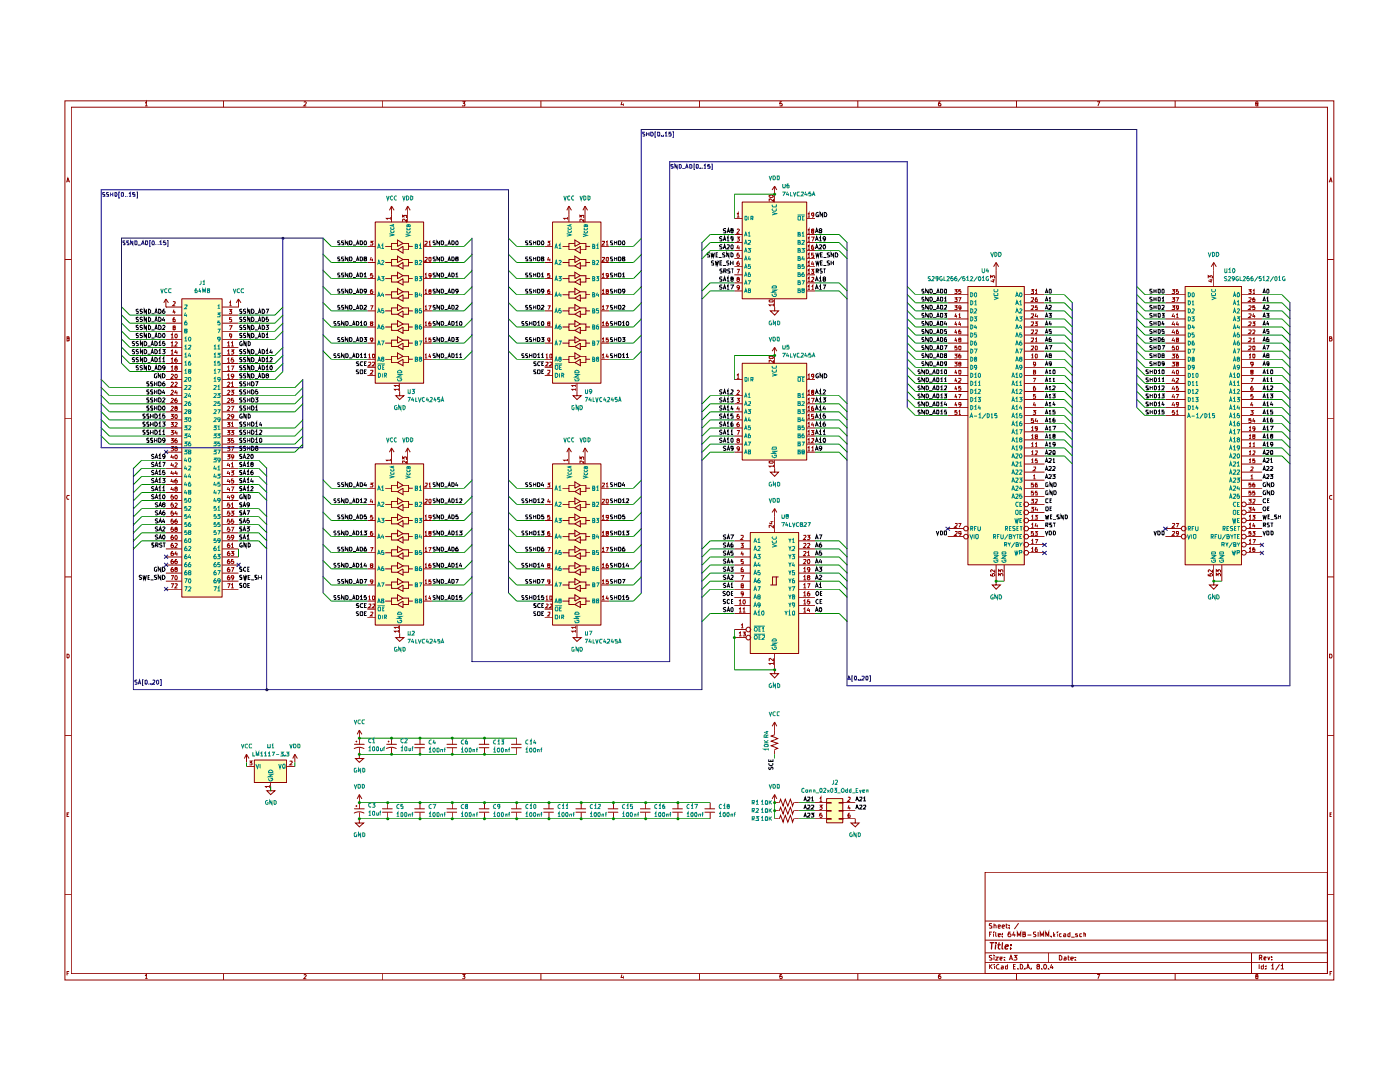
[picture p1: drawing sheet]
<svg xmlns="http://www.w3.org/2000/svg" width="279mm" height="216mm" viewBox="0 0 279 216" stroke-linecap="round" stroke-linejoin="round" font-family="sans-serif">
<g fill="none" stroke="#900000" stroke-width=".2">
<path d="M13 20.1h253.2v175.5h-253.2zM13.3 36.4l.2-.9 .4 .9M13.4 36.1h.4M14.2 21.4h250.7v172.9h-250.7zM29 20.5l.2-.2v.8M29 21.1h.5M44.6 20.1v1.3M60.6 20.4l.4-.1 .1 .2-.5 .6h.5M76.3 20.1v1.3M92.3 20.3h.5l-.3 .3 .3 .2-.1 .3h-.4M107.9 20.1v1.3M124.1 20.3l-.1 .6h.5"/>
<path d="M124.4 20.6v.5M139.6 20.1v1.3M156 20.3h-.3l-.1 .4 .4-.1 .1 .2-.1 .3h-.4M171.2 20.1v1.3M187.7 20.3l-.3 .1-.1 .3 .1 .4h.3l.1-.3-.2-.2-.3 .2M202.9 20.1v1.3M218.9 20.3h.6l-.4 .8M234.5 20.1v1.3M250.8 20.7l-.2-.1v-.2l.4-.1v.3l-.4 .1 .1 .4h.3v-.4M265.3 36.4l.3-.9 .3 .9M265.3 36.1h.5M13 51.8h1.2"/>
<path d="M264.9 51.8h1.3M13.4 67.5h.4l-.1-.3h-.3v.8h.4v-.4l-.2-.1M265.3 67.5h.5v-.2l-.5-.1v.8h.4l.2-.3-.3-.2M13 83.5h1.2M13.8 98.9h-.3l-.2 .3 .2 .4h.3M264.9 83.5h1.3M265.9 98.9h-.4l-.2 .1v.5l.2 .1h.4M13 115.1h1.2M264.9 115.1h1.3M13.4 130.5l.4 .2v.4l-.2 .2h-.2zM265.3 130.5l.5 .1 .1 .4-.2 .3h-.4zM13 146.8h1.2"/>
<path d="M264.9 146.8h1.3M13 178.4h1.2M13.4 162.5h.2M13.8 162.2h-.4v.8h.4M196.6 174h68.3v20.3h-68.3zM264.9 178.4h1.3M265.4 162.5h.3M265.8 162.2h-.4v.8h.4M13.4 194.2h.3M13.8 193.9h-.4v.7M29 194.7l.2-.2v.8M29 195.3h.5"/>
<path d="M44.6 194.3v1.3M60.6 194.5h.4l.1 .1-.5 .7h.5M76.3 194.3v1.3M92.3 194.5h.5l-.3 .3h.2l.1 .3-.2 .2-.3-.1M107.9 194.3v1.3M124.1 194.5l-.1 .5h.5M124.4 194.7v.6M139.6 194.3v1.3M156 194.5h-.3l-.1 .4 .4-.1 .1 .3-.1 .2-.4-.1M171.2 194.3v1.3M187.7 194.5h-.3l-.1 .6 .2 .2 .3-.2-.1-.3h-.3l-.1 .2M196.6 192.1h68.3"/>
<path d="M196.6 190.1h68.3M196.6 187.6h68.3M196.6 183.8h68.3M197.4 192.4v1M197.4 186.4h.4M197.6 192.8l.4 .6M198 190.7h-.6v.3l.6 .2-.1 .4h-.5M198 186h-.6v.9M198 184.3h-.5v.3a.43 .43 0 0 1 .5 .5h-.6M198 192.4l-.6 .5M198.3 186v.1M198.3 186.3v.6"/>
<path d="M198.4 190.6v.1M198.4 184.6l.2-.1 .2 .2v.5M198.4 184.3v.9M198.4 191v.6M198.5 192.4v.1M198.5 192.8v.6M198.7 191h.5l-.5 .6h.5M198.7 186v.7l.2 .2M199.2 186.6l.4-.1v-.2h-.4v.5h.4M199.2 184.9l.4-.1v-.2h-.4v.5h.4M199.4 192.5l-.3-.1-.2 .3a.46 .46 0 0 0 .2 .7l.3-.1M199.6 191.3l.4-.1v-.2l-.4 .1v.4l.4 .1"/>
<path d="M199.8 192.8h.4v.6h-.4v-.3l.4-.2M200 184.9l.5-.1-.2-.3-.3 .2v.4l.2 .1 .2-.1M200.1 186.8v.1M200.1 186.3v.1M200.4 191.5v.1M200.4 191v.1M200.7 184.5h.4M200.8 184.3v.8l.3 .1M201.1 192.4v1h-.4v-.6h.4M201.4 191.6l.4-1 .3 1M201.4 185.1v.1M201.4 184.6v.1"/>
<path d="M201.6 191.3h.4M201.7 186l-.4 .1a.6 .6 0 0 0 0 .8l.5-.2v-.2l-.2-.2-.4 .2M202.3 192.8h.3M202.4 190.6h.5l-.3 .4 .3 .1v.3l-.1 .2-.4-.1M202.4 185.9l-.3 .7h.6M202.5 186.3v.6M202.7 192.4h-.4v1h.4M202.9 194.3v1.3M203 186.9v-.9l.4 .7 .3-.7v.9M203.1 193.3v.1M203.3 184.2l-.9 1.2M203.6 192.4a.54 .54 0 0 1 .5 .4 .54 .54 0 0 1-.1 .6h-.4z"/>
<path d="M204.1 186.4h.5v-.4h-.5v.9l.5-.1v-.3l-.1-.1M204.6 193.3v.1M204.9 193.4l.2-1 .4 1M205 193.1h.4M205.1 186.6h.7M205.8 193.3v.1M206.8 186l-.6 .1v.2l.6 .4-.2 .2-.4-.1M207.1 192.8l-.2-.1 .2-.3 .3 .1v.3a.39 .39 0 0 0-.4 .1 .39 .39 0 0 0 0 .5l.4-.1v-.4l-.1-.1M207.2 186v.9M207.6 186.9v-.9l.3 .7 .4-.7v.9M207.9 193.3v.1M208.4 192.5l.1-.1a.47 .47 0 0 1 .4 .5 .47 .47 0 0 1-.5 .5l-.1-.4z"/>
<path d="M208.7 186.9v-.9l.3 .7 .3-.7v.9M209.2 193.3v.1M209.2 190.1v2M209.8 186.8v.1M209.9 192.4l-.3 .7h.6M210.1 192.8v.6M210.2 186v.9M210.3 186.6l.3 .3M210.6 186.3l-.4 .4M211 186v.1M211 186.3v.6M211.4 190.6h.3l.2 .3v.5l-.1 .2h-.4z"/>
<path d="M211.8 186.3h-.3l-.1 .2 .2 .4 .2-.1M212.3 186.3l.4 .1v.5M212.3 191l.5 .1v.5h-.5l.1-.4h.4M212.7 186.5l-.4 .1v.3l.4-.1M213.1 191h.3M213.2 190.6v.9l.2 .1M213.5 186.3l-.4 .1v.4h.4M213.5 186v.9M213.7 191.3l.5-.1-.1-.2-.4 .1v.4l.4 .1M213.8 187h.7M214.5 191.5v.1M214.5 191v.1"/>
<path d="M215.1 186.3l-.5 .1 .1 .2h.3l.1 .2h-.5M215.9 186.3l-.4 .1v.4h.4M216.3 186.4l.4-.1v.6M216.3 186v.9M218.9 194.5h.6l-.4 .8M234.5 194.3v1.3M249.8 190.1v4.2M250.8 194.8l-.2-.3h.4v.3l-.4 .1v.3l.2 .1 .2-.1v-.4M251.3 192.4v1M251.3 191.1l.5-.1v-.3l-.5-.1v.9M251.6 191.1l.2 .4M252.1 192.4v1h-.3l-.1-.6h.4"/>
<path d="M252.3 191.3l.4-.2-.1-.2h-.3v.6h.3M252.6 193.3v.1M252.6 192.8h.1M253 190.9l.2 .6 .2-.6M253.7 192.7l.3-.3v1M253.7 193.4h.6M253.8 191.4v.1M253.8 190.9v.1M255.4 192.4l-.8 1.2M255.6 192.7l.3-.3v1M255.6 193.4h.6M265.4 194.2h.3"/>
<path d="M265.9 193.9h-.5v.7"/>
</g>
<path d="M197.6 188.1h.8M198 188.1l-.1 1.3M198.7 188.5l-.1 .9M198.8 188.1v.1M199.1 188.5h.5M199.4 188.1l-.2 1 .2 .3h.2M200.1 188.1l-.1 1.2 .2 .1M200.6 188.9l.7-.1-.1-.3h-.5l-.1 .6 .1 .3 .4-.1M201.7 189.2v.2M201.8 188.5v.2" fill="none" stroke="#900000" stroke-width=".25"/>
<g fill="#feffba">
<path d="M74.9 44.3h9.7v32.2h-9.7z"/>
<path d="M110.3 44.3h9.7v32.2h-9.7z"/>
<path d="M236.6 57.2h11.2v55.5h-11.2z"/>
<path d="M36.3 59.7h8.1v59.5h-8.1z"/>
<path d="M110.3 92.6h9.7v32.2h-9.7z"/>
<path d="M149.8 106.3h9.6v24.1h-9.6z"/>
<path d="M74.9 92.6h9.7v32.2h-9.7z"/>
<path d="M193.2 57.2h11.3v55.5h-11.3z"/>
<path d="M148.2 72.5h12.8v19.3h-12.8z"/>
<path d="M148.2 40.4h12.8v19.3h-12.8z"/>
<path d="M50.8 151.7h6.4v4.5h-6.4z"/>
<path d="M165 159.4h3.2v4.8h-3.2z"/>
</g>
<g fill="none" stroke="#000" stroke-width=".2">
<path d="M67.8 51.3l-.4 .1v.2l.3 .1 .1 .3h-.4M67.8 48.1h-.4v.3l.3 .1 .1 .3h-.4M67.8 57.7l-.4 .1v.3l.4 .1v.3h-.4M67.8 54.5l-.4 .1v.2l.3 .1 .1 .4h-.4M68.6 51.3l-.4 .1v.2l.4 .1v.3h-.4M68.6 48.1h-.4v.3l.4 .1v.3h-.4M68.6 57.7l-.4 .1v.3h.4v.4h-.4M68.6 54.5l-.4 .1v.2l.4 .1v.4h-.4M69.4 51.3v.7l-.5-.7v.7M69.4 48.1v.7l-.5-.7v.7M69.4 57.7v.8l-.5-.8v.8M69.4 54.5v.8l-.5-.8v.8"/>
<path d="M69.8 51.3l.4 .1 .1 .3-.2 .3h-.3zM69.8 48.1h.4l.1 .4-.2 .3h-.3zM69.8 57.7l.4 .1 .1 .3-.2 .4h-.3zM69.8 54.5l.4 .1 .1 .3-.2 .4h-.3zM70.4 58.6h.6M70.4 52.1h.6M70.4 48.9h.6M70.4 55.3h.6M71.1 52l.3-.7 .2 .7M71.1 48.8l.3-.7 .2 .7M71.1 58.5l.3-.8 .2 .8M71.1 55.3l.3-.8 .2 .8"/>
<path d="M71.2 58.3h.3M71.2 51.9h.3M71.2 48.7h.3M71.2 55.1h.3M71.9 51.3l.4 .1 .1 .3-.2 .3h-.3zM71.9 48.1h.4l.1 .4-.2 .3h-.3zM71.9 57.7l.4 .1 .1 .3-.2 .4h-.3zM71.9 54.5l.4 .1 .1 .3-.2 .4h-.3zM72.6 54.8l.3-.3v.8M72.6 55.3h.6M72.7 48.1h.1a.48 .48 0 0 1 .3 .7h-.4zM72.8 51.6l-.2-.2 .1-.1h.4v.3h-.4l-.1 .2 .1 .2h.5l-.2-.4"/>
<path d="M73.2 58.1l-.4 .1-.2-.1 .1-.4h.4l.1 .2-.2 .6h-.3M86.9 57.7l-.5 .1v.3l.5 .1v.3h-.5M86.9 51.3l-.5 .1v.2l.4 .1 .1 .3h-.5M86.9 48.1h-.5v.3l.4 .1 .1 .3h-.5M86.9 54.5l-.5 .1v.2l.4 .1 .1 .4h-.5M87.7 57.7v.8l-.5-.8v.8M87.7 51.3v.7l-.5-.7v.7M87.7 48.1v.7l-.5-.7v.7M87.7 54.5v.8l-.5-.8v.8M88.1 57.7l.4 .1 .1 .3-.2 .4h-.3zM88.1 51.3l.4 .1 .1 .3-.2 .3h-.3zM88.1 48.1h.4l.1 .4-.2 .3h-.3z"/>
<path d="M88.1 54.5l.4 .1 .1 .3-.2 .4h-.3zM88.7 58.6h.6M88.7 52.1h.6M88.7 48.9h.6M88.7 55.3h.6M89.4 58.5l.3-.8 .2 .8M89.4 52l.3-.7 .2 .7M89.4 48.8l.3-.7 .2 .7M89.4 55.3l.3-.8 .2 .8M89.5 58.3h.3M89.5 51.9h.3M89.5 48.7h.3"/>
<path d="M89.5 55.1h.3M90.2 57.7l.4 .1 .1 .3-.2 .4h-.3zM90.2 51.3l.4 .1 .1 .3-.2 .3h-.3zM90.2 48.1h.4l.1 .4-.2 .3h-.3zM90.2 54.5l.4 .1 .1 .3-.2 .4h-.3zM90.9 54.8l.3-.3v.8M90.9 55.3h.5M91.1 51.6l-.2-.2 .1-.1h.4v.3h-.4l-.1 .2 .1 .2h.4l-.1-.4M91.1 48.1h.3v.7h-.4l-.1-.2zM91.4 58.1l-.3 .1-.2-.1 .1-.4h.4v.2l-.1 .6h-.3M105.3 54.5l-.4 .1v.2l.3 .1 .1 .4h-.4M105.3 57.7l-.4 .1v.3l.4 .1v.3h-.4"/>
<path d="M105.3 48.1h-.4v.3l.3 .1 .1 .3h-.4M105.3 51.3l-.4 .1v.2l.3 .1 .1 .3h-.4M106.1 54.5l-.4 .1v.2l.4 .2v.3h-.4M106.1 57.7l-.4 .1v.3l.4 .1v.3h-.4M106.1 48.1h-.4v.3l.4 .2v.2h-.4M106.1 51.3l-.4 .1v.2l.4 .2v.2h-.4M106.4 48.1v.7M106.4 51.3v.7M106.4 54.5v.8M106.4 57.7v.8M106.4 54.8h.5M106.4 58.1h.5"/>
<path d="M106.4 51.6h.5M106.4 48.4h.5M106.9 48.1v.7M106.9 51.3v.7M106.9 54.5v.8M106.9 57.7v.8M107.3 54.5l.4 .1 .1 .3-.2 .4h-.3zM107.3 57.7l.4 .1 .1 .3-.2 .4h-.3zM107.3 48.1h.4l.1 .4-.2 .3h-.3zM107.3 51.3l.4 .1 .1 .3-.2 .3h-.3zM108 54.8l.3-.3v.8M108 55.3h.5"/>
<path d="M108.1 48.1h.1a.48 .48 0 0 1 .3 .7h-.4zM108.2 51.6l-.2-.2 .1-.1h.4v.3h-.4l-.1 .2 .1 .2h.4l-.1-.4M108.5 58.1l-.3 .1-.2-.1 .1-.4h.4v.2l-.1 .6h-.3M122.3 54.5l-.5 .1v.2l.4 .1 .1 .4h-.5M122.3 51.3l-.5 .1v.2l.4 .1 .1 .3h-.5M122.3 48.1h-.5v.3l.4 .1 .1 .3h-.5M122.3 57.7l-.5 .1v.3l.5 .1v.3h-.5M122.6 54.8h.5M122.6 58.1h.5M122.6 48.1v.7M122.6 51.3v.7M122.6 54.5v.8"/>
<path d="M122.6 57.7v.8M122.6 51.6h.5M122.6 48.4h.5M123.1 48.1v.7M123.1 51.3v.7M123.1 54.5v.8M123.1 57.7v.8M123.4 54.5l.5 .1 .1 .3-.2 .4h-.4zM123.4 51.3l.5 .1 .1 .3-.2 .3h-.4zM123.4 48.1h.5l.1 .4-.2 .3h-.4zM123.4 57.7l.5 .1 .1 .3-.2 .4h-.4zM124.2 54.8l.3-.3v.8"/>
<path d="M124.2 55.3h.5M124.3 48.1h.1a.48 .48 0 0 1 .2 .7h-.3zM124.4 51.6l-.2-.2 .1-.1h.3v.3h-.3l-.1 .2 .1 .2h.4l-.2-.4M124.7 58.1l-.3 .1-.2-.1 .1-.4h.3l.1 .2-.2 .6h-.2M141.6 50.5l-.3-.1-.2 .2 .1 .3 .4 .1v.3h-.5M141.9 50.4l.2 .9 .1-.6 .2 .6 .2-.9M142.4 52.1h-.4l.1 .4h.3v.4h-.4M142.7 52l.2 .9 .2-.6 .1 .6 .2-.9M142.9 50.9h.3M143.3 50.4h-.4v.9h.4M143.4 51.4h.6M143.7 52.5h.3"/>
<path d="M144.1 55.3h-.3l-.2 .1 .1 .3 .4 .2-.1 .2h-.4M144.1 53.7h-.4l.1 .4 .3 .1-.1 .3h-.3M144.1 52h-.4v.9h.4M144.1 48.9l-.3-.1-.2 .2 .1 .2 .4 .2-.1 .3h-.4M144.1 47.3l-.3-.1-.2 .2 .1 .2 .4 .2-.1 .3h-.4M144.1 57l-.3-.1-.2 .1 .1 .3 .4 .2-.2 .2-.3-.1M144.3 53h.6M144.4 56.1l.2-.8 .3 .8M144.4 49.7l.2-.9 .3 .9M144.4 48.1l.2-.9 .3 .9M144.4 57.7l.2-.8 .3 .8M144.4 55.9h.4"/>
<path d="M144.4 47.8h.4M144.4 49.4h.4M144.4 57.5h.4M144.4 54.1h.5v-.3l-.1-.1h-.4v.8M144.7 50.5l-.3-.1-.2 .2 .1 .3 .4 .1-.1 .3h-.4M144.7 54.1l.2 .4M144.9 45.7l-.4-.1-.1 .2v.2l.5 .2-.1 .3h-.4M145.1 55.5l.2-.2v.8M145.1 46.5l.3-.9 .2 .9M145.1 48.9h.4v.3l-.5 .5h.5M145.1 47.5l.2-.3v.9M145.1 57.1l.2-.2v.8"/>
<path d="M145.1 56.1h.4M145.1 48.1h.4M145.1 57.7h.4M145.2 46.2h.3M145.5 52.1h-.5v.3l.5 .1-.1 .4h-.4M145.5 50.4v.9l-.5-.9v.9M145.7 53.7h-.3l-.2 .1 .1 .3 .4 .1-.1 .3h-.4M145.8 56.9h.6l-.4 .8M145.8 52.5h.5M145.8 52v.9M145.9 50.4l.4 .3v.4l-.2 .2h-.2zM146 55.7l-.1-.4h.4v.3l-.4 .1v.3l.3 .1 .1-.4h-.2"/>
<path d="M146 46l-.1-.3h.4v.2l-.4 .1v.4l.3 .1 .1-.5h-.2M146 53.7h.4M146 48.8l.3 .2-.1 .7h-.2l-.1-.2v-.5zM146.1 53.7v.8M146.3 47.6l-.3 .1-.1-.4h.4v.6l-.3 .2M146.3 52v.9M162.7 56.1l.3-.8 .3 .8M162.7 48.1l.3-.9 .3 .9M162.7 46.5l.3-.9 .3 .9M162.7 49.7l.3-.9 .3 .9M162.7 57.7l.3-.8 .3 .8M162.8 50.4l.2 .9 .2-.6 .1 .6 .2-.9"/>
<path d="M162.8 52l.2 .9 .2-.6 .1 .6 .2-.9M162.8 55.9h.4M162.8 46.2h.4M162.8 47.8h.4M162.8 49.4h.4M162.8 57.5h.4M162.9 54.1h.4v-.4h-.4v.8M163.1 54.1l.2 .4M163.3 42.5l-.1-.1a.48 .48 0 0 0-.4 .3 .48 .48 0 0 0 .2 .5h.3v-.3h-.1M163.5 55.5l.2-.2v.8M163.5 47.5l.2-.3v.9M163.5 48.9l.3-.1 .2 .2-.5 .7h.5"/>
<path d="M163.5 57.1l.2-.2v.8M163.5 56.1h.5M163.5 48.1h.5M163.5 57.7h.5M163.7 46l-.2-.2 .3-.2 .2 .3-.4 .1-.1 .3 .1 .2h.3l.1-.4-.2-.1M163.7 50.9h.4M163.7 52.5h.4M164.1 53.7h-.4v.3l.4 .2-.1 .3h-.3M164.2 50.4h-.5v.9h.5M164.2 42.4v.8l-.5-.8v.8M164.2 52h-.5v.9h.5M164.3 56.9h.5l-.4 .8"/>
<path d="M164.3 48.9l.2-.1a.45 .45 0 0 1 .3 .5 .45 .45 0 0 1-.4 .4l-.1-.4zM164.3 51.4h.6M164.3 53.7h.5M164.3 53h.6M164.4 55.7l-.1-.3 .3-.1 .2 .2-.5 .2v.2v.2h.4l.1-.3-.2-.1M164.5 42.4a.49 .49 0 0 1 .5 .3 .49 .49 0 0 1-.2 .5h-.3zM164.6 53.7v.8M164.8 47.6h-.5l.1-.4 .4 .2v.3l-.2 .4h-.3M165.5 50.5h-.4v.3l.4 .1-.1 .4h-.3M165.5 52.1h-.4v.3l.4 .1-.1 .4h-.3M165.9 52.5h.5M165.9 52v.9"/>
<path d="M166.4 50.4v.9l-.5-.9v.9M166.4 52v.9M166.7 50.4a.48 .48 0 0 1 .5 .3 .48 .48 0 0 1-.2 .6h-.3zM184.4 59.3l-.4 .1v.3l.4 .1v.3h-.4M184.4 57.7l-.4 .1v.3l.4 .1v.3h-.4M185.3 59.3v.8l-.6-.8v.8M185.3 57.7v.8l-.6-.8v.8M185.6 59.3l.4 .1 .1 .3-.2 .4h-.3zM185.6 57.7l.4 .1 .1 .3-.2 .4h-.3zM186.2 58.6h.7M186.9 58.5l.3-.8 .3 .8M186.9 59.9h.5"/>
<path d="M186.9 58.3h.5M187.7 59.3l.4 .1-.1 .7h-.3zM187.7 57.7l.4 .1-.1 .7h-.3zM188.5 59.6l.2-.3v.8M188.6 57.7l.3 .1v.7h-.3zM208.6 58.5l.3-.8 .2 .8M208.7 59.9h.3M208.7 58.3h.3M209.4 59.6l.1-.3v.8M209.5 57.7h.2l.1 .2-.1 .6-.3-.1zM230 57.7h-.5l-.1 .2 .1 .2h.4l.1 .3-.6 .1M230 59.3h-.5l-.1 .2 .1 .2h.4l.1 .3-.6 .1"/>
<path d="M230.3 58.1h.4M230.3 57.7v.8M230.3 59.3v.8M230.3 59.7h.4M230.7 57.7v.8M230.7 59.3v.8M231.1 57.7h.4l.1 .2-.1 .6h-.4zM231.1 59.3h.4l.1 .2-.1 .6h-.4zM231.9 59.6l.3-.3v.8M232 57.7h.2l.1 .2-.1 .6-.3-.1zM252.1 58.5l.2-.8 .3 .8M252.1 59.9h.4"/>
<path d="M252.1 58.3h.4M252.8 59.6l.2-.3v.8M252.9 57.7h.3v.2v.6l-.4-.1zM26.8 68.2h-.4v.3l.4 .1v.4l-.4-.1M26.8 69.8h-.4v.3l.4 .1v.4l-.4-.1M26.8 71.4h-.4v.3l.4 .2v.3l-.4-.1M27.6 68.2h-.4v.3l.4 .1-.1 .4-.3-.1M27.6 66.6h-.4l.1 .3 .3 .1-.1 .4-.3-.1M27.6 69.8h-.4v.3l.4 .1-.1 .4-.3-.1M27.6 71.4h-.4v.3l.4 .2-.1 .3-.3-.1M27.6 73h-.4v.3l.4 .2-.1 .3-.3-.1M27.6 65h-.4l.1 .3 .3 .1-.1 .4-.3-.1"/>
<path d="M27.6 63.4h-.4v.2l.3 .1 .1 .4h-.4M27.6 61.8h-.4l.1 .3 .3 .1v.3h-.4M28.4 68.1v.9l-.4-.9v.9M28.4 66.6l-.3-.1-.2 .2 .1 .2 .4 .2-.1 .3-.4-.1M28.4 69.7v.9l-.4-.9v.9M28.4 71.3v.9l-.4-.9v.9M28.4 73h-.3l-.2 .1 .5 .4-.1 .3-.4-.1M28.4 65l-.3-.1-.2 .2 .1 .2 .4 .2-.1 .3-.4-.1M28.4 63.4l-.3-.1-.2 .2 .1 .2 .4 .2-.1 .2h-.4M28.4 61.8l-.3-.1-.2 .2 .1 .2 .4 .2-.1 .2h-.4M28.8 68.1a.43 .43 0 0 1 .5 .5 .43 .43 0 0 1-.5 .4zM28.8 69.7a.43 .43 0 0 1 .5 .5 .43 .43 0 0 1-.5 .4z"/>
<path d="M28.8 71.3a.43 .43 0 0 1 .5 .5 .43 .43 0 0 1-.5 .4zM29.2 66.5v.9l-.4-.9v.9M29.2 73v.8l-.4-.8v.8M29.2 64.9v.9l-.4-.9v.9M29.2 63.3v.8l-.4-.8v.8M29.2 61.7v.8l-.4-.8v.8M29.5 69.1h.6M29.5 70.7h.6M29.5 72.3h.6M29.6 66.5l.5 .3v.4l-.3 .2h-.2zM29.6 73l.5 .2v.4l-.3 .2h-.2zM29.6 64.9l.5 .3v.4l-.3 .2h-.2z"/>
<path d="M29.6 63.3l.5 .3v.4l-.3 .1h-.2zM29.6 61.7l.5 .2v.5l-.3 .1h-.2zM29.7 76.3h-.4v.2l.4 .2-.1 .3-.3-.1M29.7 79.5h-.4v.2l.4 .2v.3h-.4M29.7 77.9h-.4v.2l.4 .2v.2h-.4M30.1 69l.3-.9 .2 .9M30.1 70.6l.3-.9 .2 .9M30.1 72.2l.3-.9 .2 .9M30.2 68.7h.4M30.2 67.5h.6M30.2 70.3h.4M30.2 71.9h.4"/>
<path d="M30.2 65.8h.6M30.2 73.9h.6M30.2 64.2h.6M30.2 62.6h.6M30.5 76.3h-.4v.2l.4 .2-.1 .3-.3-.1M30.5 79.5h-.4v.2l.4 .2-.1 .3h-.3M30.5 77.9h-.4v.2l.4 .2-.1 .3-.3-.1M30.8 76.6h.5M30.8 76.2v.8M30.8 77.8v.8M30.8 79.4v.8M30.8 78.2h.5"/>
<path d="M30.8 79.8h.5M30.9 68.1a.43 .43 0 0 1 .5 .5 .43 .43 0 0 1-.5 .4zM30.9 67.4l.3-.9 .2 .9M30.9 69.7a.43 .43 0 0 1 .5 .5 .43 .43 0 0 1-.5 .4zM30.9 71.3a.43 .43 0 0 1 .5 .5 .43 .43 0 0 1-.5 .4zM30.9 73.8l.3-.8 .2 .8M30.9 65.8l.3-.9 .2 .9M30.9 64.1l.3-.8 .2 .8M30.9 62.5l.3-.8 .2 .8M31 67.1h.3M31 65.5h.3M31 73.5h.3"/>
<path d="M31 63.9h.3M31 62.3h.3M31.2 74.6h-.1l-.3 .1v.6l.4 .1v-.3M31.3 76.2v.8M31.3 77.8v.8M31.3 79.4v.8M31.7 68.4l.2-.3v.9M31.7 66.5a.43 .43 0 0 1 .5 .4 .43 .43 0 0 1-.5 .5zM31.7 70l.2-.3v.9M31.7 71.6l.2-.3v.9M31.7 76.2a.43 .43 0 0 1 .5 .4 .43 .43 0 0 1-.5 .4zM31.7 73a.43 .43 0 0 1 .5 .4 .43 .43 0 0 1-.5 .4z"/>
<path d="M31.7 64.9a.43 .43 0 0 1 .5 .4 .43 .43 0 0 1-.5 .5zM31.7 63.3a.43 .43 0 0 1 .5 .4 .43 .43 0 0 1-.5 .4zM31.7 61.7a.43 .43 0 0 1 .5 .4 .43 .43 0 0 1-.5 .4zM31.7 79.4a.43 .43 0 0 1 .5 .4 .43 .43 0 0 1-.5 .4zM31.7 77.8a.43 .43 0 0 1 .5 .4 .43 .43 0 0 1-.5 .4zM31.7 69h.5M31.7 70.6h.5M31.7 72.2h.5M32.1 74.6v.8l-.5-.8v.8M32.4 69.7h.5l-.2 .4h.2v.3l-.1 .2-.4-.1M32.4 71.6l.3-.3v.9M32.4 74.6a.43 .43 0 0 1 .5 .4 .43 .43 0 0 1-.5 .4z"/>
<path d="M32.4 65l.4-.1 .1 .2-.5 .7h.5M32.4 79.5l.4-.1 .1 .2-.5 .6h.5M32.4 72.2h.5M32.5 66.6l.2-.1a.47 .47 0 0 1 .2 .4 .47 .47 0 0 1-.2 .5l-.3-.4zM32.7 63.3l-.3 .6h.5M32.7 77.8l-.3 .6h.5M32.9 68.1h-.4l-.1 .5 .5-.1v.3l-.1 .2-.4-.1M32.9 76.2h-.2l-.3 .3v.3l.2 .2 .3-.2v-.3h-.4l-.1 .2M32.9 61.7l-.3 .1-.2 .6 .2 .1 .3-.1-.1-.4-.4 .2M32.9 63.6v.5M32.9 78.1v.5M32.9 73.3v.2h-.4l-.1-.4 .2-.1 .3 .1v.6l-.4 .1"/>
<path d="M48.3 68.2l-.2-.1-.3 .3 .1 .5h.4v-.3h-.1M48.3 76.3h-.5v.2l.5 .2-.1 .3-.4-.1M48.3 65h-.5v.2l.5 .2v.3h-.5M48.3 71.4h-.5v.3l.5 .2-.1 .3-.4-.1M48.3 73h-.5v.3l.4 .1 .1 .3h-.5M48.3 69.8h-.5v.3l.5 .1-.1 .4-.4-.1M48.3 66.6h-.5l.1 .3 .4 .1v.3h-.5M48.3 74.6h-.5v.3l.4 .1 .1 .3h-.5M48.3 77.9h-.5v.2l.5 .2v.2h-.5M48.3 79.5h-.5v.2l.5 .2v.3h-.5M48.3 61.8h-.5v.2l.5 .2v.3h-.5M48.3 63.4h-.5v.2l.4 .1 .1 .4h-.5"/>
<path d="M49 76.3h-.4v.2l.4 .2-.1 .3-.3-.1M49 65h-.4v.2l.4 .2v.3h-.4M49 71.4h-.4v.3l.4 .2-.1 .3-.3-.1M49 73h-.4v.3l.3 .1 .1 .3h-.4M49 69.8h-.4v.3l.4 .1-.1 .4-.3-.1M49 66.6h-.4l.1 .3 .3 .1v.3h-.4M49 74.6h-.4v.3l.3 .1 .1 .3h-.4M49 77.9h-.4v.2l.4 .2v.2h-.4M49 79.5h-.4v.2l.4 .2v.3h-.4M49 61.8h-.4v.2l.4 .2v.3h-.4M49 63.4h-.4v.2l.3 .1 .1 .4h-.4M49.1 68.1v.9l-.4-.9v.9"/>
<path d="M49.4 76.2v.8M49.4 77.8v.8M49.4 79.4v.8M49.4 76.6h.5M49.4 78.2h.5M49.4 79.8h.5M49.5 68.1l.5 .3v.4l-.3 .2h-.2zM49.9 64.9v.9l-.5-.9v.9M49.9 71.3v.9l-.5-.9v.9M49.9 73v.8l-.5-.8v.8M49.9 69.7v.9l-.5-.9v.9M49.9 66.5v.9l-.5-.9v.9"/>
<path d="M49.9 74.6v.8l-.5-.8v.8M49.9 61.7v.8l-.5-.8v.8M49.9 63.3v.8l-.5-.8v.8M49.9 76.2v.8M49.9 77.8v.8M49.9 79.4v.8M50.2 76.2a.43 .43 0 0 1 .5 .4 .43 .43 0 0 1-.5 .4zM50.2 64.9a.43 .43 0 0 1 .5 .4 .43 .43 0 0 1-.5 .5zM50.2 71.3a.43 .43 0 0 1 .5 .5 .43 .43 0 0 1-.5 .4zM50.2 73a.43 .43 0 0 1 .5 .4 .43 .43 0 0 1-.5 .4zM50.2 69.7a.43 .43 0 0 1 .5 .5 .43 .43 0 0 1-.5 .4zM50.2 66.5a.43 .43 0 0 1 .5 .4 .43 .43 0 0 1-.5 .5z"/>
<path d="M50.2 74.6a.43 .43 0 0 1 .5 .4 .43 .43 0 0 1-.5 .4zM50.2 77.8a.43 .43 0 0 1 .5 .4 .43 .43 0 0 1-.5 .4zM50.2 79.4a.43 .43 0 0 1 .5 .4 .43 .43 0 0 1-.5 .4zM50.2 61.7a.43 .43 0 0 1 .5 .4 .43 .43 0 0 1-.5 .4zM50.2 63.3a.43 .43 0 0 1 .5 .4 .43 .43 0 0 1-.5 .4zM50.9 67.5h.6M50.9 70.7h.6M50.9 72.3h.6M50.9 65.8h.6M50.9 73.9h.6M50.9 75.5h.6M50.9 64.2h.6"/>
<path d="M50.9 62.6h.6M51 76.2h.5l-.4 .8M51 79.4h.5l-.3 .3h.2l.1 .4-.2 .1h-.3M51.4 77.8h-.3l-.1 .4 .4-.1 .1 .4-.2 .1-.3-.1M51.6 65.8l.2-.9 .3 .9M51.6 72.2l.2-.9 .3 .9M51.6 73.8l.2-.8 .3 .8M51.6 70.6l.2-.9 .3 .9M51.6 67.4l.2-.9 .3 .9M51.6 75.4l.2-.8 .3 .8M51.6 62.5l.2-.8 .3 .8M51.6 64.1l.2-.8 .3 .8"/>
<path d="M51.6 67.1h.4M51.6 70.3h.4M51.6 71.9h.4M51.6 65.5h.4M51.6 73.5h.4M51.6 75.2h.4M51.6 63.9h.4M51.6 62.3h.4M52.3 64.9a.43 .43 0 0 1 .5 .4 .43 .43 0 0 1-.5 .5zM52.3 71.3a.43 .43 0 0 1 .5 .5 .43 .43 0 0 1-.5 .4zM52.3 73a.43 .43 0 0 1 .5 .4 .43 .43 0 0 1-.5 .4zM52.3 69.7a.43 .43 0 0 1 .5 .5 .43 .43 0 0 1-.5 .4z"/>
<path d="M52.3 66.5a.43 .43 0 0 1 .5 .4 .43 .43 0 0 1-.5 .5zM52.3 74.6a.43 .43 0 0 1 .5 .4 .43 .43 0 0 1-.5 .4zM52.3 61.7a.43 .43 0 0 1 .5 .4 .43 .43 0 0 1-.5 .4zM52.3 63.3a.43 .43 0 0 1 .5 .4 .43 .43 0 0 1-.5 .4zM53.1 64.9h.5l-.3 .3 .3 .2v.2l-.2 .2-.3-.1M53.1 71.6l.2-.3v.9M53.1 73.2l.2-.2v.8M53.1 70l.2-.3v.9M53.1 66.8l.2-.3v.9M53.1 61.7h.5l-.3 .8M53.1 70.6h.5M53.1 72.2h.5"/>
<path d="M53.1 73.8h.5M53.1 67.4h.5M53.3 74.9l-.2-.2 .3-.1 .2 .2-.5 .3 .2 .3 .3-.2-.2-.3M53.5 63.3h-.3l-.1 .4 .3-.1 .2 .4-.2 .1h-.3M53.8 71.4l.4-.1 .2 .2-.6 .7h.6M53.9 73h.2a.47 .47 0 0 1 .3 .4 .47 .47 0 0 1-.3 .4l-.3-.3zM54.1 69.7l-.3 .6h.6M54.3 70.1v.5M67.1 64.1l-.5 .1v.3l.5 .2v.2h-.5M67.1 70.6l-.5 .1v.2l.4 .1 .1 .3h-.5M67.8 64.1l-.4 .1v.3l.4 .2v.2h-.4M67.8 60.9l-.4 .1v.3l.4 .1v.3h-.4"/>
<path d="M67.8 67.4l-.4 .1v.2l.4 .2v.2h-.4M67.8 70.6l-.4 .1v.2l.3 .1 .1 .3h-.4M68.6 60.9l-.4 .1v.3l.4 .1v.3h-.4M68.6 67.4l-.4 .1v.2l.4 .1v.3h-.4M68.7 64.1v.8l-.5-.8v.8M68.7 70.6v.7l-.5-.7v.7M69 64.1l.4 .1 .1 .4-.2 .3h-.3zM69 70.6l.4 .1 .1 .3-.2 .3h-.3zM69.4 60.9v.8l-.5-.8v.8M69.4 67.4v.7l-.5-.7v.7M69.7 71.4h.6M69.7 65h.6"/>
<path d="M69.8 60.9l.4 .1 .1 .4-.2 .3h-.3zM69.8 67.4l.4 .1 .1 .3-.2 .3h-.3zM70.4 64.9l.2-.8 .3 .8M70.4 71.3l.2-.7 .3 .7M70.4 64.7h.4M70.4 71.2h.4M70.4 61.8h.6M70.4 68.2h.6M71.1 64.1l.4 .1 .1 .4-.1 .3h-.4zM71.1 61.7l.3-.8 .2 .8M71.1 68.1l.3-.7 .2 .7M71.1 70.6l.4 .1 .1 .3-.1 .3h-.4z"/>
<path d="M71.2 68h.3M71.2 61.5h.3M71.5 73.8l-.4 .1v.2l.4 .1v.4h-.4M71.6 72.2h-.4l-.1 .2 .1 .1 .3 .1 .1 .3-.5 .1M71.9 64.4l.2-.3v.8M71.9 60.9l.4 .1 .1 .4-.2 .3h-.3zM71.9 73.9h.5l-.1 .7-.4-.1zM71.9 67.4l.4 .1 .1 .3-.2 .3h-.3zM71.9 70.8l.2-.2v.7M71.9 64.9h.5M71.9 71.3h.5M72.4 72.3l-.3-.1-.2 .3 .2 .5h.3"/>
<path d="M72.6 61l.5-.1 .1 .2-.6 .6h.6M72.6 67.4h.6l-.3 .3 .3 .1v.2l-.6 .1M72.6 70.8l.3-.2v.7M72.6 71.3h.6M72.7 72.5h.3M72.7 74.1h.3M72.8 64.1a.48 .48 0 0 1 .3 .8h-.4l-.1-.4zM73.2 73.8h-.5v.8h.5M73.2 72.2h-.5v.8h.5M86.9 60.9l-.5 .1v.3l.5 .1v.3h-.5M86.9 70.6l-.5 .1v.2l.4 .1 .1 .3h-.5M86.9 67.4l-.5 .1v.2l.4 .1 .1 .3h-.5"/>
<path d="M86.9 64.1l-.5 .1v.3l.5 .2v.2h-.5M87.7 60.9v.8l-.5-.8v.8M87.7 70.6v.7l-.5-.7v.7M87.7 67.4v.7l-.5-.7v.7M87.7 64.1v.8l-.5-.8v.8M88.1 60.9l.4 .1 .1 .4-.2 .3h-.3zM88.1 70.6l.4 .1 .1 .3-.2 .3h-.3zM88.1 67.4l.4 .1 .1 .3-.2 .3h-.3zM88.1 64.1l.4 .1 .1 .4-.2 .3h-.3zM88.7 61.8h.6M88.7 71.4h.6M88.7 68.2h.6"/>
<path d="M88.7 65h.6M89.4 61.7l.3-.8 .2 .8M89.4 71.3l.3-.7 .2 .7M89.4 68.1l.3-.7 .2 .7M89.4 64.9l.3-.8 .2 .8M89.5 68h.3M89.5 64.7h.3M89.5 71.2h.3M89.5 61.5h.3M90.2 60.9l.4 .1 .1 .4-.2 .3h-.3zM90.2 70.6l.4 .1 .1 .3-.2 .3h-.3zM90.2 67.4l.4 .1 .1 .3-.2 .3h-.3z"/>
<path d="M90.2 64.1l.4 .1 .1 .4-.2 .3h-.3zM90.9 61l.5-.1v.2l-.5 .6h.5M90.9 70.8l.3-.2v.7M90.9 67.4h.5l-.3 .3 .3 .1v.2l-.5 .1M90.9 64.4l.3-.3v.8M90.9 64.9h.5M90.9 71.3h.5M91.7 70.8l.2-.2v.7M91.7 71.3h.5M91.9 64.1a.48 .48 0 0 1 .2 .8h-.3l-.1-.4zM104.6 64.1l-.5 .1v.3l.5 .2v.2h-.5M104.6 70.6l-.5 .1v.2l.4 .1 .1 .3h-.5"/>
<path d="M105.3 64.1l-.4 .1v.3l.4 .2v.2h-.4M105.3 60.9l-.4 .1v.3l.4 .1v.3h-.4M105.3 70.6l-.4 .1v.2l.3 .1 .1 .3h-.4M105.3 67.4l-.4 .1v.2l.3 .1 .1 .3h-.4M105.7 64.1v.8M105.7 70.6v.7M105.7 64.5h.5M105.7 70.9h.5M106.1 60.9l-.4 .1v.3l.4 .1v.3h-.4M106.1 67.4l-.4 .1v.2l.4 .2v.2h-.4M106.2 64.1v.8M106.2 70.6v.7"/>
<path d="M106.4 60.9v.8M106.4 67.4v.7M106.4 61.3h.5M106.4 67.7h.5M106.5 64.1l.4 .1 .1 .4-.2 .3h-.3zM106.5 70.6l.4 .1 .1 .3-.2 .3h-.3zM106.9 73.8l-.4 .1v.2l.3 .1 .1 .4h-.4M106.9 60.9v.8M106.9 67.4v.7M107 72.2h-.4l-.1 .2 .1 .1 .3 .1 .1 .3-.5 .1M107.3 64.4l.2-.3v.8M107.3 60.9l.4 .1 .1 .4-.2 .3h-.3z"/>
<path d="M107.3 70.8l.2-.2v.7M107.3 73.9h.5l-.1 .7-.4-.1zM107.3 67.4l.4 .1 .1 .3-.2 .3h-.3zM107.3 64.9h.5M107.3 71.3h.5M107.8 72.3l-.4-.1-.1 .3 .1 .5h.4M108 61l.5-.1v.2l-.5 .6h.5M108 70.8l.3-.2v.7M108 67.4h.5l-.2 .3 .2 .1v.2l-.5 .1M108 71.3h.5M108.1 64.2l.1-.1a.48 .48 0 0 1 .3 .8h-.4zM108.1 72.5h.3"/>
<path d="M108.1 74.1h.3M108.5 72.2h-.4v.8h.4M108.5 73.8h-.4v.8h.4M122.3 67.4l-.5 .1v.2l.4 .1 .1 .3h-.5M122.3 64.1l-.5 .1v.3l.5 .2v.2h-.5M122.3 70.6l-.5 .1v.2l.4 .1 .1 .3h-.5M122.3 60.9l-.5 .1v.3l.5 .1v.3h-.5M122.6 64.5h.5M122.6 61.3h.5M122.6 60.9v.8M122.6 64.1v.8M122.6 67.4v.7"/>
<path d="M122.6 70.6v.7M122.6 67.7h.5M122.6 70.9h.5M123.1 60.9v.8M123.1 64.1v.8M123.1 67.4v.7M123.1 70.6v.7M123.4 67.4l.5 .1 .1 .3-.2 .3h-.4zM123.4 64.1l.5 .1 .1 .4-.2 .3h-.4zM123.4 70.6l.5 .1 .1 .3-.2 .3h-.4zM123.4 60.9l.5 .1 .1 .4-.2 .3h-.4zM124.2 67.4h.5l-.2 .3 .2 .1v.2l-.5 .1"/>
<path d="M124.2 64.4l.3-.3v.8M124.2 70.8l.3-.2v.7M124.2 61l.4-.1 .1 .2-.5 .6h.5M124.2 64.9h.5M124.2 71.3h.5M125 70.8l.2-.2v.7M125 71.3h.5M125.1 64.2v-.1a.48 .48 0 0 1 .3 .8h-.3zM144.1 79.5l-.3-.1-.2 .2 .5 .4-.2 .2h-.3M144.1 77.9l-.3-.1-.2 .1 .5 .5-.2 .2-.3-.1M144.4 78.6l.2-.8 .3 .8M144.4 80h.4"/>
<path d="M144.4 78.4h.4M145.1 79.6l.2-.2v.8M145.1 78l.2-.2v.8M145.1 78.6h.4M145.8 79.4h.5l-.3 .3 .3 .1v.4h-.5M145.9 77.9h.4v.2l-.5 .5h.5M162.7 78.6l.3-.8 .3 .8M162.8 80h.4M162.8 78.4h.4M163.3 74.6h-.1a.43 .43 0 0 0-.4 .3 .43 .43 0 0 0 .4 .5l.1-.1v-.2h-.1M163.5 78l.2-.2v.8M163.5 79.6l.2-.2v.8"/>
<path d="M163.5 78.6h.5M164.2 74.6v.8l-.5-.8v.8M164.3 77.9l.3-.1 .2 .1-.5 .7h.5M164.3 79.4h.5l-.3 .3h.2l.1 .4-.2 .1h-.3M164.5 74.6a.43 .43 0 0 1 .5 .4 .43 .43 0 0 1-.5 .4zM183.6 73.8l-.4 .1v.2l.4 .2v.3h-.4M183.6 75.4l-.4 .1v.2l.4 .2v.3h-.4M183.6 78.6l-.4 .1v.3l.4 .1v.3h-.4M183.6 77l-.4 .1v.3l.4 .1v.3h-.4M184.4 60.9l-.4 .1v.3l.4 .1v.3h-.4M184.4 72.2l-.4 .1v.2l.4 .2v.3h-.4M184.4 70.6l-.4 .1v.2l.4 .2v.2h-.4"/>
<path d="M184.4 67.4l-.4 .1v.2l.4 .2v.2h-.4M184.4 69l-.4 .1v.2l.3 .1 .1 .3h-.4M184.4 65.8h-.4v.3l.4 .2v.2h-.4M184.4 62.5l-.4 .1v.3l.4 .1v.3h-.4M184.4 64.1l-.4 .1v.3l.4 .2v.2h-.4M184.5 73.8v.8l-.5-.8v.8M184.5 75.4v.8l-.5-.8v.8M184.5 78.6v.8l-.5-.8v.8M184.5 77v.8l-.5-.8v.8M184.8 73.8l.5 .1v.3l-.1 .4h-.4zM184.8 75.4l.5 .1v.3l-.1 .4h-.4zM184.8 78.6l.5 .1v.4l-.1 .3h-.4z"/>
<path d="M184.8 77l.5 .1v.3l-.1 .4h-.4zM185.3 60.9v.8l-.6-.8v.8M185.3 72.2v.8l-.6-.8v.8M185.3 70.6v.7l-.6-.7v.7M185.3 67.4v.7l-.6-.7v.7M185.3 69v.7l-.6-.7v.7M185.3 65.8v.7l-.6-.7v.7M185.3 62.5v.8l-.6-.8v.8M185.3 64.1v.8l-.6-.8v.8M185.4 74.6h.7M185.4 76.3h.7M185.4 79.5h.7"/>
<path d="M185.4 77.9h.7M185.6 60.9l.4 .1 .1 .4-.2 .3h-.3zM185.6 72.2l.4 .1 .1 .3-.2 .4h-.3zM185.6 70.6l.4 .1 .1 .3-.2 .3h-.3zM185.6 67.4l.4 .1 .1 .3-.2 .3h-.3zM185.6 69l.4 .1 .1 .3-.2 .3h-.3zM185.6 65.8h.4l.1 .4-.2 .3h-.3zM185.6 62.5l.4 .1 .1 .4-.2 .3h-.3zM185.6 64.1l.4 .1 .1 .4-.2 .3h-.3zM186.1 74.6l.3-.8 .3 .8M186.1 76.2l.3-.8 .3 .8M186.1 79.4l.3-.8 .3 .8"/>
<path d="M186.1 77.8l.3-.8 .3 .8M186.2 77.6h.4M186.2 79.2h.4M186.2 76h.4M186.2 74.4h.4M186.2 61.8h.7M186.2 71.4h.7M186.2 68.2h.7M186.2 65h.7M186.2 60.2h.7M186.2 73h.7M186.2 69.8h.7"/>
<path d="M186.2 66.6h.7M186.2 63.4h.7M186.9 60.1l.3-.8 .3 .8M186.9 61.7l.3-.8 .3 .8M186.9 73l.3-.8 .3 .8M186.9 71.3l.3-.7 .3 .7M186.9 68.1l.3-.7 .3 .7M186.9 73.8h.4l.1 .2-.1 .6h-.4zM186.9 69.7l.3-.7 .3 .7M186.9 75.4h.4l.1 .2-.1 .6h-.4zM186.9 78.6h.4l.1 .2-.1 .6h-.4zM186.9 77h.4l.1 .2-.1 .6h-.4z"/>
<path d="M186.9 66.5l.3-.7 .3 .7M186.9 63.3l.3-.8 .3 .8M186.9 64.9l.3-.8 .3 .8M186.9 66.4h.5M186.9 68h.5M186.9 64.7h.5M186.9 71.2h.5M186.9 72.8h.5M186.9 69.6h.5M186.9 63.1h.5M186.9 61.5h.5M187.7 60.9l.4 .1-.1 .7h-.3z"/>
<path d="M187.7 72.2l.4 .1-.1 .7h-.3zM187.7 70.6l.4 .1-.1 .6h-.3zM187.7 67.4l.4 .1-.1 .6h-.3zM187.7 74.1l.3-.3v.8M187.7 69l.4 .1-.1 .6h-.3zM187.7 75.7l.3-.3v.8M187.7 78.9l.3-.3v.8M187.7 77.3l.3-.3v.8M187.7 65.8h.4l-.1 .7h-.3zM187.7 62.5l.4 .1-.1 .7h-.3zM187.7 64.1l.4 .1-.1 .7h-.3zM187.7 79.4h.4"/>
<path d="M187.7 77.8h.4M187.7 76.2h.4M187.7 74.6h.4M188.5 61l.4-.1v.4l-.4 .4h.4M188.5 69h.5l-.4 .7M188.5 75.7l.2-.3v.8M188.5 78.6h.4l-.3 .4h.3v.4l-.4-.1M188.5 77.1l.4-.1v.4l-.4 .4h.4M188.5 62.5h.4l-.3 .4h.3v.4h-.4M188.5 60.1h.4M188.5 76.2h.4M188.6 73.8l.3 .1v.7h-.3z"/>
<path d="M188.6 70.9l-.1-.1 .1-.2h.3v.3h-.3l-.1 .2 .1 .2h.3l-.1-.4M188.6 64.1l-.1 .6h.5M188.9 72.5l-.3 .2-.1-.2 .1-.3h.3v.6l-.1 .2h-.2M188.9 67.4h-.3l-.1 .3v.3l.4 .1v-.4l-.4 .1M188.9 65.8h-.3l-.1 .3h.4v.4h-.4M188.9 64.4v.5M208.6 63.3l.3-.8 .2 .8M208.6 66.5l.3-.7 .2 .7M208.6 73l.3-.8 .2 .8M208.6 68.1l.3-.7 .2 .7M208.6 60.1l.3-.8 .2 .8M208.6 77.8l.3-.8 .2 .8"/>
<path d="M208.6 79.4l.3-.8 .2 .8M208.6 74.6l.3-.8 .2 .8M208.6 76.2l.3-.8 .2 .8M208.6 64.9l.3-.8 .2 .8M208.6 71.3l.3-.7 .2 .7M208.6 69.7l.3-.7 .2 .7M208.6 61.7l.3-.8 .2 .8M208.7 66.4h.3M208.7 68h.3M208.7 64.7h.3M208.7 71.2h.3M208.7 72.8h.3"/>
<path d="M208.7 69.6h.3M208.7 63.1h.3M208.7 61.5h.3M208.7 77.6h.3M208.7 79.2h.3M208.7 76h.3M208.7 74.4h.3M209.3 62.5h.5l-.3 .4h.3v.4h-.5M209.3 69h.6l-.4 .7M209.4 77.3l.1-.3v.8M209.4 78.9l.1-.3v.8M209.4 74.1l.1-.3v.8"/>
<path d="M209.4 75.7l.1-.3v.8M209.4 61l.3-.1 .1 .4-.5 .4h.5M209.4 60.1h.4M209.4 79.4h.4M209.4 77.8h.4M209.4 76.2h.4M209.4 74.6h.4M209.5 64.1l-.1 .6h.5M209.5 70.9l-.1-.2 .3-.1 .1 .2-.4 .2v.3h.4v-.3l-.2-.1M209.7 67.4l-.3 .1v.6h.4v-.4l-.4 .1M209.7 64.4v.5M209.8 65.8h-.4v.3h.4v.4h-.4"/>
<path d="M209.8 72.5l-.2 .2-.2-.1v-.3h.4v.5l-.1 .2h-.2M210.1 78.6h.5l-.3 .4h.3v.3h-.5M210.1 77.1l.4-.1 .1 .4-.5 .4h.5M210.1 75.7l.2-.3v.8M210.1 76.2h.5M210.2 73.8h.3l.1 .2-.1 .6-.4-.1zM229.2 78.6h-.4l-.1 .2 .1 .2 .3 .1 .1 .2-.5 .1M229.2 75.4h-.4l-.1 .2 .1 .1 .3 .1 .1 .3-.5 .1M229.2 77h-.4l-.1 .2 .1 .2h.3l.1 .3-.5 .1M229.2 73.8h-.4l-.1 .2 .1 .1 .3 .1 .1 .3-.5 .1M229.5 74.1h.5M229.5 73.8v.8"/>
<path d="M229.5 75.4v.8M229.5 77v.8M229.5 78.6v.8M229.5 79h.5M229.5 75.7h.5M229.5 77.4h.5M230 70.6h-.5l-.1 .2 .1 .1 .4 .1 .1 .3h-.6M230 69h-.5l-.1 .1 .1 .2 .4 .1 .1 .3h-.6M230 60.9h-.5l-.1 .2 .1 .2 .4 .1 .1 .2-.6 .1M230 62.5h-.5l-.1 .2 .1 .2 .4 .1 .1 .2-.6 .1M230 64.1h-.5l-.1 .2 .1 .2 .4 .1 .1 .2-.6 .1M230 67.4h-.5l-.1 .1 .1 .2 .4 .1 .1 .2-.6 .1"/>
<path d="M230 65.8h-.5l-.1 .1 .1 .2 .4 .1 .1 .2-.6 .1M230 72.2h-.5l-.1 .2 .1 .1 .4 .1 .1 .3-.6 .1M230 73.8v.8M230 75.4v.8M230 77v.8M230 78.6v.8M230.3 64.5h.4M230.3 61.3h.4M230.3 67.7h.4M230.3 70.9h.4M230.3 72.5h.4M230.3 60.9v.8"/>
<path d="M230.3 62.5v.8M230.3 64.1v.8M230.3 65.8v.7M230.3 67.4v.7M230.3 69v.7M230.3 70.6v.7M230.3 72.2v.8M230.3 69.3h.4M230.3 62.9h.4M230.3 66.1h.4M230.4 78.6l.4 .2v.4l-.2 .2h-.2zM230.4 75.4l.4 .2v.4l-.2 .2h-.2z"/>
<path d="M230.4 77l.4 .2v.4l-.2 .2h-.2zM230.4 73.8l.4 .2v.4l-.2 .2h-.2zM230.7 60.9v.8M230.7 62.5v.8M230.7 64.1v.8M230.7 65.8v.7M230.7 67.4v.7M230.7 69v.7M230.7 70.6v.7M230.7 72.2v.8M231.1 70.6h.4l.1 .2-.1 .5h-.4zM231.1 69h.4l.1 .1-.1 .6h-.4z"/>
<path d="M231.1 60.9h.4l.1 .2-.1 .6h-.4zM231.1 62.5h.4l.1 .2-.1 .6h-.4zM231.1 64.1h.4l.1 .2-.1 .6h-.4zM231.1 67.4h.4l.1 .1-.1 .6h-.4zM231.1 65.8h.4l.1 .1-.1 .6h-.4zM231.1 78.9l.3-.3v.8M231.1 75.7l.3-.3v.8M231.1 77.3l.3-.3v.8M231.1 72.2h.4l.1 .2-.1 .6h-.4zM231.1 74.1l.3-.3v.8M231.1 79.4h.5M231.1 77.8h.5"/>
<path d="M231.1 76.2h.5M231.1 74.6h.5M231.9 69h.5l-.3 .7M231.9 61h.4v.3l-.4 .4h.4M231.9 62.5h.4l-.2 .4h.2v.4h-.4M231.9 78.6h.4l-.2 .4h.2v.3h-.4M231.9 75.7l.3-.3v.8M231.9 77.1h.4v.3l-.4 .4h.4M231.9 60.1h.4M231.9 76.2h.4M232 73.8h.2l.1 .2-.1 .6-.3-.1zM232.1 70.9l-.2-.2 .3-.1 .1 .2-.4 .2v.3h.4l-.1-.4"/>
<path d="M232.1 64.1l-.2 .6h.5M232.2 67.4l-.3 .1v.6h.4v-.4l-.4 .1M232.2 64.4v.5M232.3 65.8h-.4v.3h.4v.4h-.4M232.3 72.5l-.1 .2-.3-.1v-.3h.4v.5l-.1 .2h-.2M252.1 60.1l.2-.8 .3 .8M252.1 66.5l.2-.7 .3 .7M252.1 68.1l.2-.7 .3 .7M252.1 64.9l.2-.8 .3 .8M252.1 71.3l.2-.7 .3 .7M252.1 73l.2-.8 .3 .8M252.1 69.7l.2-.7 .3 .7"/>
<path d="M252.1 63.3l.2-.8 .3 .8M252.1 61.7l.2-.8 .3 .8M252.1 77.8l.2-.8 .3 .8M252.1 79.4l.2-.8 .3 .8M252.1 76.2l.2-.8 .3 .8M252.1 74.6l.2-.8 .3 .8M252.1 66.4h.4M252.1 68h.4M252.1 64.7h.4M252.1 71.2h.4M252.1 72.8h.4M252.1 69.6h.4"/>
<path d="M252.1 63.1h.4M252.1 61.5h.4M252.1 77.6h.4M252.1 79.2h.4M252.1 76h.4M252.1 74.4h.4M252.7 69h.5l-.3 .7M252.7 62.5h.5l-.2 .4h.2v.4h-.5M252.8 61l.4-.1v.4l-.5 .4h.5M252.8 77.3l.2-.3v.8M252.8 78.9l.2-.3v.8M252.8 75.7l.2-.3v.8"/>
<path d="M252.8 74.1l.2-.3v.8M252.8 60.1h.4M252.8 79.4h.4M252.8 77.8h.4M252.8 76.2h.4M252.8 74.6h.4M252.9 70.9l-.1-.2 .4-.1v.2l-.4 .2v.3h.4v-.3l-.1-.1M253 64.1l-.2 .6h.4M253.2 67.4h-.3l-.1 .1v.6h.4v-.4l-.4 .1M253.2 64.4v.5M253.2 65.8h-.4v.3h.4v.4h-.4M253.2 72.5l-.3 .2-.1-.4h.4v.7h-.3"/>
<path d="M253.5 78.6h.5l-.3 .4h.3v.3h-.5M253.6 77.1l.3-.1 .1 .4-.5 .4h.5M253.6 75.7l.1-.3v.8M253.6 76.2h.4M253.7 73.8h.2l.1 .2-.1 .6-.3-.1zM29 85.9h-.5v.3l.5 .1v.3h-.5M29 82.7h-.5v.2l.5 .2v.3h-.5M29 84.3h-.5v.3l.5 .1v.3h-.5M29.7 87.5h-.4v.3l.4 .1-.1 .4-.3-.1M29.7 85.9h-.4v.3l.4 .1v.3h-.4M29.7 82.7h-.4v.2l.4 .2-.1 .4-.3-.1M29.7 81.1h-.4v.2l.4 .2-.1 .3h-.3"/>
<path d="M29.7 84.3h-.4v.3l.4 .1v.3h-.4M30.1 86.2h.5M30.1 82.6v.9M30.1 84.2v.9M30.1 85.8v.9M30.1 83h.5M30.1 84.6h.5M30.5 87.5h-.4v.3l.4 .1-.1 .4-.3-.1M30.5 81.1h-.4v.2l.4 .2-.1 .3h-.3M30.6 82.6v.9M30.6 84.2v.9M30.6 85.8v.9"/>
<path d="M30.7 94l-.3-.1-.2 .1 .5 .5-.1 .2-.4-.1M30.7 90.7l-.3-.1-.2 .2 .5 .4-.1 .3-.4-.1M30.7 92.3h-.3l-.2 .1 .5 .5-.1 .2-.4-.1M30.7 97.2l-.3-.1-.2 .2 .5 .4-.1 .2-.4-.1M30.7 95.6l-.3-.1-.2 .1 .5 .5-.1 .2-.4-.1M30.7 98.8l-.3-.1-.2 .2 .5 .4-.1 .2h-.4M30.8 81v.8M30.8 87.4v.9M30.8 87.9h.5M30.8 81.4h.5M30.9 94.7l.3-.8 .3 .8M30.9 91.5l.3-.9 .3 .9"/>
<path d="M30.9 93.1l.3-.8 .3 .8M30.9 85.8a.43 .43 0 0 1 .5 .4 .43 .43 0 0 1-.5 .5zM30.9 97.9l.3-.8 .3 .8M30.9 96.3l.3-.8 .3 .8M30.9 99.5l.3-.8 .3 .8M30.9 82.6a.43 .43 0 0 1 .5 .4 .43 .43 0 0 1-.5 .5zM30.9 84.2a.43 .43 0 0 1 .5 .4 .43 .43 0 0 1-.5 .5zM31 94.5h.4M31 91.2h.4M31 92.9h.4M31 97.7h.4M31 96.1h.4"/>
<path d="M31 99.3h.4M31.3 81v.8M31.3 87.4v.9M31.7 94.1l.2-.2v.8M31.7 90.9l.2-.3v.9M31.7 87.4a.43 .43 0 0 1 .5 .5 .43 .43 0 0 1-.5 .4zM31.7 92.5l.2-.2v.8M31.7 86.1l.2-.3v.9M31.7 97.3l.2-.2v.8M31.7 95.7l.2-.2v.8M31.7 98.9l.2-.2v.8M31.7 82.9l.2-.3v.9"/>
<path d="M31.7 81a.43 .43 0 0 1 .5 .4 .43 .43 0 0 1-.5 .4zM31.7 84.5l.2-.3v.9M31.7 86.7h.5M31.7 94.7h.5M31.7 91.5h.5M31.7 85.1h.5M31.7 83.5h.5M31.7 93.1h.5M31.7 97.9h.5M31.7 96.3h.5M31.7 99.5h.5M32.4 92.3h.5l-.3 .8"/>
<path d="M32.4 86.1l.3-.3v.9M32.4 97.3l.3-.2v.8M32.4 95.5h.5l-.2 .3h.2v.4l-.1 .1-.4-.1M32.4 84.2h.5l-.2 .4h.2v.3l-.1 .2-.4-.1M32.4 86.7h.5M32.4 97.9h.5M32.5 98.8l.2-.1a.47 .47 0 0 1 .2 .4 .47 .47 0 0 1-.2 .4l-.3-.3zM32.5 81.1l.2-.1a.47 .47 0 0 1 .2 .4 .47 .47 0 0 1-.2 .4l-.3-.3zM32.9 93.9h-.4l-.1 .4 .5-.1v.3l-.1 .2-.4-.1M32.9 82.6h-.4l-.1 .4 .5-.1v.4l-.1 .2-.4-.1M32.9 91v.2h-.4l-.1-.4 .2-.2 .3 .2v.6l-.4 .1M32.9 87.8v.1h-.4l-.1-.3 .2-.2 .3 .2v.6l-.4 .1"/>
<path d="M48.3 87.5h-.5v.3l.5 .1-.1 .4-.4-.1M48.3 85.9h-.5v.3l.5 .1v.3h-.5M48.3 82.7l-.2-.1-.3 .3 .1 .5h.4v-.3h-.1M48.3 94h-.5v.2l.5 .2-.1 .3-.4-.1M48.3 98.8l-.2-.1-.3 .2v.5l.3 .1h.2v-.3h-.1M48.3 97.2h-.5v.2l.5 .2v.2h-.5M48.3 90.7h-.5v.3l.5 .2v.2h-.5M48.3 92.3h-.5v.3l.4 .1 .1 .3h-.5M48.3 89.1h-.5v.3l.5 .1-.1 .4-.4-.1M48.3 95.6h-.5v.2l.5 .2-.1 .3-.4-.1M48.3 84.3h-.5v.3l.5 .1v.3h-.5M48.3 81.1h-.5v.2l.5 .2-.1 .3h-.4"/>
<path d="M48.5 94.7l.3-.8 .2 .8M48.5 97.9l.3-.8 .2 .8M48.5 91.5l.3-.9 .2 .9M48.5 93.1l.3-.8 .2 .8M48.5 96.3l.3-.8 .2 .8M48.6 94.5h.4M48.6 91.2h.4M48.6 92.9h.4M48.6 97.7h.4M48.6 96.1h.4M49 87.5h-.4v.3l.4 .1-.1 .4-.3-.1M49 85.9h-.4v.3l.4 .1v.3h-.4"/>
<path d="M49 89.1h-.4v.3l.4 .1-.1 .4-.3-.1M49 84.3h-.4v.3l.4 .1v.3h-.4M49 81.1h-.4v.2l.4 .2-.1 .3h-.3M49.1 82.6v.9l-.4-.9v.9M49.1 98.7v.8l-.4-.8v.8M49.3 94.1l.2-.2v.8M49.3 97.3l.2-.2v.8M49.3 90.7l.3-.1 .2 .2-.5 .7h.5M49.3 92.5l.2-.2v.8M49.3 95.7l.2-.2v.8M49.3 94.7h.5M49.3 93.1h.5"/>
<path d="M49.3 97.9h.5M49.3 96.3h.5M49.4 81v.8M49.4 84.2v.9M49.4 85.8v.9M49.4 87.4v.9M49.4 89v.9M49.4 87.9h.5M49.4 86.2h.5M49.4 81.4h.5M49.4 84.6h.5M49.4 89.5h.5"/>
<path d="M49.5 82.6l.5 .3v.4l-.3 .2h-.2zM49.5 98.7l.5 .2v.5l-.3 .1h-.2zM49.9 81v.8M49.9 84.2v.9M49.9 85.8v.9M49.9 87.4v.9M49.9 89v.9M50 97.2l.4-.1 .1 .2-.5 .6h.5M50.2 87.4a.43 .43 0 0 1 .5 .5 .43 .43 0 0 1-.5 .4zM50.2 85.8a.43 .43 0 0 1 .5 .4 .43 .43 0 0 1-.5 .5zM50.2 90.6a.43 .43 0 0 1 .4 .5 .43 .43 0 0 1-.4 .4 .6 .6 0 0 1 0-.9zM50.2 92.6l-.2-.2 .4-.1 .1 .2-.5 .3 .2 .3 .3-.2-.1-.3"/>
<path d="M50.2 89a.43 .43 0 0 1 .5 .5 .43 .43 0 0 1-.5 .4zM50.2 95.5l-.2 .6h.5M50.2 84.2a.43 .43 0 0 1 .5 .4 .43 .43 0 0 1-.5 .5zM50.2 81a.43 .43 0 0 1 .5 .4 .43 .43 0 0 1-.5 .4zM50.5 93.9h-.2l-.3 .3v.3l.2 .2 .3-.2v-.3h-.4l-.1 .2M50.5 95.8v.5M51 87.7l.2-.3v.9M51 86.1l.2-.3v.9M51 84.5l.2-.3v.9M51 81.3l.2-.3v.8M51 88.3h.5M51 86.7h.5"/>
<path d="M51 85.1h.5M51 81.8h.5M51.1 89.4l-.1-.2 .3-.2 .2 .3-.5 .2 .1 .4 .4-.2-.2-.3M51.8 87.5l.3-.1 .1 .2v.5l-.1 .2-.3-.1zM51.8 85.9h.4v.3l-.5 .5h.5M52 84.2l-.2 .6h.4M52.2 84.6v.5M67.1 99.5l-.5 .1v.2l.5 .2-.1 .3h-.4M67.8 99.5l-.4 .1v.2l.4 .2-.1 .3h-.3M67.8 96.3l-.4 .1 .4 .6-.4 .1M68.6 96.3l-.4 .1v.3h.4v.4h-.4M68.7 99.5v.8l-.5-.8v.8"/>
<path d="M69 99.5l.4 .1 .1 .4-.2 .3h-.3zM69.4 96.3v.8l-.5-.8v.8M69.8 96.3l.4 .1 .1 .3-.2 .4h-.3zM70.4 97.2h.6M71.1 99.5l.4 .1 .1 .4-.1 .3h-.4zM71.1 97.1l.3-.8 .2 .8M71.2 96.9h.3M71.9 99.8l.2-.3v.8M71.9 96.3l.4 .1 .1 .3-.2 .4h-.3zM72.6 99.6l.5-.1 .1 .2-.6 .6h.6M72.9 96.2l-.3 .6h.6M73.1 96.6v.5"/>
<path d="M86.9 99.5l-.5 .1v.2l.5 .2-.1 .3h-.4M86.9 96.3l-.5 .1 .5 .6-.5 .1M87.7 99.5v.8l-.5-.8v.8M87.7 96.3v.8l-.5-.8v.8M88.1 99.5l.4 .1 .1 .4-.2 .3h-.3zM88.1 96.3l.4 .1 .1 .3-.2 .4h-.3zM88.7 97.2h.6M89.4 97.1l.3-.8 .2 .8M89.5 96.9h.3M90.2 99.5l.4 .1 .1 .4-.2 .3h-.3zM90.2 96.3l.4 .1 .1 .3-.2 .4h-.3zM90.9 99.8l.3-.3v.8"/>
<path d="M91.1 96.2l-.2 .6h.5M91.4 96.6v.5M91.7 99.6l.4-.1 .1 .2-.5 .6h.5M104.6 99.5l-.5 .1v.2l.5 .2-.1 .3h-.4M105.3 96.3l-.4 .1 .4 .6-.4 .1M105.3 99.5l-.4 .1v.2l.4 .2-.1 .3h-.3M105.7 99.5v.8M105.7 99.9h.5M106.1 96.3l-.4 .1 .4 .6-.4 .1M106.2 99.5v.8M106.4 96.3v.8M106.4 96.7h.5"/>
<path d="M106.5 99.5l.4 .1 .1 .4-.2 .3h-.3zM106.9 96.3v.8M107.3 96.3l.4 .1 .1 .3-.2 .4h-.3zM107.3 99.8l.2-.3v.8M108 99.6l.5-.1v.2l-.5 .6h.5M108.3 96.2l-.3 .6h.5M108.5 96.6v.5M122.3 99.5l-.5 .1v.2l.5 .2-.1 .3h-.4M122.3 96.3l-.5 .1 .5 .6-.5 .1M122.6 96.3v.8M122.6 99.5v.8M122.6 99.9h.5"/>
<path d="M122.6 96.7h.5M123.1 96.3v.8M123.1 99.5v.8M123.4 99.5l.5 .1 .1 .4-.2 .3h-.4zM123.4 96.3l.5 .1 .1 .3-.2 .4h-.4zM124.2 99.8l.3-.3v.8M124.5 96.2l-.3 .6h.5M124.6 96.6v.5M125 99.6l.4-.1 .1 .2-.5 .6h.5M144.1 84.3l-.3-.1-.2 .2 .5 .4-.2 .3-.3-.1M144.1 85.9l-.3-.1-.2 .2 .5 .4-.2 .3-.3-.1M144.1 81.1l-.3-.1-.2 .2 .5 .4-.2 .2h-.3"/>
<path d="M144.1 82.7l-.3-.1-.2 .2 .5 .4-.2 .3-.3-.1M144.1 87.5l-.3-.1-.2 .2 .5 .4-.2 .3-.3-.1M144.4 85.1l.2-.9 .3 .9M144.4 86.7l.2-.9 .3 .9M144.4 81.8l.2-.8 .3 .8M144.4 83.5l.2-.9 .3 .9M144.4 88.3l.2-.9 .3 .9M144.4 80.2l.2-.8 .3 .8M144.4 84.8h.4M144.4 86.4h.4M144.4 81.6h.4M144.4 83.2h.4"/>
<path d="M144.4 88h.4M144.9 89.1l-.4-.1-.1 .2 .5 .4-.2 .3-.3-.1M145.1 84.5l.2-.3v.9M145.1 86.1l.2-.3v.9M145.1 81.3l.2-.3v.8M145.1 82.9l.2-.3v.9M145.1 87.7l.2-.3v.9M145.1 89.9l.3-.9 .2 .9M145.1 88.3h.4M145.1 86.7h.4M145.1 85.1h.4M145.1 81.8h.4"/>
<path d="M145.1 83.5h.4M145.1 80.2h.4M145.2 89.6h.3M145.9 86.1l.1-.3v.9M145.9 86.7h.4M146 81l-.1 .6h.5M146 87.4l.3 .2v.5l-.2 .2-.2-.2v-.5zM146.2 84.2h-.2l-.1 .3v.5h.4l-.1-.4h-.2l-.1 .1M146.2 81.3v.5M146.3 82.6h-.4v.4l.3-.1 .1 .5h-.4M146.3 89.4l-.1 .1h-.2l-.1-.4h.4v.6l-.3 .2M162.7 85.1l.3-.9 .3 .9"/>
<path d="M162.7 83.5l.3-.9 .3 .9M162.7 81.8l.3-.8 .3 .8M162.7 89.9l.3-.9 .3 .9M162.7 88.3l.3-.9 .3 .9M162.7 86.7l.3-.9 .3 .9M162.7 80.2l.3-.8 .3 .8M162.8 84.8h.4M162.8 86.4h.4M162.8 81.6h.4M162.8 83.2h.4M162.8 88h.4M162.8 89.6h.4"/>
<path d="M163.5 84.5l.2-.3v.9M163.5 82.9l.2-.3v.9M163.5 81.3l.2-.3v.8M163.5 87.7l.2-.3v.9M163.5 86.1l.2-.3v.9M163.5 88.3h.5M163.5 86.7h.5M163.5 85.1h.5M163.5 81.8h.5M163.5 83.5h.5M163.5 80.2h.5M164 89.4l-.1 .1h-.3l-.1-.3 .2-.2 .3 .2-.1 .5-.3 .2"/>
<path d="M164.3 86.1l.2-.3v.9M164.3 86.7h.5M164.3 87.5l.2-.1a.47 .47 0 0 1 .3 .5 .47 .47 0 0 1-.3 .4l-.2-.4zM164.5 81l-.2 .6h.5M164.7 84.2h-.2l-.2 .4v.3l.1 .2 .4-.2-.1-.3h-.4v.1M164.7 82.6h-.4v.4l.4-.1 .1 .4-.2 .2-.3-.1M164.7 81.3v.5M183.6 80.2l-.4 .1v.3l.4 .1v.3h-.4M183.6 81.8l-.4 .1v.3l.4 .2v.2h-.4M184.5 80.2v.8l-.5-.8v.8M184.5 81.8v.8l-.5-.8v.8M184.8 80.2l.5 .1v.4l-.1 .3h-.4z"/>
<path d="M184.8 81.8l.5 .1v.4l-.1 .3h-.4zM185.4 81.1h.7M185.4 82.7h.7M186.1 81l.3-.8 .3 .8M186.1 82.6l.3-.8 .3 .8M186.2 82.4h.4M186.2 80.8h.4M186.9 80.2h.4l.1 .2-.1 .6h-.4zM186.9 81.8h.4l.1 .2-.1 .6h-.4zM187.7 80.5l.3-.3v.8M187.7 82.1l.3-.3v.8M187.7 81h.4"/>
<path d="M187.7 82.6h.4M188.6 80.2l-.1 .5h.5M188.9 81.8h-.3l-.1 .4h.4v.4l-.4-.1M188.9 80.5v.5M208.6 89l.3-.7 .2 .7M208.6 92.3l.3-.8 .2 .8M208.6 90.6l.3-.7 .2 .7M208.6 87.4l.3-.7 .2 .7M208.6 93.9l.3-.8 .2 .8M208.6 95.5l.3-.8 .2 .8M208.6 81l.3-.8 .2 .8M208.6 84.2l.3-.7 .2 .7"/>
<path d="M208.6 82.6l.3-.8 .2 .8M208.6 85.8l.3-.7 .2 .7M208.7 88.9h.3M208.7 92.1h.3M208.7 90.5h.3M208.7 87.3h.3M208.7 93.7h.3M208.7 95.3h.3M208.7 84h.3M208.7 85.7h.3M208.7 82.4h.3M208.7 80.8h.3"/>
<path d="M209.1 99.6h-.4v.6h.4M209.1 97.9l-.4 .1v.6l.4 .1-.1-.3M209.1 96.3l-.4 .1v.6l.4 .1-.1-.4M209.4 88.5l.1-.2v.7M209.4 91.6l.3-.1 .1 .3-.5 .5h.5M209.4 90l.3-.1 .1 .3-.5 .4h.5M209.4 86.9l.1-.2v.7M209.4 93.2l.3-.1 .1 .3-.5 .5h.5M209.4 94.8l.3-.1 .1 .4-.5 .4h.5M209.4 80.5l.1-.3v.8M209.4 83.7l.1-.2v.7M209.4 82.1l.1-.3v.8"/>
<path d="M209.4 85.3l.1-.2v.7M209.4 89h.4M209.4 87.4h.4M209.4 84.2h.4M209.4 85.8h.4M209.4 81h.4M209.4 82.6h.4M209.5 99.9h.3M209.9 99.5h-.4v.8h.4M210 97.9v.8l-.5-.8v.8M210 96.3v.8l-.5-.8v.8M210.1 94.7h.5l-.3 .3 .3 .1v.3h-.5"/>
<path d="M210.1 85.1h.6l-.4 .7M210.1 91.8l.2-.3v.8M210.1 93.2l.4-.1 .1 .3-.5 .5h.5M210.1 92.3h.5M210.2 89.9h.3l.1 .2-.1 .5h-.4zM210.3 87l-.2-.2 .4-.1 .1 .2-.5 .2 .1 .3 .4-.1v-.2l-.2-.1M210.3 97.9l.4 .1 .1 .4-.1 .3h-.4zM210.3 96.3l.4 .1 .1 .3-.1 .4h-.4zM210.3 80.2l-.2 .5h.6M210.5 83.5l-.4 .1v.5h.5v-.3l-.5 .1M210.5 80.5v.5M210.6 88.6l-.2 .2-.3-.1v-.3h.5v.5l-.4 .1"/>
<path d="M210.6 81.8h-.5v.4h.5l-.1 .4-.4-.1M229.2 80.2h-.4l-.1 .2 .1 .2 .3 .1 .1 .2-.5 .1M229.2 81.8h-.4l-.1 .2 .1 .2 .3 .1 .1 .2-.5 .1M229.5 80.2v.8M229.5 81.8v.8M229.5 80.6h.5M229.5 82.2h.5M230 80.2v.8M230 81.8v.8M230.4 80.2l.4 .2v.4l-.2 .2h-.2zM230.4 81.8l.4 .2v.4l-.2 .2h-.2zM231.1 80.5l.3-.3v.8"/>
<path d="M231.1 82.1l.3-.3v.8M231.1 81h.5M231.1 82.6h.5M232.1 80.2l-.2 .5h.5M232.2 80.5v.5M232.3 81.8h-.4v.4h.4l-.1 .4-.3-.1M252.1 84.2l.2-.7 .3 .7M252.1 87.4l.2-.7 .3 .7M252.1 89l.2-.7 .3 .7M252.1 85.8l.2-.7 .3 .7M252.1 82.6l.2-.8 .3 .8M252.1 81l.2-.8 .3 .8"/>
<path d="M252.1 90.6l.2-.7 .3 .7M252.1 92.3l.2-.8 .3 .8M252.1 95.5l.2-.8 .3 .8M252.1 93.9l.2-.8 .3 .8M252.1 88.9h.4M252.1 92.1h.4M252.1 90.5h.4M252.1 87.3h.4M252.1 93.7h.4M252.1 95.3h.4M252.1 84h.4M252.1 85.7h.4"/>
<path d="M252.1 82.4h.4M252.1 80.8h.4M252.6 97.9h-.4l-.1 .4 .1 .4h.4l-.1-.3M252.6 99.6l-.4-.1-.1 .4 .1 .4 .4-.1M252.6 96.3h-.4l-.1 .4 .1 .4h.4l-.1-.4M252.8 83.7l.2-.2v.7M252.8 86.9l.2-.2v.7M252.8 88.5l.2-.2v.7M252.8 85.3l.2-.2v.7M252.8 82.1l.2-.3v.8M252.8 80.5l.2-.3v.8M252.8 90l.4-.1v.3l-.5 .4h.5"/>
<path d="M252.8 91.6l.4-.1v.3l-.5 .5h.5M252.8 94.8l.4-.1v.4l-.5 .4h.5M252.8 93.2l.4-.1v.3l-.5 .5h.5M252.8 89h.4M252.8 87.4h.4M252.8 84.2h.4M252.8 85.8h.4M252.8 81h.4M252.8 82.6h.4M252.9 99.9h.3M253.3 99.5h-.4v.8h.4M253.4 97.9v.8l-.5-.8v.8"/>
<path d="M253.4 96.3v.8l-.5-.8v.8M253.5 85.1h.6l-.4 .7M253.5 94.7h.5l-.3 .3 .3 .1v.3h-.5M253.6 91.8l.1-.3v.8M253.6 93.2l.3-.1 .1 .3-.5 .5h.5M253.6 92.3h.4M253.7 87l-.1-.2 .3-.1 .1 .2-.4 .2 .1 .3h.2l.1-.3-.2-.1M253.7 89.9h.2l.1 .2-.1 .5h-.3zM253.7 80.2l-.1 .5h.5M253.7 97.9l.5 .1 .1 .4-.2 .3h-.4zM253.7 96.3l.5 .1 .1 .3-.2 .4h-.4zM253.9 83.5h-.2l-.1 .6h.4v-.3l-.4 .1"/>
<path d="M253.9 80.5v.5M254 88.6l-.3 .2-.1-.4h.4v.5l-.3 .1M254 81.8h-.4v.4h.4l-.1 .4-.3-.1M28.3 114.9l-.4-.1-.1 .1 .5 .5-.2 .2-.3-.1M28.5 114.8l.2 .8 .2-.6 .1 .6 .2-.8M29.5 115.2h.3M29.9 114.8h-.4v.8h.4M30.1 115.7h.5M30.7 108.4h-.4l.1 .4 .3 .1v.2h-.4M31.1 108.8h.4l.1-.3-.2-.2h-.3v.9M31.2 113.3l-.1-.1-.3 .1 .1 .6 .3 .1v-.3M31.2 114.9h-.4v.2l.4 .2v.3l-.4-.1"/>
<path d="M31.2 108.8l.4 .4M31.5 100.4l-.3-.1-.2 .2 .5 .5-.2 .1h-.3M31.5 106.8l-.3-.1-.2 .2 .5 .5-.2 .2-.3-.1M31.5 102l-.3-.1-.2 .2 .5 .5-.2 .2-.3-.1M31.5 105.2l-.3-.1-.2 .2 .5 .4-.2 .3-.3-.1M31.5 103.6l-.3-.1-.2 .2 .5 .4-.2 .3-.3-.1M31.7 101.1l.3-.8 .3 .8M31.7 107.6l.3-.9 .3 .9M31.7 102.8l.3-.9 .3 .9M31.7 106l.3-.9 .3 .9M31.7 104.4l.3-.9 .3 .9M31.7 107.3h.5"/>
<path d="M31.7 100.9h.5M31.7 102.5h.5M31.7 105.7h.5M31.7 104.1h.5M32.1 113.2v.8l-.5-.8v.8M32.1 114.8v.8l-.5-.8v.8M32.3 108.4l-.3-.1-.2 .2 .5 .4-.1 .3-.4-.1M32.4 113.2a.43 .43 0 0 1 .5 .4 .43 .43 0 0 1-.5 .4zM32.4 114.8a.43 .43 0 0 1 .5 .4 .43 .43 0 0 1-.5 .4zM32.4 105.2l.4-.1 .1 .2-.5 .7h.5M32.5 106.8l.2-.1a.47 .47 0 0 1 .2 .5 .47 .47 0 0 1-.2 .4l-.3-.4zM32.5 108.3h.5"/>
<path d="M32.6 100.6h-.2l.2-.3 .3 .2-.5 .3 .2 .3 .3-.1-.1-.4M32.7 103.5l-.3 .6h.5M32.8 108.3v.9M32.9 101.9h-.2l-.3 .3v.4l.2 .2 .3-.2v-.4h-.4l-.1 .2M32.9 103.9v.5M48.3 108.4l-.2-.1-.3 .3v.4l.3 .2 .2-.1v-.2h-.1M48.3 114.9h-.5v.2l.5 .2v.2h-.5M48.3 116.5h-.5v.2l.5 .2v.3h-.5M48.3 113.3h-.5v.2l.5 .2-.1 .3-.4-.1M48.3 106.8h-.5v.3l.5 .1-.1 .4-.4-.1M48.3 102h-.5v.2l.5 .2-.1 .4-.4-.1M48.3 100.4h-.5v.2l.5 .2-.1 .3h-.4"/>
<path d="M48.3 105.2h-.5v.3l.4 .1 .1 .3h-.5M48.3 103.6h-.5v.3l.5 .1v.3h-.5M48.5 107.6l.3-.9 .2 .9M48.5 102.8l.3-.9 .2 .9M48.5 101.1l.3-.8 .2 .8M48.5 106l.3-.9 .2 .9M48.5 104.4l.3-.9 .2 .9M48.6 114.8l.2 .8 .1-.6 .1 .6 .3-.8M48.6 107.3h.4M48.6 100.9h.4M48.6 102.5h.4M48.6 105.7h.4"/>
<path d="M48.6 104.1h.4M48.8 116.4l.3 .2v.5l-.2 .1-.3-.1v-.5zM49.1 108.3v.9l-.4-.9v.9M49.1 113.3l-.2-.1-.3 .2v.4l.3 .2 .2-.1M49.3 107l.2-.3v.9M49.3 101.9h.5l-.4 .9M49.3 105.1h.5l-.4 .4h.3l.1 .3-.2 .2-.3-.1M49.3 107.6h.5M49.4 116.8h.4M49.4 113.6h.3M49.5 108.3l.5 .3v.4l-.3 .2h-.2zM49.5 115.2h.3"/>
<path d="M49.7 103.5h-.3l-.1 .4h.4l.1 .3-.2 .2-.3-.1M49.8 113.2h-.4v.8h.4M49.8 100.6l-.1 .2h-.3l-.1-.3 .1-.2 .4 .2-.1 .5-.3 .1M49.9 116.4h-.5v.8h.5M50 114.8h-.5v.8h.5M50.1 115.7h.6M51.3 114.9h-.4v.2l.4 .2v.2h-.4M51.6 115.2h.6M51.6 114.8v.8M52.2 114.8v.8M67.1 106l-.5 .1v.1l.5 .3-.1 .2h-.4M67.1 112.4l-.5 .1v.2l.5 .2-.1 .3h-.4"/>
<path d="M67.1 118.8l-.5 .1v.2l.5 .3-.1 .2h-.4M67.8 102.8h-.4l.4 .6-.4 .1M67.8 106l-.4 .1v.1l.4 .3-.1 .2h-.3M67.8 112.4l-.4 .1v.2l.4 .2-.1 .3h-.3M67.8 109.2l-.4 .1 .4 .6-.4 .1M67.8 118.8l-.4 .1v.2l.4 .3-.1 .2h-.3M67.8 115.6l-.4 .1 .4 .6-.4 .1M68.6 102.8h-.4v.3l.4 .1v.3h-.4M68.6 109.2l-.4 .1v.2l.4 .1v.4h-.4M68.6 115.6l-.4 .1v.3h.4v.4h-.4M68.7 106v.7l-.5-.7v.7M68.7 112.4v.8l-.5-.8v.8"/>
<path d="M68.7 118.8v.8l-.5-.8v.8M69 106l.4 .1 .1 .3-.2 .3h-.3zM69 112.4l.4 .1 .1 .3-.2 .4h-.3zM69 118.8l.4 .1 .1 .4-.2 .3h-.3zM69.4 102.8v.7l-.5-.7v.7M69.4 109.2v.8l-.5-.8v.8M69.4 115.6v.8l-.5-.8v.8M69.7 100.4h.6M69.7 106.8h.6M69.7 113.3h.6M69.7 119.7h.6M69.8 102.8h.4l.1 .4-.2 .3h-.3z"/>
<path d="M69.8 109.2l.4 .1 .1 .3-.2 .4h-.3zM69.8 115.6l.4 .1 .1 .3-.2 .4h-.3zM70.4 100.3l.2-.8 .3 .8M70.4 106.7l.2-.7 .3 .7M70.4 113.2l.2-.8 .3 .8M70.4 119.6l.2-.8 .3 .8M70.4 103.6h.6M70.4 100.1h.4M70.4 106.6h.4M70.4 113h.4M70.4 110h.6M70.4 119.4h.4"/>
<path d="M70.4 116.5h.6M71.1 103.5l.3-.7 .2 .7M71.1 106l.4 .1 .1 .3-.1 .3h-.4zM71.1 112.4l.4 .1 .1 .3-.1 .4h-.4zM71.1 110l.3-.8 .2 .8M71.1 118.8l.4 .1 .1 .4-.1 .3h-.4zM71.1 116.4l.3-.8 .2 .8M71.2 103.3h.3M71.2 109.8h.3M71.2 116.2h.3M71.9 102.8h.4l.1 .4-.2 .3h-.3zM71.9 106.2l.2-.2v.7"/>
<path d="M71.9 112.7l.2-.3v.8M71.9 109.2l.4 .1 .1 .3-.2 .4h-.3zM71.9 119.1l.2-.3v.8M71.9 115.6l.4 .1 .1 .3-.2 .4h-.3zM71.9 106.7h.5M71.9 100.3h.5M71.9 113.2h.5M71.9 119.6h.5M72.6 106h.6l-.3 .2 .3 .2v.3h-.6M72.6 115.6h.6l-.4 .8M72.9 112.3l-.3 .6h.6M73.1 102.8h-.4l-.1 .3 .4-.1 .2 .4h-.6"/>
<path d="M73.1 109.2h-.3l-.2 .3 .1 .5h.4l.1-.4-.2-.2-.4 .2M73.1 118.8h-.4l-.1 .4 .4-.1 .2 .2-.1 .3-.5-.1M73.1 112.7v.5M86.9 106l-.5 .1v.1l.5 .3-.1 .2h-.4M86.9 115.6l-.5 .1v.2l.5 .2-.1 .3h-.4M86.9 118.8l-.5 .1v.2l.5 .3-.1 .2h-.4M86.9 109.2l-.5 .1v.1l.5 .3-.1 .3h-.4M86.9 112.4l-.5 .1v.2l.5 .2-.1 .3h-.4M86.9 102.8h-.5v.2l.5 .3-.1 .2h-.4M87.7 106v.7l-.5-.7v.7M87.7 115.6v.8l-.5-.8v.8M87.7 118.8v.8l-.5-.8v.8"/>
<path d="M87.7 109.2v.8l-.5-.8v.8M87.7 112.4v.8l-.5-.8v.8M87.7 102.8v.7l-.5-.7v.7M88.1 106l.4 .1 .1 .3-.2 .3h-.3zM88.1 115.6l.4 .1 .1 .3-.2 .4h-.3zM88.1 118.8l.4 .1 .1 .4-.2 .3h-.3zM88.1 109.2l.4 .1 .1 .3-.2 .4h-.3zM88.1 112.4l.4 .1 .1 .3-.2 .4h-.3zM88.1 102.8h.4l.1 .4-.2 .3h-.3zM88.7 103.6h.6M88.7 100.4h.6M88.7 106.8h.6"/>
<path d="M88.7 113.3h.6M88.7 110h.6M88.7 119.7h.6M88.7 116.5h.6M89.4 106.7l.3-.7 .2 .7M89.4 116.4l.3-.8 .2 .8M89.4 119.6l.3-.8 .2 .8M89.4 110l.3-.8 .2 .8M89.4 113.2l.3-.8 .2 .8M89.4 100.3l.3-.8 .2 .8M89.4 103.5l.3-.7 .2 .7M89.5 103.3h.3"/>
<path d="M89.5 100.1h.3M89.5 106.6h.3M89.5 113h.3M89.5 109.8h.3M89.5 119.4h.3M89.5 116.2h.3M90.2 106l.4 .1 .1 .3-.2 .3h-.3zM90.2 115.6l.4 .1 .1 .3-.2 .4h-.3zM90.2 118.8l.4 .1 .1 .4-.2 .3h-.3zM90.2 109.2l.4 .1 .1 .3-.2 .4h-.3zM90.2 112.4l.4 .1 .1 .3-.2 .4h-.3zM90.2 102.8h.4l.1 .4-.2 .3h-.3z"/>
<path d="M90.9 106.2l.3-.2v.7M90.9 115.6h.5l-.3 .8M90.9 119.1l.3-.3v.8M90.9 112.7l.3-.3v.8M90.9 106.7h.5M90.9 100.3h.5M90.9 113.2h.5M90.9 119.6h.5M91.4 109.2h-.3l-.2 .3v.4l.5 .1v-.4l-.1-.2-.4 .2M91.4 102.8h-.4l-.1 .3 .4-.1 .1 .4h-.5M91.7 106h.5l-.3 .2 .3 .2v.3h-.5M91.9 112.3l-.2 .6h.5"/>
<path d="M92.1 118.8h-.3l-.1 .4 .3-.1 .2 .2-.1 .3-.4-.1M92.1 112.7v.5M104.6 106l-.5 .1v.1l.5 .3-.1 .2h-.4M104.6 112.4l-.5 .1v.2l.5 .2-.1 .3h-.4M104.6 118.8l-.5 .1v.2l.5 .3-.1 .2h-.4M105.3 109.2l-.4 .1v.1l.4 .3-.1 .3h-.3M105.3 102.8h-.4v.2l.4 .3-.1 .2h-.3M105.3 106l-.4 .1v.1l.4 .3-.1 .2h-.3M105.3 112.4l-.4 .1v.2l.4 .2-.1 .3h-.3M105.3 118.8l-.4 .1v.2l.4 .3-.1 .2h-.3M105.3 115.6l-.4 .1v.2l.4 .2-.1 .3h-.3M105.7 106v.7"/>
<path d="M105.7 112.4v.8M105.7 118.8v.8M105.7 106.3h.5M105.7 112.7h.5M105.7 119.2h.5M106.1 109.2l-.4 .1 .4 .6-.4 .1M106.1 102.8h-.4l.4 .6-.4 .1M106.1 115.6l-.4 .1 .4 .6-.4 .1M106.2 106v.7M106.2 112.4v.8M106.2 118.8v.8M106.4 102.8v.7"/>
<path d="M106.4 109.2v.8M106.4 115.6v.8M106.4 109.5h.5M106.4 103.1h.5M106.4 116h.5M106.5 106l.4 .1 .1 .3-.2 .3h-.3zM106.5 112.4l.4 .1 .1 .3-.2 .4h-.3zM106.5 118.8l.4 .1 .1 .4-.2 .3h-.3zM106.9 102.8v.7M106.9 109.2v.8M106.9 115.6v.8M107.3 109.2l.4 .1 .1 .3-.2 .4h-.3z"/>
<path d="M107.3 102.8h.4l.1 .4-.2 .3h-.3zM107.3 106.2l.2-.2v.7M107.3 112.7l.2-.3v.8M107.3 119.1l.2-.3v.8M107.3 115.6l.4 .1 .1 .3-.2 .4h-.3zM107.3 106.7h.5M107.3 100.3h.5M107.3 113.2h.5M107.3 119.6h.5M108 106h.5l-.2 .2 .2 .2v.3h-.5M108 115.6h.5l-.3 .8M108.3 112.3l-.3 .6h.5"/>
<path d="M108.5 109.2h-.3l-.2 .3v.4l.5 .1v-.4l-.1-.2-.4 .2M108.5 102.8h-.4l-.1 .3 .4-.1 .1 .4h-.5M108.5 118.8h-.4l-.1 .4 .4-.1 .1 .2v.3l-.5-.1M108.5 112.7v.5M122.3 109.2l-.5 .1v.1l.5 .3-.1 .3h-.4M122.3 106l-.5 .1v.1l.5 .3-.1 .2h-.4M122.3 102.8h-.5v.2l.5 .3-.1 .2h-.4M122.3 115.6l-.5 .1v.2l.5 .2-.1 .3h-.4M122.3 112.4l-.5 .1v.2l.5 .2-.1 .3h-.4M122.3 118.8l-.5 .1v.2l.5 .3-.1 .2h-.4M122.6 102.8v.7M122.6 106v.7"/>
<path d="M122.6 109.2v.8M122.6 112.4v.8M122.6 115.6v.8M122.6 118.8v.8M122.6 109.5h.5M122.6 106.3h.5M122.6 103.1h.5M122.6 112.7h.5M122.6 119.2h.5M122.6 116h.5M123.1 102.8v.7M123.1 106v.7"/>
<path d="M123.1 109.2v.8M123.1 112.4v.8M123.1 115.6v.8M123.1 118.8v.8M123.4 109.2l.5 .1 .1 .3-.2 .4h-.4zM123.4 106l.5 .1 .1 .3-.2 .3h-.4zM123.4 102.8h.5l.1 .4-.2 .3h-.4zM123.4 115.6l.5 .1 .1 .3-.2 .4h-.4zM123.4 112.4l.5 .1 .1 .3-.2 .4h-.4zM123.4 118.8l.5 .1 .1 .4-.2 .3h-.4zM124.2 106.2l.3-.2v.7M124.2 115.6h.5l-.3 .8"/>
<path d="M124.2 112.7l.3-.3v.8M124.2 119.1l.3-.3v.8M124.2 106.7h.5M124.2 100.3h.5M124.2 113.2h.5M124.2 119.6h.5M124.6 109.2h-.2l-.2 .3v.4l.4 .1 .1-.4-.2-.2-.3 .2M124.6 102.8h-.3l-.1 .3 .3-.1 .2 .4h-.5M125 106h.5l-.3 .2 .3 .2v.3h-.5M125.2 112.3l-.2 .6h.5M125.4 118.8h-.3l-.1 .4 .3-.1 .2 .2-.1 .3-.4-.1M125.4 112.7v.5"/>
<path d="M144.8 118.1l-.4-.1-.1 .2 .5 .4-.2 .2h-.3M144.8 119.7h-.4v.3l.4 .1v.3h-.4M144.9 106.8l-.4-.1-.1 .2 .5 .4-.2 .3-.3-.1M144.9 108.4l-.4-.1-.1 .2 .5 .4-.2 .3-.3-.1M144.9 110h-.4l-.1 .1 .5 .4-.2 .3-.3-.1M144.9 111.6h-.4l-.1 .1 .5 .5-.2 .2-.3-.1M144.9 116.5l-.4-.1-.1 .2 .5 .4-.2 .2h-.3M144.9 114.9l-.4-.1-.1 .1 .5 .5-.2 .2-.3-.1M144.9 113.3l-.4-.1-.1 .1 .5 .5-.2 .2-.3-.1M145.1 107.6l.3-.9 .2 .9M145.1 109.2l.3-.9 .2 .9M145.1 110.8l.3-.8 .2 .8"/>
<path d="M145.1 112.4l.3-.8 .2 .8M145.1 117.2l.3-.8 .2 .8M145.1 115.6l.3-.8 .2 .8M145.1 114l.3-.8 .2 .8M145.2 118l.4 .3v.3l-.2 .2h-.2l-.2-.2zM145.2 107.3h.3M145.2 108.9h.3M145.2 110.5h.3M145.2 112.2h.3M145.2 117h.3M145.2 115.4h.3M145.2 113.8h.3"/>
<path d="M145.6 119.7l-.2-.1-.3 .3 .1 .5h.4M145.8 106.7h.6l-.4 .9M145.8 113.2h.5l-.3 .3 .3 .1v.3h-.5M145.9 116.6l.1-.2v.8M145.9 114.9h.4v.2l-.5 .5h.5M145.9 117.2h.4M146 118.4h.2M146 111.6l-.1 .6h.5M146.2 108.3h-.2l-.1 .3v.5h.4l-.1-.4h-.2l-.1 .2M146.2 111.8v.6M146.3 110h-.4v.4h.4v.3h-.4M146.3 118h-.3v.8h.3"/>
<path d="M146.3 119.6h-.3v.9h.3M162.7 107.6l.3-.9 .3 .9M162.7 112.4l.3-.8 .3 .8M162.7 114l.3-.8 .3 .8M162.7 115.6l.3-.8 .3 .8M162.7 110.8l.3-.8 .3 .8M162.7 109.2l.3-.9 .3 .9M162.7 117.2l.3-.8 .3 .8M162.8 107.3h.4M162.8 108.9h.4M162.8 110.5h.4M162.8 112.2h.4"/>
<path d="M162.8 117h.4M162.8 115.4h.4M162.8 113.8h.4M163 118l.4 .3v.3l-.2 .2h-.2l-.2-.2zM163.3 119.7l-.1-.1a.43 .43 0 0 0-.4 .4 .43 .43 0 0 0 .4 .5l.1-.1M163.5 106.7h.5l-.3 .9M163.5 113.2h.5l-.3 .3h.2l.1 .3-.2 .2-.3-.1M163.5 114.9l.3-.1 .2 .1-.5 .7h.5M163.5 116.6l.2-.2v.8M163.5 117.2h.5M163.7 111.6l-.2 .6h.5M163.7 118.4h.3"/>
<path d="M163.9 110h-.3l-.1 .4 .4-.1 .1 .3-.2 .2-.3-.1M163.9 108.3h-.2l-.2 .4v.3l.2 .2 .3-.2-.1-.3h-.3l-.1 .2M163.9 111.8v.6M164.1 119.6h-.4v.9h.4M164.1 118h-.4v.8h.4M186.9 106l.2 .7 .3-.7M187.7 106l.4 .1v.5l-.1 .1h-.3zM188.5 106l.4 .1-.1 .6h-.3zM208.6 102.8l.2 .7 .2-.5 .1 .5 .2-.7M208.6 106l.3 .7 .2-.7M208.7 104.8l.4-.1v-.3h-.4v.7M208.7 101.2l.4-.1v.8l-.4-.1z"/>
<path d="M208.9 104.8l.2 .3M209.4 106l.4 .1 .1 .3-.2 .3h-.3zM209.5 101.5h.3M209.6 103.1h.3M209.9 104.4h-.4v.1v.2l.4 .1v.3h-.4M209.9 101.1h-.4v.8h.4M210 102.8h-.4v.7h.4M210.1 103.6h.6M210.1 104.4h.6M210.2 106l.5 .1v.5l-.2 .1h-.3zM210.4 104.4v.7M211.4 102.8h-.4l-.1 .1 .1 .2 .3 .1 .1 .2-.5 .1"/>
<path d="M212.2 102.8v.7l-.4-.7v.7M212.6 102.8l.4 .1v.4l-.1 .2h-.3zM230.3 106l.2 .7 .3-.7M231.1 106l.4 .1 .1 .3-.2 .3h-.3zM231.9 106h.3l.1 .1-.1 .6h-.3zM252.1 106l.2 .7 .3-.7M252.1 102.8l.1 .7 .2-.5 .2 .5 .1-.7M252.1 104.8l.5-.1-.1-.3h-.4v.7M252.3 104.8l.3 .3M252.8 106l.4 .1v.6h-.4zM253 101.5h.2M253.1 103.1h.2"/>
<path d="M253.3 104.4l-.4 .1 .4 .5-.4 .1M253.3 101.1h-.3v.8h.3M253.4 102.8h-.3v.7h.3M253.6 103.6h.6M253.6 104.4h.5M253.7 106l.4 .1v.5l-.2 .1h-.2zM253.8 104.4v.7M254.8 102.8h-.4l-.1 .1 .1 .2 .4 .1v.2l-.5 .1M255.2 103.1h.4M255.2 102.8v.7M255.6 102.8v.7M71.5 122.1h-.4v.2l.4 .3v.2h-.4"/>
<path d="M71.6 120.5h-.4l-.1 .2 .5 .3-.1 .2h-.4M71.9 122.1h.5l-.1 .7-.4-.1zM72.4 120.5h-.3l-.2 .3 .2 .4 .3-.1M72.7 120.8h.3M72.7 122.4h.3M73.2 120.5h-.5v.7h.5M73.2 122.1h-.5v.7h.5M106.9 122.1h-.4v.2l.4 .3-.1 .2h-.3M107 120.5h-.4l-.1 .1 .1 .2 .3 .1v.3h-.4M107.3 122.1h.5l-.1 .7-.4-.1zM107.8 120.5h-.4l-.1 .3 .1 .4 .4-.1M108.1 120.8h.3"/>
<path d="M108.1 122.4h.3M108.5 120.5h-.4v.7h.4M108.5 122.1h-.4v.7h.4M144.9 121.3l-.4-.1-.1 .2 .5 .4-.2 .3-.3-.1M145.1 122.1l.3-.9 .2 .9M145.2 121.8h.3M146 120h.2M146 121.2l.3 .2v.5l-.2 .2-.2-.2v-.5zM162.7 122.1l.3-.9 .3 .9M162.8 121.8h.4M163.6 121.3h.1a.34 .34 0 0 1 .3 .4 .34 .34 0 0 1-.4 .3zM163.7 120h.2"/>
<path d="M153.4 151.5v.4h.9v-.4M153.5 153l-.1 .4 .2 .2 .4-.6 .3 .2-.1 .4M153.5 152.3a.37 .37 0 0 0 .3 .5 .37 .37 0 0 0 .4-.5M153.8 151.6v.3M160.4 159.8l.3-.7 .3 .7M160.4 159.6h.5M161.2 159.1h.3l.1 .3-.5 .4h.5M162 159.2l.1-.1v.7M162 159.8h.4M170.8 159.8l.2-.7 .4 .7M170.9 159.6h.4M171.5 159.1h.5v.1l-.5 .6h.5"/>
<path d="M172.3 159.2l.3-.1v.7M172.3 159.8h.5M160.4 161.4l.3-.7 .3 .7M160.4 163l.3-.7 .3 .7M160.4 161.2h.5M160.4 162.8h.5M161.2 160.8l.3-.1 .1 .3-.5 .4h.5M161.2 162.4l.3-.1 .1 .3-.5 .4h.5M161.9 162.3h.5l-.3 .2 .3 .1v.4h-.5M162 160.8l.3-.1 .1 .3-.5 .4h.5M170.8 161.4l.2-.7 .4 .7M170.9 161.2h.4"/>
<path d="M171.5 160.8l.5-.1v.1l-.5 .6h.5M172.3 160.8l.4-.1 .1 .1-.5 .6h.5"/>
<circle cx="252.3" cy="101.5" r=".36"/>
</g>
<g fill="none" stroke="#900000" stroke-width=".2">
<path d="M153.5 39l.5-.1 .3 .2a.43 .43 0 0 1-.4 .3 .43 .43 0 0 1-.4-.4zM154.3 39.7v.5l-.5-.5-.3 .1 .1 .4M154.6 37.1v3.3M154.6 37.1l-.5 .8M154.6 37.1l.4 .8M33.1 59.7l-.4 .7M33.1 59.7v1.6M33.1 59.7l.5 .7M36.3 59.6h8v59.5h-8zM47.6 59.7l-.4 .7M47.6 59.7v1.6M47.6 59.7l.5 .7"/>
<path d="M73.3 58.8h1.6M73.3 55.6h1.6M73.3 52.4h1.6M73.3 49.2h1.6M73.9 48.1h.5l-.3 .3 .3 .2-.1 .3-.4-.1M74.1 51.3l-.2 .6h.5M74.3 54.6h-.3l-.1 .3 .4-.1 .1 .2-.1 .3h-.4M74.3 57.8h-.2l-.2 .3 .1 .5h.3l.1-.4-.1-.1-.4 .1M74.3 51.6v.5M74.9 44.3h9.6v32.2h-9.6zM76.9 55.6h1.2v.7h1.2M76.9 49.2h1.2v.6h1.2"/>
<path d="M76.9 58.8h1.2v.7h1.2M76.9 52.4h1.2v.7h1.2M77.9 43.6h-.8l.2 .2M77.9 43.3v.5M78.1 41.1l-.4 .9M78.1 41.1v3.2M78.1 41.1l.6 .9M79.3 55h-1.2v.6M79.3 48.6h-1.2v.6M79.3 54.3l1.1 .7-1.1 .6zM79.3 47.9l1.1 .7-1.1 .6zM79.3 59.5l1.1-.7v1.3z"/>
<path d="M79.3 56.3l1.1-.7v1.3zM79.3 49.8l1.1-.6v1.3zM79.3 58.2h-1.2v.6M79.3 51.8h-1.2v.6M79.3 57.5l1.1 .7-1.1 .6zM79.3 51.1l1.1 .7-1.1 .6zM79.3 53.1l1.1-.7v1.3zM80.3 43.4v-.4l.3 .2 .1-.2h.4l-.1 .4M80.4 55h1.1v.6h.9M80.4 48.6h1.1v.6h.9M80.4 58.2h1.1v.6h.9M80.4 51.8h1.1v.6h.9"/>
<path d="M81.1 43.7v.6l-.4-.6-.4 .1 .1 .4M81.4 41.1l-.5 .9M81.4 41.1v3.2M81.4 41.1l.5 .9M81.5 55.6v.7h-1.1M81.5 49.2v.6h-1.1M81.5 58.8v.7h-1.1M81.5 52.4v.7h-1.1M84.6 58.8h1.6M84.6 55.6h1.6M84.6 52.4h1.6M84.6 49.2h1.6"/>
<path d="M84.8 58l.2-.2v.8M84.8 54.8l.2-.2v.7M84.8 51.4h.4l.1 .3-.5 .4h.5M84.8 48.2l.4-.1 .1 .4-.5 .4h.5M84.8 58.6h.5M84.8 55.3h.5M85.6 51.4h.4l-.1 .7h-.2l-.1-.1zM85.6 48.3l.2-.2v.8M85.6 48.9h.4M85.7 58.1l-.1-.2 .3-.1 .1 .3-.4 .1v.3l.3 .1 .1-.4-.1-.1M86 54.9l-.3 .2-.1-.4h.4v.5l-.3 .1M108.7 58.8h1.6"/>
<path d="M108.7 55.6h1.6M108.7 52.4h1.6M108.7 49.2h1.6M109.3 48.1h.4l-.2 .3 .2 .1v.4l-.4-.1M109.5 51.3l-.2 .6h.5M109.7 54.6h-.4v.3h.4v.4h-.4M109.7 57.8l-.4 .2v.5l.4 .1-.1-.5-.3 .1M109.7 51.6v.5M110.3 44.3h9.6v32.2h-9.6zM112.3 55.6h1.2v.7h1.2M112.3 49.2h1.2v.6h1.2M112.3 58.8h1.2v.7h1.2"/>
<path d="M112.3 52.4h1.2v.7h1.2M113.3 43.6h-.8l.2 .2M113.3 43.3v.5M113.5 41.1v3.2M113.5 41.1l-.4 .9M113.5 41.1l.5 .9M114.7 55h-1.2v.6M114.7 48.6h-1.2v.6M114.7 54.3l1.1 .7-1.1 .6zM114.7 47.9l1.1 .7-1.1 .6zM114.7 59.5l1.1-.7v1.3zM114.7 56.3l1.1-.7v1.3z"/>
<path d="M114.7 49.8l1.1-.6v1.3zM114.7 58.2h-1.2v.6M114.7 51.8h-1.2v.6M114.7 57.5l1.1 .7-1.1 .6zM114.7 51.1l1.1 .7-1.1 .6zM114.7 53.1l1.1-.7v1.3zM115.7 43.4v-.4l.3 .2 .1-.2h.4l-.1 .4M115.8 55h1.1v.6h.9M115.8 48.6h1.1v.6h.9M115.8 58.2h1.1v.6h.9M115.8 51.8h1.1v.6h.9M116.5 43.7v.6l-.4-.6-.4 .1 .1 .4"/>
<path d="M116.8 41.1v3.2M116.8 41.1l-.5 .9M116.8 41.1l.5 .9M116.9 55.6v.7h-1.1M116.9 49.2v.6h-1.1M116.9 58.8v.7h-1.1M116.9 52.4v.7h-1.1M120 58.8h1.6M120 55.6h1.6M120 52.4h1.6M120 49.2h1.6M120.1 58l.3-.2v.8"/>
<path d="M120.1 54.8l.3-.2v.7M120.1 51.4h.5l-.5 .7h.5M120.1 48.2h.5l-.5 .7h.5M120.1 58.6h.5M120.1 55.3h.5M121 48.3l.2-.2v.8M121 48.9h.4M121.1 58.1l-.1-.3h.3l.1 .3h-.4v.5h.3l.1-.4-.2-.1M121.1 51.4h.3l-.1 .7-.3-.1zM121.4 54.9l-.3 .2-.1-.5 .4 .1v.5l-.4 .1M146.6 43.6h1.6M146.6 58.1h1.6"/>
<path d="M146.6 56.4h1.6M146.6 54.8h1.6M146.6 53.2h1.6M146.6 51.6h1.6M146.6 50h1.6M146.6 48.4h1.6M146.6 46.8h1.6M147.1 42.7l.2-.2v.8M147.1 45.8l.3-.1 .2 .2-.5 .6h.5M147.1 47.3h.5l-.3 .3h.2l.1 .4-.2 .1h-.3M147.1 53.7h.5l-.4 .9M147.1 43.3h.5"/>
<path d="M147.2 55.7l-.1-.2 .3-.2 .2 .2-.1 .2-.4 .2 .1 .3 .4-.2-.2-.3M147.3 48.9l-.2 .6h.5M147.5 50.5h-.3l-.1 .4h.4l.1 .3-.2 .2-.3-.1M147.5 52.1l-.3 .2-.1 .5 .1 .2 .4-.2-.1-.3h-.3l-.1 .1M147.5 49.2v.6M147.6 57.3l-.1 .2h-.3l-.1-.4 .1-.1 .4 .1-.1 .6-.3 .1M148.1 40.3h12.9v19.3h-12.9zM153.5 59.9l.7-.1 .1 .3v.2h-.7zM154.6 59.7v2.3h.8l-.8 .9-.8-.9h.8M161 43.6h1.6M161 58.1h1.6M161 56.4h1.6"/>
<path d="M161 54.8h1.6M161 53.2h1.6M161 51.6h1.6M161 50h1.6M161 48.4h1.6M161 46.8h1.6M161.2 57.2l.3-.2v.8M161.2 55.6l.3-.3v.9M161.2 54l.3-.3v.9M161.2 52.4l.3-.3v.9M161.2 50.8l.3-.3v.9M161.2 49.2l.3-.3v.9"/>
<path d="M161.2 47.6l.3-.3v.8M161.2 45.9l.3-.2v.8M161.2 42.7l.3-.2v.8M161.2 43.3h.4M161.2 57.8h.4M161.2 56.2h.4M161.2 54.6h.4M161.2 53h.4M161.2 51.4h.4M161.2 49.8h.4M161.2 48.1h.4M161.2 46.5h.4"/>
<path d="M161.9 53.7h.5l-.3 .4 .3 .1v.3h-.5M161.9 47.3h.6l-.4 .8M162 57.2l.2-.2v.8M162 55.4l.3-.1 .1 .4-.5 .5h.5M162 57.8h.4M162.1 52.1l-.1 .6h.5M162.1 46l-.1-.2 .3-.1 .1 .2-.4 .2v.4h.1h.3l-.1-.5M162.3 48.9l-.3 .2v.6h.4l-.1-.5h-.2l-.1 .2M162.3 52.4v.6M162.4 50.5h-.4v.4h.3l.1 .4h-.4M162.4 42.8l-.1 .2h-.2l-.1-.4h.4v.5l-.2 .2h-.1M189.1 58.8h4.1"/>
<path d="M190.5 57.8h.5l-.2 .3h.2v.4h-.5M190.5 59.4h.5l-.2 .3h.2v.4h-.5M191.3 59.4h.5l-.4 .8M191.8 57.8h-.5v.3h.5l-.1 .5-.4-.1M193.2 57.2h11.2v55.5h-11.2zM197.7 55.5v-.5l.3 .3v-.2l.4-.1 .1 .2v.3M198 55.9h.5M198.3 55.8v.5l-.6-.3M198.8 52.4v4.8M198.8 52.4l-.5 .8M198.8 52.4l.5 .8M204.5 58.8h3.9"/>
<path d="M205.8 59.5l.4-.1v.3l-.4 .5h.4M205.8 57.8h.4l-.2 .3h.2v.5l-.4-.1M206.6 58l.2-.2v.8M206.6 58.6h.4M207 59.4h-.2l-.2 .3 .1 .5h.3l-.1-.5-.3 .1M232.6 58.8h4M233.9 57.8h.5l-.2 .3 .2 .1v.4l-.5-.1M233.9 59.4h.5l-.2 .3 .2 .1v.4l-.5-.1M234.7 59.4h.5l-.3 .8M235.1 57.8h-.3v.3h.2l.2 .3-.1 .2-.3-.1M236.5 57.2h11.3v55.5h-11.3zM241.1 55.5v-.5l.4 .3v-.2l.3-.1 .2 .2-.1 .3"/>
<path d="M241.4 55.9h.6M241.7 55.8v.5l-.6-.3M242.2 52.4v4.8M242.2 52.4l-.5 .8M242.2 52.4l.5 .8M247.8 58.8h4.1M249.2 57.8h.5l-.3 .3h.3v.4h-.5M249.3 59.5l.3-.1 .1 .3-.5 .5h.5M250 58l.3-.2v.8M250 58.6h.4M250.4 59.4l-.4 .2v.5h.4v-.4l-.4 .1M33.1 61.3h.1"/>
<path d="M33.1 61.3h3.2M33.1 67.7h3.2M33.1 69.3h3.2M33.1 70.9h3.2M33.1 72.5h3.2M33.1 74.1h3.2M33.1 75.7h3.2M33.1 77.4h3.2M33.1 79h3.2M33.1 62.9h3.2M33.1 64.5h3.2M33.1 66.1h3.2"/>
<path d="M34.1 66.9l.3-.3v.9M34.1 68.5l.3-.3v.9M34.1 70.1l.3-.3v.9M34.1 71.7l.3-.3v.9M34.1 73.3l.3-.3v.9M34.1 74.7l.4-.1 .1 .2-.5 .7h.5M34.1 76.3h.4l.1 .1-.5 .7h.5M34.1 77.9h.4l.1 .1-.5 .7h.5M34.1 79.6l.4-.1 .1 .1-.5 .7h.5M34.1 67.5h.5M34.1 69.1h.5M34.1 70.7h.5"/>
<path d="M34.1 72.3h.5M34.1 73.9h.5M34.5 60.3h.5v.2l-.5 .5h.5M34.7 61.8l-.2 .5h.6M34.7 65.3l-.2-.2h.5l-.1 .2-.4 .1v.4h.2h.3v-.4l-.2-.1M34.9 68.3l.3-.1 .2 .2-.5 .7h.5M34.9 76.3h.3l.2 .1-.5 .7h.5M34.9 63.4l-.4 .2v.5h.5l-.1-.4h-.3l-.1 .2M34.9 62v.6M35 66.7h.1a.34 .34 0 0 1 .3 .4 .34 .34 0 0 1-.4 .3zM35 74.7h.1a.34 .34 0 0 1 .3 .4 .34 .34 0 0 1-.4 .3zM35.1 73.4l-.2-.2 .3-.2 .2 .2-.1 .2-.4 .1 .2 .4 .3-.2-.2-.3"/>
<path d="M35.1 69.8l-.2 .5h.5M35.1 77.9l-.2 .5h.5M35.3 71.4l-.3 .2-.1 .5 .2 .2 .3-.2-.1-.3h-.3l-.1 .1M35.3 79.5l-.3 .1-.1 .6 .2 .1 .3-.1-.1-.4h-.3l-.1 .2M35.3 70.1v.6M35.3 78.1v.6M44.4 61.3h3.2M44.4 67.7h3.2M44.4 69.3h3.2M44.4 70.9h3.2M44.4 72.5h3.2M44.4 74.1h3.2"/>
<path d="M44.4 75.7h3.2M44.4 77.4h3.2M44.4 79h3.2M44.4 62.9h3.2M44.4 64.5h3.2M44.4 66.1h3.2M45.4 68.5l.2-.3v.9M45.4 70.1l.2-.3v.9M45.4 71.7l.2-.3v.9M45.4 73.3l.2-.3v.9M45.4 74.9l.2-.3v.9M45.4 76.3h.3l.2 .1-.5 .7h.5"/>
<path d="M45.4 77.9h.3l.2 .1-.5 .7h.5M45.4 79.6l.3-.1 .2 .1-.5 .7h.5M45.4 69.1h.5M45.4 70.7h.5M45.4 72.3h.5M45.4 73.9h.5M45.4 75.5h.5M45.7 61.8h.5l-.2 .3 .2 .1v.3h-.5M45.7 65h.6l-.4 .8M45.8 60.4l.2-.2v.8M45.8 61h.4M46.1 68.5l.3-.3v.9"/>
<path d="M46.1 69.8h.6l-.4 .4h.3l.1 .3-.2 .2-.4-.1M46.1 73h.6l-.4 .9M46.1 76.5l.3-.2v.8M46.1 77.9h.6l-.4 .3h.3l.1 .3-.2 .2-.4-.1M46.1 69.1h.6M46.1 77.1h.6M46.2 63.4h-.4v.4h.4v.3h-.4M46.2 66.9l-.1 .2h-.2l-.1-.4h.4v.5l-.3 .3M46.6 71.4h-.4l-.1 .5 .5-.1 .1 .3-.2 .2-.4-.1M46.6 79.5h-.4l-.1 .4 .5-.1 .1 .4-.2 .1-.4-.1M46.7 75l-.1 .2h-.4l-.1-.4 .2-.2 .4 .2v.4l-.3 .3h-.2M47.6 61.3h.1"/>
<path d="M73.3 71.7h1.6M73.3 68.5h1.6M73.3 65.2h1.6M73.3 62h1.6M73.3 74.9h1.6M73.3 73.3h1.6M73.6 70.8l.1-.1v.7M73.6 72.4l.3-.1 .1 .3-.5 .4h.5M73.6 71.4h.4M73.9 74h.5l-.5 .6h.5M73.9 61h.5l-.3 .8M74.1 64.6l-.2-.2 .1-.2 .4 .1-.1 .3h-.3v.4h.3l.1-.3-.1-.1"/>
<path d="M74.3 70.8h.5l-.1 .6h-.3l-.1-.1zM74.3 72.4l.4-.1 .1 .3-.5 .4h.5M74.4 67.8l-.3 .2-.2-.5h.5l-.1 .7h-.3M76.9 68.5h1.2v.6h1.2M76.9 62h1.2v.7h1.2M76.9 71.7h1.2v.7h1.2M76.9 65.2h1.2v.7h1.2M79.3 67.9h-1.2v.6M79.3 61.4h-1.2v.6M79.3 67.2l1.1 .7-1.1 .6zM79.3 60.8l1.1 .6-1.1 .6zM79.3 72.4l1.1-.7v1.3z"/>
<path d="M79.3 69.1l1.1-.6v1.2zM79.3 62.7l1.1-.7v1.3zM79.3 71.1h-1.2v.6M79.3 64.7h-1.2v.5M79.3 70.4l1.1 .7-1.1 .6zM79.3 64l1.1 .7-1.1 .5zM79.3 65.9l1.1-.7v1.3zM79.5 77.7h-.8l.2 .2M79.5 76.9h-.8l.2 .3M79.5 76.8v.4M79.5 77.5v.4M79.8 76.5v2.5h.8l-.8 .7-.8-.7h.8"/>
<path d="M80.4 67.9h1.1v.6h.9M80.4 61.4h1.1v.6h.9M80.4 71.1h1.1v.6h.9M80.4 64.7h1.1v.5h.9M81.5 68.5v.6h-1.1M81.5 62v.7h-1.1M81.5 71.7v.7h-1.1M81.5 65.2v.7h-1.1M84.6 71.7h1.6M84.6 68.5h1.6M84.6 65.2h1.6M84.6 62h1.6"/>
<path d="M84.8 70.8l.2-.1v.7M84.8 67.6l.2-.1v.7M84.8 64.4l.2-.2v.8M84.8 61.2l.2-.2v.8M84.8 71.4h.5M84.8 68.2h.5M84.8 65h.5M84.8 61.8h.5M85.5 61h.5l-.3 .8M85.8 70.6l-.2 .6h.4M85.9 64.2h-.2l-.1 .2v.5h.4v-.3l-.3-.1-.1 .2M85.9 70.9v.5"/>
<path d="M86 67.5h-.4v.3h.4l-.1 .4-.3-.1M108.7 71.7h1.6M108.7 68.5h1.6M108.7 65.2h1.6M108.7 62h1.6M108.7 74.9h1.6M108.7 73.3h1.6M109 70.8l.1-.1v.7M109 72.4l.3-.1 .1 .1-.5 .6h.5M109 71.4h.4M109.3 74l.4-.1v.3l-.4 .4h.4M109.3 61h.5l-.3 .8"/>
<path d="M109.5 64.6l-.2-.3 .4-.1-.1 .4-.3 .1 .1 .3h.3l-.1-.4M109.7 70.8h.5l-.1 .6-.4-.1zM109.7 72.4l.4-.1 .1 .3-.6 .4h.6M109.7 67.8l-.1 .2-.3-.1v-.4h.4v.5l-.1 .2h-.2M112.3 68.5h1.2v.6h1.2M112.3 62h1.2v.7h1.2M112.3 71.7h1.2v.7h1.2M112.3 65.2h1.2v.7h1.2M114.7 67.9h-1.2v.6M114.7 61.4h-1.2v.6M114.7 67.2l1.1 .7-1.1 .6zM114.7 60.8l1.1 .6-1.1 .6z"/>
<path d="M114.7 72.4l1.1-.7v1.3zM114.7 69.1l1.1-.6v1.2zM114.7 62.7l1.1-.7v1.3zM114.7 71.1h-1.2v.6M114.7 64.7h-1.2v.5M114.7 70.4l1.1 .7-1.1 .6zM114.7 64l1.1 .7-1.1 .5zM114.7 65.9l1.1-.7v1.3zM114.9 77.7h-.8l.2 .2M114.9 76.9h-.8l.2 .3M114.9 76.8v.4M114.9 77.5v.4"/>
<path d="M115.1 76.5v2.5h.9l-.9 .7-.7-.7h.7M115.8 67.9h1.1v.6h.9M115.8 61.4h1.1v.6h.9M115.8 71.1h1.1v.6h.9M115.8 64.7h1.1v.5h.9M116.9 68.5v.6h-1.1M116.9 62v.7h-1.1M116.9 71.7v.7h-1.1M116.9 65.2v.7h-1.1M120 71.7h1.6M120 68.5h1.6M120 65.2h1.6"/>
<path d="M120 62h1.6M120.1 70.8l.3-.1v.7M120.1 67.6l.3-.1v.7M120.1 64.4l.3-.2v.8M120.1 61.2l.3-.2v.8M120.1 71.4h.5M120.1 68.2h.5M120.1 65h.5M120.1 61.8h.5M120.9 61h.5l-.3 .8M121.2 70.6l-.2 .6h.4M121.3 64.2h-.2l-.1 .2v.6l.4-.1v-.3l-.3-.1-.1 .2"/>
<path d="M121.3 70.9v.5M121.4 67.5h-.4v.3h.4l-.1 .4-.3-.1M146.6 75.7h1.6M146.6 79h1.6M147.1 74.9l.2-.3v.9M147.1 77.9h.3l.2 .1-.5 .7h.5M147.1 79.5h.5l-.3 .3h.2l.1 .4-.2 .1-.3-.1M147.1 75.5h.5M148.1 72.5h12.9v19.3h-12.9zM153.5 71.2l.7-.1 .1 .2v.2h-.7zM154.3 71.9v.5l-.5-.5h-.3l.1 .4M154.3 60.8h-.8l.3 .3"/>
<path d="M154.3 60.6v.5M154.6 69.3v3.2M154.6 69.3l-.5 .8M154.6 69.3l.4 .8M161 75.7h1.6M161 79h1.6M161.2 79.7l.3-.2v.8M161.2 78.1l.3-.2v.8M161.2 74.9l.3-.3v.9M161.2 75.5h.4M161.2 78.7h.4M161.9 79.5h.6l-.4 .8"/>
<path d="M162.1 78.2l-.1-.3h.3l.1 .2-.4 .2v.3l.1 .1 .3-.1-.1-.4M162.4 75l-.1 .2h-.2l-.1-.5h.4v.5l-.2 .3h-.1M189.1 71.7h4.1M189.1 68.5h4.1M189.1 65.2h4.1M189.1 62h4.1M189.1 74.9h4.1M189.1 73.3h4.1M189.1 70.1h4.1M189.1 66.9h4.1M189.1 63.6h4.1M189.1 60.4h4.1"/>
<path d="M189.1 76.5h4.1M189.1 78.1h4.1M189.1 79.7h4.1M190.5 70.7h.5l-.2 .2 .2 .1v.3h-.5M190.5 72.3h.5l-.2 .2 .2 .1v.4h-.5M190.5 61h.5l-.2 .3 .2 .1v.3h-.5M190.8 73.8l-.2 .6h.4M190.8 62.5l-.2 .6h.4M190.8 75.4l-.2 .6h.4M190.8 64.1l-.2 .6h.4M190.8 77l-.2 .6h.4M190.8 65.8l-.2 .6h.4"/>
<path d="M190.8 78.6l-.2 .6h.4M190.8 67.4l-.2 .6h.4M190.9 62.9v.5M190.9 64.5v.5M190.9 66.1v.5M190.9 67.7v.5M190.9 74.1v.5M190.9 75.7v.6M190.9 77.4v.5M190.9 79v.5M191 69.1h-.4v.3h.4l-.1 .4-.3-.1M191.3 78.7h.5l-.4 .8"/>
<path d="M191.3 74h.5l-.1 .6h-.3zM191.3 62.8l.2-.2v.8M191.3 75.6l.4-.1 .1 .3-.5 .5h.5M191.3 63.4h.5M191.4 72.6l-.1-.2 .4-.1 .1 .2-.5 .2 .1 .3h.3l.1-.3-.2-.1M191.4 67.8l-.1-.3h.4l.1 .2-.5 .2 .1 .3h.3l.1-.3-.2-.1M191.4 69.1h.4l-.1 .7h-.3l-.1-.1zM191.5 64.1l-.2 .6h.5M191.7 70.7h-.3l-.1 .6h.5v-.3l-.4-.1-.1 .2M191.7 65.8h-.3l-.1 .7h.5v-.3l-.4-.1-.1 .2M191.7 64.5v.5M191.8 61.4l-.4 .1-.1-.4h.5v.5l-.4 .2"/>
<path d="M191.8 77.1h-.5v.3h.5l-.1 .5-.4-.1M204.5 71.7h3.9M204.5 68.5h3.9M204.5 65.2h3.9M204.5 62h3.9M204.5 74.9h3.9M204.5 73.3h3.9M204.5 70.1h3.9M204.5 66.9h3.9M204.5 63.6h3.9M204.5 60.4h3.9M204.5 76.5h3.9"/>
<path d="M204.5 78.1h3.9M204.5 79.7h3.9M205.8 70.8l.3-.1v.7M205.8 69.1h.4v.3l-.4 .4h.4M205.8 67.5h.4v.3l-.4 .4h.4M205.8 65.9l.4-.1v.4l-.4 .4h.4M205.8 64.3l.4-.1v.4l-.4 .4h.4M205.8 62.7l.4-.1v.4l-.4 .4h.4M205.8 61.1l.4-.1v.4l-.4 .4h.4M205.8 71.4h.4M206.2 75.5h.5l-.4 .8M206.3 74.2l-.1-.3h.4l.1 .2-.5 .1v.4h.4l.1-.3-.2-.1"/>
<path d="M206.6 67.6l.2-.1v.7M206.6 65.9l.4-.1v.4l-.4 .4h.4M206.6 64.2h.4l-.2 .3 .2 .1v.4l-.4-.1M206.6 77.1h-.3l-.1 .2v.6l.5-.1v-.4h-.4l-.1 .1M206.6 68.2h.4M206.7 70.7l.3 .1-.1 .6h-.2zM206.7 69.1h.3l-.1 .7h-.2zM206.7 78.7h-.5v.4h.5v.3h-.5M206.7 72.6l-.4 .2-.1-.5 .5 .1v.5l-.5 .1M206.8 62.5l-.2 .6h.5M207 61h-.3l-.1 .4 .3-.1 .1 .5-.4-.1M207 62.9v.5"/>
<path d="M232.6 71.7h4M232.6 68.5h4M232.6 65.2h4M232.6 62h4M232.6 74.9h4M232.6 73.3h4M232.6 70.1h4M232.6 66.9h4M232.6 63.6h4M232.6 60.4h4M232.6 76.5h4M232.6 78.1h4"/>
<path d="M232.6 79.7h4M233.9 70.7h.5l-.2 .2 .2 .2v.3l-.5-.1M233.9 72.3h.5l-.2 .2 .2 .2v.3h-.5M233.9 61h.5l-.2 .3 .2 .1v.4l-.5-.1M234.2 73.8l-.3 .6h.5M234.2 62.5l-.3 .6h.5M234.2 75.4l-.3 .6h.5M234.2 64.1l-.3 .6h.5M234.2 77l-.3 .6h.5M234.2 65.8l-.3 .6h.5M234.2 78.6l-.3 .6h.5M234.2 67.4l-.3 .6h.5"/>
<path d="M234.4 69.1h-.4l-.1 .3 .4-.1 .1 .2v.3l-.5-.1M234.4 62.9v.5M234.4 64.5v.5M234.4 66.1v.5M234.4 67.7v.5M234.4 74.1v.5M234.4 75.7v.6M234.4 77.4v.5M234.4 79v.5M234.7 78.7h.5l-.3 .8M234.8 74l.3-.1v.7h-.3zM234.8 62.8l.1-.2v.8"/>
<path d="M234.8 75.6l.3-.1 .1 .2-.5 .6h.5M234.8 69.1h.3v.7l-.3-.1zM234.8 63.4h.4M234.9 72.6l-.1-.3 .4 .1-.2 .2h-.2v.4h.3l.1-.2-.2-.2M234.9 67.8l-.1-.3h.4l-.2 .3h-.2v.4h.3l.1-.2-.2-.2M234.9 64.1l-.1 .6h.4M235.1 70.7h-.2l-.1 .1v.6h.3l.1-.3-.2-.2-.2 .2M235.1 77.1h-.3v.3h.2l.2 .3-.1 .2-.3-.1M235.1 65.8h-.2l-.1 .2v.6h.3l.1-.3-.2-.2-.2 .2M235.1 64.5v.5M235.2 61.4l-.3 .1-.1-.5 .4 .1-.1 .6-.3 .1M247.8 71.7h4.1"/>
<path d="M247.8 68.5h4.1M247.8 65.2h4.1M247.8 62h4.1M247.8 74.9h4.1M247.8 73.3h4.1M247.8 70.1h4.1M247.8 66.9h4.1M247.8 63.6h4.1M247.8 60.4h4.1M247.8 76.5h4.1M247.8 78.1h4.1M247.8 79.7h4.1"/>
<path d="M249.3 70.8l.2-.1v.7M249.3 69.1h.3l.1 .3-.5 .4h.5M249.3 67.5h.3l.1 .3-.5 .4h.5M249.3 65.9l.3-.1 .1 .4-.5 .4h.5M249.3 64.3l.3-.1 .1 .4-.5 .4h.5M249.3 62.7l.3-.1 .1 .4-.5 .4h.5M249.3 61.1l.3-.1 .1 .4-.5 .4h.5M249.3 71.4h.4M249.6 75.5h.5l-.3 .8M249.8 74.2l-.2-.1 .1-.2 .4 .1-.2 .2h-.2v.4h.3l.1-.2-.2-.2M250 70.8h.4v.6h-.3l-.1-.1zM250 69.1h.4v.7h-.3l-.1-.1z"/>
<path d="M250 67.6l.3-.1v.7M250 65.9h.4v.3l-.4 .4h.4M250 64.2h.4l-.2 .3 .2 .1v.3h-.4M250 78.7h-.3l-.1 .4 .3-.1 .2 .1-.1 .4-.4-.1M250 77.1h-.2l-.2 .3 .1 .5h.3l.1-.4-.2-.1-.3 .1M250 68.2h.4M250.1 72.6l-.3 .2-.2-.2 .1-.3 .4 .1-.1 .6h-.3M250.2 62.5l-.2 .6h.5M250.4 62.9v.5M250.4 61h-.4v.4h.4v.4l-.4-.1M33.1 80.6h3.2M33.1 82.2h3.2"/>
<path d="M33.1 83.8h3.2M33.1 85.4h3.2M33.1 87h3.2M33.1 88.6h3.2M33.1 90.2h3.2M33.1 91.8h3.2M33.1 93.4h3.2M33.1 95.1h3.2M33.1 96.7h3.2M33.1 98.3h3.2M33.1 99.9h3.2M34.1 81.2l.4-.1 .1 .2-.5 .6h.5"/>
<path d="M34.1 82.7h.5l-.3 .3h.2l.1 .4-.1 .1h-.4M34.1 84.3h.5l-.3 .3h.2l.1 .4-.1 .1h-.4M34.1 85.9h.5l-.3 .3h.2l.1 .4-.1 .2-.4-.1M34.1 87.5h.5l-.3 .4h.2l.1 .3-.1 .2-.4-.1M34.1 89.1h.5l-.3 .4h.2l.1 .3-.1 .2-.4-.1M34.3 90.7l-.2 .5h.5M34.3 92.3l-.2 .6h.5M34.3 94l-.2 .5h.5M34.3 95.6l-.2 .5h.5M34.3 97.2l-.2 .5h.5M34.5 98.8h-.3l-.1 .4 .4-.1 .1 .4-.1 .1-.4-.1M34.5 91v.6"/>
<path d="M34.5 92.6v.6M34.5 94.2v.6M34.5 95.8v.6M34.5 97.4v.6M34.9 84.4l.3-.1 .2 .2-.5 .6h.5M34.9 92.4l.3-.1 .2 .2-.5 .7h.5M35 82.8h.1a.34 .34 0 0 1 .3 .4 .34 .34 0 0 1-.4 .3zM35 90.8h.1a.34 .34 0 0 1 .3 .4 .34 .34 0 0 1-.4 .3zM35 98.9h.1a.34 .34 0 0 1 .3 .3 .34 .34 0 0 1-.4 .3zM35.1 81.4l-.2-.1 .3-.2 .2 .2-.1 .1-.4 .2 .2 .3 .3-.1-.2-.4M35.1 89.5l-.2-.2 .3-.2 .2 .2-.1 .2-.4 .1 .2 .4 .3-.2-.2-.3M35.1 97.5l-.2-.2 .3-.1 .2 .1-.1 .2-.4 .2 .2 .3 .3-.2-.2-.3"/>
<path d="M35.1 85.9l-.2 .5h.5M35.1 94l-.2 .5h.5M35.3 87.5l-.3 .2-.1 .5 .2 .2 .3-.2-.1-.3h-.3l-.1 .1M35.3 95.6h-.2l-.2 .3v.3l.3 .2 .2-.4h-.5M35.3 86.2v.6M35.3 94.2v.6M44.4 80.6h3.2M44.4 82.2h3.2M44.4 83.8h3.2M44.4 85.4h3.2M44.4 87h3.2M44.4 88.6h3.2"/>
<path d="M44.4 90.2h3.2M44.4 91.8h3.2M44.4 93.4h3.2M44.4 95.1h3.2M44.4 96.7h3.2M44.4 98.3h3.2M44.4 99.9h3.2M45.4 81.2l.3-.1 .2 .2-.5 .6h.5M45.4 82.8l.3-.1 .2 .2-.5 .6h.5M45.4 84.3h.5l-.3 .3h.2l.1 .4-.2 .1h-.3M45.4 85.9h.5l-.3 .3h.2l.1 .4-.2 .2-.3-.1M45.4 87.5h.5l-.3 .4h.2l.1 .3-.2 .2-.3-.1"/>
<path d="M45.4 89.1h.5l-.3 .4h.2l.1 .3-.2 .2-.3-.1M45.4 90.7h.5l-.3 .4h.2l.1 .3-.2 .2-.3-.1M45.6 92.3l-.2 .6h.5M45.6 94l-.2 .5h.5M45.6 95.6l-.2 .5h.5M45.6 97.2l-.2 .5h.5M45.6 98.8l-.2 .5h.5M45.8 92.6v.6M45.8 94.2v.6M45.8 95.8v.6M45.8 97.4v.6M45.8 99v.6"/>
<path d="M46.1 81.1h.6l-.4 .8M46.1 84.6l.3-.3v.8M46.1 85.9h.6l-.4 .3h.3l.1 .4-.2 .2-.4-.1M46.1 89.1h.6l-.4 .9M46.1 92.6l.3-.3v.9M46.1 94h.6l-.4 .3h.3l.1 .3-.2 .2-.4-.1M46.1 97.2h.6l-.4 .8M46.1 85.1h.6M46.1 93.2h.6M46.6 87.5h-.4l-.1 .4h.5l.1 .3-.2 .2-.4-.1M46.6 95.6h-.4l-.1 .4 .5-.1 .1 .3-.2 .2-.4-.1M46.7 83l-.1 .2h-.4l-.1-.3 .2-.2 .4 .2v.3l-.3 .3h-.2"/>
<path d="M46.7 91.1l-.1 .1h-.4l-.1-.3 .2-.2 .4 .2v.3l-.3 .4h-.2M46.7 99.1l-.4 .2-.2-.4 .2-.1 .4 .1-.2 .6-.3 .1M73.3 97.4h1.6M73.9 96.4h.5l-.3 .3 .3 .1-.1 .4-.4-.1M74.1 99.5l-.2 .6h.5M74.3 99.9v.5M74.9 92.6h9.6v32.1h-9.6zM76.9 97.4h1.2v.7h1.2M77.9 91.8h-.8l.2 .2M77.9 91.6v.4M78.1 89.4v3.2M78.1 89.4l-.4 .8"/>
<path d="M78.1 89.4l.6 .8M79.3 96.8h-1.2v.6M79.3 96.2l1.1 .6-1.1 .6zM79.3 98.1l1.1-.7v1.3zM79.3 99.4l1.1 .6-1.1 .6zM80.3 91.7v-.5l.3 .3 .2-.3h.3l-.1 .5M80.4 96.8h1.1v.6h.9M81.1 92v.4l-.4-.4h-.4l.1 .4M81.4 89.4v3.2M81.4 89.4l-.5 .8M81.4 89.4l.5 .8M81.5 97.4v.7h-1.1"/>
<path d="M84.6 97.4h1.6M84.8 99.6h.5v.4l-.5 .4h.5M84.8 96.4h.5v.3l-.5 .5h.5M85.6 99.7h.4l-.1 .7h-.2l-.1-.2zM85.6 96.6l.2-.2v.8M85.6 97.2h.4M108.7 97.4h1.6M109.3 96.4h.4l-.2 .3h.2v.5l-.4-.1M109.5 99.5l-.2 .6h.5M109.7 99.9v.5M110.3 92.6h9.6v32.1h-9.6zM112.3 97.4h1.2v.7h1.2"/>
<path d="M113.3 91.8h-.8l.2 .2M113.3 91.6v.4M113.5 89.4v3.2M113.5 89.4l-.4 .8M113.5 89.4l.5 .8M114.7 96.8h-1.2v.6M114.7 96.2l1.1 .6-1.1 .6zM114.7 98.1l1.1-.7v1.3zM114.7 99.4l1.1 .6-1.1 .6zM115.7 91.7v-.5l.3 .3 .2-.3h.3l-.1 .5M115.8 96.8h1.1v.6h.9M116.5 92v.4l-.4-.4h-.4l.1 .4"/>
<path d="M116.8 89.4v3.2M116.8 89.4l-.5 .8M116.8 89.4l.5 .8M116.9 97.4v.7h-1.1M120 97.4h1.6M120.1 99.6l.5 .1-.5 .7h.5M120.1 96.4l.5 .1-.5 .7h.5M121 99.6l.4 .1-.1 .7-.3-.1zM121 96.6l.2-.2v.8M121 97.2h.4M146.6 80.6h1.6M146.6 82.2h1.6"/>
<path d="M146.6 83.8h1.6M146.6 85.4h1.6M146.6 87h1.6M146.6 88.6h1.6M146.6 90.2h1.6M147.1 85.9h.5l-.4 .9M147.2 87.9l-.1-.2 .3-.2 .2 .2-.1 .2-.4 .1 .1 .4 .4-.2-.2-.3M147.3 81.1l-.2 .5h.5M147.5 82.7h-.3l-.1 .4 .4-.1 .1 .4-.2 .1h-.3M147.5 84.3l-.3 .2-.1 .5 .1 .1 .4-.1-.1-.4h-.3l-.1 .2M147.5 81.3v.6M147.6 89.5l-.1 .1h-.3l-.1-.3 .1-.2 .4 .2-.1 .6-.3 .1"/>
<path d="M153.5 92.1l.7-.1 .1 .3-.1 .1h-.5l-.2-.1zM154.3 93h-.8l.3 .2M154.3 92.8v.4M154.6 91.8v2.4h.8l-.8 .9-.8-.9h.8M161 80.6h1.6M161 82.2h1.6M161 83.8h1.6M161 85.4h1.6M161 87h1.6M161 88.6h1.6M161 90.2h1.6M161.2 89.4l.3-.3v.9"/>
<path d="M161.2 87.8l.3-.3v.9M161.2 86.2l.3-.3v.9M161.2 84.6l.3-.3v.8M161.2 82.9l.3-.2v.8M161.2 81.3l.3-.2v.8M161.2 85.1h.4M161.2 90h.4M161.2 88.4h.4M161.2 86.8h.4M161.2 83.5h.4M161.2 81.9h.4M161.2 80.3h.4"/>
<path d="M161.9 85.9h.5l-.3 .3 .3 .1v.4h-.5M162 89.4l.2-.3v.9M162 87.6l.3-.1 .1 .4-.5 .5h.5M162 90h.4M162.1 84.3l-.1 .5h.5M162.3 81.1l-.3 .2v.5h.4l-.1-.4h-.2l-.1 .2M162.3 84.6v.5M162.4 82.7h-.4v.4h.4l-.1 .4h-.3M189.1 82.9h4.1M189.1 81.3h4.1M190.8 80.2l-.2 .6h.4M190.9 80.6v.5"/>
<path d="M191 81.9h-.4v.4h.4l-.1 .4-.3-.1M191.3 82.1l.2-.2v.8M191.3 82.7h.5M191.8 80.7h-.5v-.3h.5v.5l-.4 .2M204.5 95.8h3.9M204.5 89.4h3.9M204.5 91h3.9M204.5 92.6h3.9M204.5 87.8h3.9M204.5 86.2h3.9M204.5 94.2h3.9M204.5 82.9h3.9"/>
<path d="M204.5 81.3h3.9M204.5 84.6h3.9M204.5 99h3.9M204.5 97.4h3.9M205.8 88.5l.3-.1v.7M205.8 90.1l.3-.1v.7M205.8 91.8l.3-.2v.7M205.8 86.9l.3-.1v.7M205.8 85.3l.3-.2v.8M205.8 99.6h.4l-.2 .3 .2 .1v.4l-.4-.1M205.8 89.1h.4M205.8 90.7h.4"/>
<path d="M205.8 92.3h.4M205.8 87.5h.4M205.8 85.9h.4M206.2 81.9h.5l-.3 .3 .3 .1v.3h-.5M206.2 95l.2-.2v.8M206.2 93.2h.5v.3l-.5 .5h.5M206.2 83.5h-.4v.4h.4v.4l-.4-.1M206.2 98h-.4v.4h.4v.4l-.4-.1M206.2 96.4h-.4v.3h.4v.5l-.4-.1M206.2 95.6h.5M206.4 80.2l-.2 .6h.5M206.6 88.5l.2-.1v.7"/>
<path d="M206.6 90h.4v.3l-.4 .4h.4M206.6 99.6h.4v.4l-.4 .4h.4M206.6 89.1h.4M206.6 80.6v.5M206.8 87.1l-.2-.3h.4l-.1 .3-.3 .1 .1 .3h.3l-.1-.4M206.8 83.5l-.2 .5h.5M207 91.6h-.3l-.1 .3 .3-.1 .1 .5h-.4M207 85.5l-.3 .1-.1-.4 .4-.1v.6l-.1 .2h-.2M207 98h-.3l-.1 .4 .3-.1 .1 .5-.4-.1M207 96.4h-.3l-.1 .3 .1 .5h.3l-.1-.5-.3 .1M207 83.8v.5M232.6 82.9h4"/>
<path d="M232.6 81.3h4M234.2 80.2l-.3 .6h.5M234.4 81.9h-.4l-.1 .4 .4-.1 .1 .2v.3l-.5-.1M234.4 80.6v.5M234.8 82.1l.1-.2v.8M234.8 82.7h.4M235.2 80.7h-.4v-.4l.4 .1-.1 .6-.3 .1M247.8 95.8h4.1M247.8 89.4h4.1M247.8 91h4.1M247.8 92.6h4.1M247.8 87.8h4.1"/>
<path d="M247.8 86.2h4.1M247.8 94.2h4.1M247.8 82.9h4.1M247.8 81.3h4.1M247.8 84.6h4.1M247.8 99h4.1M247.8 97.4h4.1M249.2 99.6h.5l-.3 .3 .3 .1v.3h-.5M249.3 88.5l.2-.1v.7M249.3 90.1l.2-.1v.7M249.3 91.8l.2-.2v.7M249.3 86.9l.2-.1v.7"/>
<path d="M249.3 85.3l.2-.2v.8M249.3 89.1h.4M249.3 90.7h.4M249.3 92.3h.4M249.3 87.5h.4M249.3 85.9h.4M249.6 95l.3-.2v.8M249.6 93.2l.5 .1-.5 .7h.5M249.6 81.9h.5l-.2 .3 .2 .2-.1 .3-.4-.1M249.6 95.6h.5M249.7 83.5h-.4v.4h.4l-.1 .4-.3-.1M249.7 98h-.4v.4h.4l-.1 .4-.3-.1"/>
<path d="M249.7 96.4h-.4v.3h.4l-.1 .5-.3-.1M249.9 80.2l-.3 .6h.5M250 88.5l.3-.1v.7M250 90h.4v.3l-.4 .4h.4M250 99.6h.4v.4l-.4 .4h.4M250 89.1h.4M250 80.6v.5M250.2 87.1l-.2-.1v-.2h.4v.2l-.4 .2 .1 .3 .3-.1v-.3M250.2 83.5l-.2 .5h.5M250.4 96.4h-.3l-.1 .2v.5h.4v-.4l-.4 .1M250.4 83.8v.5M250.4 91.6h-.4v.3h.4v.4h-.4"/>
<path d="M250.4 85.5l-.4 .1v-.4h.4v.5v.2h-.3M250.4 98h-.4v.4h.4v.4l-.4-.1M33.1 101.5h3.2M33.1 103.1h3.2M33.1 104.7h3.2M33.1 106.3h3.2M33.1 107.9h3.2M33.1 109.5h3.2M33.1 111.1h3.2M33.1 112.7h3.2M33.1 114.4h3.2M33.1 116h3.2"/>
<path d="M33.1 117.6h3.2M34.1 114.9h.5l-.3 .8M34.1 116.5h.5l-.3 .8M34.5 100.4h-.3l-.1 .4 .4-.1 .1 .4-.1 .1-.4-.1M34.5 102h-.3l-.1 .4 .4-.1 .1 .4-.1 .1h-.4M34.5 103.6h-.3l-.1 .4 .4-.1 .1 .4-.1 .2-.4-.1M34.5 105.2h-.3l-.1 .4h.4l.1 .3-.1 .2-.4-.1M34.5 106.8h-.2l-.2 .4v.3l.4 .2 .1-.5h-.5M34.5 108.4h-.2l-.2 .4v.3l.4 .2 .1-.4h-.5M34.5 110h-.2l-.2 .4v.3l.4 .2 .1-.4h-.5M34.5 111.6h-.2l-.2 .4v.3l.4 .2 .1-.4h-.5M34.5 113.3h-.2l-.2 .3v.3l.4 .2 .1-.4h-.5"/>
<path d="M34.9 100.5l.3-.1 .2 .2-.5 .6h.5M34.9 108.5l.4-.1 .1 .2-.5 .7h.5M34.9 116.6l.4-.1 .1 .1-.5 .7h.5M35 106.9l.1-.1a.38 .38 0 0 1 .3 .4 .38 .38 0 0 1-.4 .4zM35 114.9h.1a.38 .38 0 0 1 .3 .4 .38 .38 0 0 1-.4 .3zM35.1 105.6l-.2-.2 .3-.2 .2 .2-.1 .2-.4 .1 .2 .4 .3-.2-.2-.3M35.1 113.6l-.2-.2 .1-.1h.3v.3l-.4 .2 .2 .3 .3-.2-.2-.3M35.1 102l-.2 .5h.5M35.1 110l-.2 .5h.5M35.3 103.6h-.2l-.2 .3v.4l.3 .2 .2-.5h-.5M35.3 111.6h-.2l-.2 .4v.3l.3 .2 .2-.4h-.5M35.3 102.2v.6"/>
<path d="M35.3 110.3v.6M44.4 101.5h3.2M44.4 103.1h3.2M44.4 104.7h3.2M44.4 106.3h3.2M44.4 107.9h3.2M44.4 109.5h3.2M44.4 111.1h3.2M44.4 112.7h3.2M44.4 114.4h3.2M44.4 116h3.2M44.4 117.6h3.2"/>
<path d="M45.4 116.5h.5l-.3 .8M45.8 100.4h-.3l-.1 .4 .4-.1 .1 .4-.2 .1-.3-.1M45.8 102h-.3l-.1 .4 .4-.1 .1 .4-.2 .1h-.3M45.8 103.6h-.3l-.1 .4 .4-.1 .1 .4-.2 .2-.3-.1M45.8 105.2h-.3l-.1 .4h.4l.1 .3-.2 .2-.3-.1M45.8 106.8h-.3l-.1 .4h.4l.1 .3-.2 .2-.3-.1M45.8 108.4h-.2l-.2 .4v.3l.3 .2 .2-.4h-.5M45.8 110h-.2l-.2 .4v.3l.3 .2 .2-.4h-.5M45.8 111.6h-.2l-.2 .4v.3l.3 .2 .2-.4h-.5M45.8 113.3h-.2l-.2 .3v.3l.3 .2 .2-.4h-.5M45.8 114.9h-.2l-.2 .3v.3l.3 .2 .2-.4h-.5M46.1 100.6l.3-.2v.8"/>
<path d="M46.1 102h.6l-.4 .3h.3l.1 .4-.2 .1h-.4M46.1 105.2h.6l-.4 .9M46.1 108.7l.3-.3v.9M46.1 110h.6l-.4 .4h.3l.1 .3-.2 .2-.4-.1M46.1 113.3h.6l-.4 .8M46.1 116.7l.3-.2v.8M46.1 101.2h.6M46.1 109.3h.6M46.1 117.3h.6M46.6 103.6h-.4l-.1 .4 .5-.1 .1 .4-.2 .2-.4-.1M46.6 111.6h-.4l-.1 .5 .5-.1 .1 .3-.2 .2-.4-.1M46.7 107.2l-.4 .1-.2-.1 .1-.4h.4l.1 .2-.2 .6-.3 .1"/>
<path d="M46.7 115.2l-.4 .2-.2-.2 .1-.3h.4l.1 .1-.2 .6-.3 .1M73.3 103.9h1.6M73.3 110.3h1.6M73.3 107.1h1.6M73.3 100.6h1.6M73.3 119.9h1.6M73.3 116.7h1.6M73.3 113.5h1.6M73.6 119.1l.1-.2v.8M73.6 119.7h.4M73.9 109.3h.5l-.3 .7M74.1 112.8l-.2-.1 .1-.2 .4 .1-.1 .2-.4 .1 .1 .4h.3l.1-.4-.1-.1"/>
<path d="M74.3 119h.5l-.1 .7h-.3l-.1-.2zM74.3 102.8h-.3l-.1 .4 .4-.1 .1 .2-.1 .3-.4-.1M74.3 106.1h-.3l-.1 .3 .1 .4h.3l.1-.3-.1-.2-.4 .2M74.4 116l-.4 .1v-.4l.4 .1-.1 .7h-.3M76.9 116.7h1.2v.7h1.2M76.9 110.3h1.2v.7h1.2M76.9 103.9h1.2v.6h1.2M76.9 119.9h1.2v.7h1.2M76.9 113.5h1.2v.7h1.2M76.9 107.1h1.2v.7h1.2M76.9 100.6h1.2v.7h1.2M79.3 116.1h-1.2v.6"/>
<path d="M79.3 109.7h-1.2v.6M79.3 103.3h-1.2v.6M79.3 115.5l1.1 .6-1.1 .6zM79.3 109l1.1 .7-1.1 .6zM79.3 102.6l1.1 .7-1.1 .6zM79.3 117.4l1.1-.7v1.3zM79.3 111l1.1-.7v1.3zM79.3 107.8l1.1-.7v1.2zM79.3 104.5l1.1-.6v1.2zM79.3 119.4h-1.2v.5M79.3 112.9h-1.2v.6M79.3 106.5h-1.2v.6"/>
<path d="M79.3 100h-1.2v.6M79.3 118.7l1.1 .7-1.1 .5zM79.3 112.2l1.1 .7-1.1 .6zM79.3 105.8l1.1 .7-1.1 .6zM79.3 114.2l1.1-.7v1.3zM79.3 101.3l1.1-.7v1.3zM80.4 116.1h1.1v.6h.9M80.4 109.7h1.1v.6h.9M80.4 103.3h1.1v.6h.9M80.4 119.4h1.1v.5h.9M80.4 112.9h1.1v.6h.9M80.4 106.5h1.1v.6h.9"/>
<path d="M80.4 100h1.1v.6h.9M81.5 116.7v.7h-1.1M81.5 110.3v.7h-1.1M81.5 103.9v.6h-1.1M81.5 119.9v.7h-1.1M81.5 113.5v.7h-1.1M81.5 107.1v.7h-1.1M81.5 100.6v.7h-1.1M84.6 103.9h1.6M84.6 110.3h1.6M84.6 107.1h1.6M84.6 100.6h1.6"/>
<path d="M84.6 119.9h1.6M84.6 116.7h1.6M84.6 113.5h1.6M84.8 119.1l.2-.2v.8M84.8 115.9l.2-.2v.8M84.8 112.7l.2-.2v.8M84.8 109.4l.2-.1v.7M84.8 106.2l.2-.1v.7M84.8 103l.2-.2v.8M84.8 103.6h.5M84.8 110h.5M84.8 119.7h.5"/>
<path d="M84.8 116.5h.5M84.8 113.3h.5M84.8 106.8h.5M85.5 109.3h.5l-.3 .7M85.7 106.4l-.1-.3h.4v.2l-.4 .2v.2l.3 .1 .1-.3-.1-.1M85.8 118.8l-.2 .6h.4M85.9 112.5h-.2l-.1 .2v.5h.4v-.4l-.3-.1-.1 .2M85.9 119.2v.5M86 115.7h-.4v.3h.4l-.1 .5-.3-.1M86 103.2l-.4 .1v-.5h.4v.6l-.3 .2M108.7 103.9h1.6M108.7 110.3h1.6"/>
<path d="M108.7 107.1h1.6M108.7 100.6h1.6M108.7 119.9h1.6M108.7 116.7h1.6M108.7 113.5h1.6M109 119.1l.1-.2v.8M109 119.7h.4M109.3 109.3h.5l-.3 .7M109.5 112.8l-.2-.1v-.2h.4v.2l-.4 .2 .1 .4h.3l-.1-.5M109.7 118.9l.5 .1-.1 .7-.4-.1zM109.7 102.8h-.4v.4h.4v.4l-.4-.1M109.7 106.1h-.3l-.1 .1v.5l.4 .1-.1-.5-.3 .2"/>
<path d="M109.7 116l-.3 .1-.1-.4h.4v.6l-.1 .2h-.2M112.3 116.7h1.2v.7h1.2M112.3 110.3h1.2v.7h1.2M112.3 103.9h1.2v.6h1.2M112.3 119.9h1.2v.7h1.2M112.3 113.5h1.2v.7h1.2M112.3 107.1h1.2v.7h1.2M112.3 100.6h1.2v.7h1.2M114.7 116.1h-1.2v.6M114.7 109.7h-1.2v.6M114.7 103.3h-1.2v.6M114.7 115.5l1.1 .6-1.1 .6z"/>
<path d="M114.7 109l1.1 .7-1.1 .6zM114.7 102.6l1.1 .7-1.1 .6zM114.7 117.4l1.1-.7v1.3zM114.7 111l1.1-.7v1.3zM114.7 107.8l1.1-.7v1.2zM114.7 104.5l1.1-.6v1.2zM114.7 119.4h-1.2v.5M114.7 112.9h-1.2v.6M114.7 106.5h-1.2v.6M114.7 100h-1.2v.6M114.7 118.7l1.1 .7-1.1 .5zM114.7 112.2l1.1 .7-1.1 .6z"/>
<path d="M114.7 105.8l1.1 .7-1.1 .6zM114.7 114.2l1.1-.7v1.3zM114.7 101.3l1.1-.7v1.3zM115.8 116.1h1.1v.6h.9M115.8 109.7h1.1v.6h.9M115.8 103.3h1.1v.6h.9M115.8 119.4h1.1v.5h.9M115.8 112.9h1.1v.6h.9M115.8 106.5h1.1v.6h.9M115.8 100h1.1v.6h.9M116.9 116.7v.7h-1.1M116.9 110.3v.7h-1.1"/>
<path d="M116.9 103.9v.6h-1.1M116.9 119.9v.7h-1.1M116.9 113.5v.7h-1.1M116.9 107.1v.7h-1.1M116.9 100.6v.7h-1.1M120 103.9h1.6M120 110.3h1.6M120 107.1h1.6M120 100.6h1.6M120 119.9h1.6M120 116.7h1.6M120 113.5h1.6"/>
<path d="M120.1 119.1l.3-.2v.8M120.1 115.9l.3-.2v.8M120.1 112.7l.3-.2v.8M120.1 109.4l.3-.1v.7M120.1 106.2l.3-.1v.7M120.1 103l.3-.2v.8M120.1 103.6h.5M120.1 110h.5M120.1 119.7h.5M120.1 116.5h.5M120.1 113.3h.5M120.1 106.8h.5"/>
<path d="M120.9 109.3h.5l-.3 .7M121.1 106.4l-.1-.3h.4v.2l-.4 .1v.4h.3l.1-.3-.2-.1M121.2 118.8l-.2 .6h.4M121.3 112.5h-.2l-.1 .2v.6l.4-.1v-.4l-.3-.1-.1 .2M121.3 119.2v.5M121.4 115.7h-.4v.3h.4l-.1 .5-.3-.1M121.4 103.2l-.4 .1v-.5h.4v.6l-.4 .2M146.6 107.9h3.2M146.6 109.5h3.2M146.6 111.1h3.2M146.6 112.7h3.2M146.6 114.4h3.2"/>
<path d="M146.6 116h3.2M146.6 117.6h3.2M146.6 119.2h3.2M147.5 119.9l.2-.2v.8M147.8 108.4h.5l-.2 .4 .2 .1v.3h-.5M147.8 114.9h.6l-.3 .8M147.9 106.9l.4-.1v.4l-.5 .5h.5M148.1 110l-.2 .5h.5M148.1 116.8l-.2-.2 .4-.1v.2l-.4 .2v.3l.2 .1 .2-.1v-.4M148.3 113.3l-.4 .1v.6h.4v-.4l-.4 .1M148.3 110.3v.6M148.3 111.6h-.4v.5h.4v.4l-.4-.1"/>
<path d="M148.3 118.4v.2l-.4-.1v-.3h.4v.5l-.1 .2h-.2M148.4 119.7h.1a.47 .47 0 0 1 .3 .4 .47 .47 0 0 1-.3 .4 .52 .52 0 0 1-.1-.8zM149.7 106.3h9.7v24.1h-9.7zM153.8 104.1h.5M154 104v.5l-.5-.1M154.3 104.8v.5l-.5-.5-.3 .1 .1 .4M154.6 101.5v4.8M154.6 101.5l-.5 .7M154.6 101.5l.4 .7M154.9 115.1h-.7v1.6M155.4 115.1h-.5v1.6h-1.1M159.4 107.9h3.2"/>
<path d="M159.4 109.5h3.2M159.4 111.1h3.2M159.4 112.7h3.2M159.4 114.4h3.2M159.4 116h3.2M159.4 117.6h3.2M159.4 119.2h3.2M160.4 119.9l.2-.2v.8M160.4 118.3l.2-.2v.8M160.4 116.7l.2-.2v.8M160.4 115.1l.2-.2v.8M160.4 113.5l.2-.2v.8"/>
<path d="M160.4 111.7l.4-.1 .1 .2-.5 .7h.5M160.4 110.1l.4-.1 .1 .2-.5 .7h.5M160.4 108.5l.4-.1 .1 .2-.5 .7h.5M160.4 106.9l.4-.1 .1 .2-.5 .7h.5M160.4 117.3h.5M160.4 118.9h.5M160.4 115.7h.5M160.4 114.1h.5M161.1 116.5h.5l-.3 .8M161.1 110.3l.3-.3v.9M161.1 108.5l.4-.1 .1 .2-.5 .7h.5M161.1 106.8h.5l-.2 .4h.2v.3l-.1 .2-.4-.1"/>
<path d="M161.1 110.9h.5M161.2 111.7l.2-.1a.47 .47 0 0 1 .2 .5 .47 .47 0 0 1-.2 .4l-.3-.3zM161.3 115.2l-.2-.2 .1-.1h.3v.3l-.4 .2 .2 .3 .3-.2-.1-.3M161.5 119.7h-.3l-.1 .4 .4-.1 .1 .4-.1 .1h-.4M161.5 118.1h-.2l-.2 .3v.4l.4 .1 .1-.4h-.5M161.6 113.6l-.3 .2-.2-.2 .1-.3h.3l.1 .1-.1 .6-.3 .1M189.1 105.5h3.3M189.1 107.1h3.3M190.6 104.5h.4v.3l-.5 .4h.5M190.6 106.1h.4v.3l-.5 .4h.5M191.3 104.5h.5l-.4 .7M191.8 106.4l-.5 .1v-.4h.5v.6l-.4 .1"/>
<path d="M197.7 114.5v.4h.4l-.1-.4 .4-.1 .1 .2v.3M198.5 113.7v.5l-.5-.5-.3 .1 .1 .4M198.8 112.7v4h.8l-.8 .9-.8-.9h.8M199.3 114.9v-.5l.3 .4v-.3l.4-.1 .2 .2-.1 .3M199.3 114.2v-.5l.3 .3v-.2l.4-.1 .2 .1-.1 .4M200.4 112.7v3.3M205.2 103.9h3.2M205.2 105.5h3.2M205.2 110.3h3.2M205.2 108.7h3.2M205.2 107.1h3.2M205.2 100.6h3.2"/>
<path d="M205.2 102.2h3.2M205.8 103l.3-.2v.8M205.8 104.6l.3-.1v.7M205.8 109.4l.3-.1v.7M205.8 107.8l.3-.1v.7M205.8 101.2h.4l-.2 .3 .2 .1v.4l-.4-.1M205.8 103.6h.4M205.8 105.2h.4M205.8 110h.4M205.8 108.4h.4M206.2 106.1h-.4v.3h.4v.4l-.4-.1M206.6 102.8h.4l-.2 .3 .2 .1v.4l-.4-.1"/>
<path d="M206.6 107.7h.5l-.3 .7M206.6 106.1h.4l-.2 .2 .2 .1v.4l-.4-.1M206.8 104.4l-.2 .6h.5M206.8 101.1l-.2 .6h.5M207 109.3h-.3l-.1 .3 .1 .4h.3l-.1-.5-.3 .2M207 101.5v.5M207 104.7v.5M232.6 105.5h3.2M232.6 107.1h3.2M233.9 104.5h.5l-.5 .7h.5M233.9 106.1h.5l-.5 .7h.5M234.7 104.5h.5l-.3 .7"/>
<path d="M235.2 106.4l-.4 .1v-.4h.4l-.1 .6-.3 .1M241.1 114.5v.4h.5l-.1-.4 .3-.1 .2 .2-.1 .3M242 113.7v.5l-.6-.5-.3 .1 .1 .4M242.2 112.7v4h.8l-.8 .9-.8-.9h.8M242.7 114.9v-.5l.4 .4v-.3l.3-.1 .2 .2-.1 .3M242.7 114.2v-.5l.4 .3v-.2l.3-.1 .2 .1-.1 .4M243.8 112.7v3.3M248.7 103.9h3.2M248.7 105.5h3.2M248.7 110.3h3.2M248.7 108.7h3.2M248.7 107.1h3.2"/>
<path d="M248.7 100.6h3.2M248.7 102.2h3.2M249.2 101.2h.5l-.3 .3 .3 .1v.3h-.5M249.3 103l.2-.2v.8M249.3 104.6l.2-.1v.7M249.3 109.4l.2-.1v.7M249.3 107.8l.2-.1v.7M249.3 103.6h.4M249.3 105.2h.4M249.3 110h.4M249.3 108.4h.4M249.7 106.1h-.4v.3h.4l-.1 .4-.3-.1"/>
<path d="M250 102.8h.4l-.2 .3 .2 .1v.3h-.4M250 107.7h.5l-.3 .7M250 106.1h.4l-.2 .2 .2 .1v.3h-.4M250.2 104.4l-.2 .6h.5M250.2 101.1l-.2 .6h.5M250.4 109.3h-.3l-.1 .1v.6h.4v-.5l-.4 .2M250.4 101.5v.5M250.4 104.7v.5M73.3 123.2h1.6M73.3 121.6h1.6M73.6 120.5h.4v.4l-.5 .4h.5M73.9 122.1l.5 .1-.5 .7h.5"/>
<path d="M74.3 120.5h.5v.4l-.5 .4h.5M79.3 120.6l1.1-.7v1.3zM79.5 126h-.8l.2 .2M79.5 125.2h-.8l.2 .2M79.5 124.9v.5M79.5 125.7v.5M79.8 124.8v2.4h.8l-.8 .8-.8-.8h.8M108.7 123.2h1.6M108.7 121.6h1.6M109 120.5h.3l.1 .2-.5 .6h.5M109.3 122.1h.4v.4l-.4 .4h.4M109.7 120.5h.5v.4l-.6 .4h.6"/>
<path d="M114.7 120.6l1.1-.7v1.3zM114.9 126h-.8l.2 .2M114.9 125.2h-.8l.2 .2M114.9 124.9v.5M114.9 125.7v.5M115.1 124.8v2.4h.9l-.9 .8-.7-.8h.7M146.6 125.6h2.3M146.6 120.8h3.2M146.6 122.4h3.2M146.6 127.2h2.3M147.5 121.6l.2-.3v.8M147.5 126.4l.2-.3v.8"/>
<path d="M147.5 120.5h.5M147.5 122.1h.5M147.5 126.9h.5M147.9 124.8l.3-.3v.8M147.9 125.3h.4M148.3 121.6l.2-.3v.8M148.3 126.1h.5l-.3 .4h.3v.3l-.5 .1M148.3 122.1h.5M154.3 132.4h-.8l.3 .2M154.3 131.4v.5l-.5-.5-.3 .1 .1 .4M154.3 132.1v.5M154.6 130.4v4h.8l-.8 .9-.8-.9h.8"/>
<path d="M159.4 120.8h3.2M159.4 122.4h3.2M160.4 121.6l.2-.3v.8M160.4 120.5h.5M160.4 122.1h.5M161.4 121.3l-.3 .5h.5M161.5 121.6v.5M49.2 153h1.6M49.2 150.5l-.4 .9M49.2 150.5v1.6M49.2 150.5l.5 .9M49.8 151.9h.5l-.3 .3 .3 .1v.2l-.5 .1"/>
<path d="M50.8 151.7h6.4v4.4h-6.4zM53.8 156.9h-.8l.2 .3M53.8 156.7v.5M54 156.2v1.6h-.7l.7 .8 .9-.8h-.9v-.9M57.2 153h1.6M57.8 151.9h.5v.1l-.5 .6h.5M58.8 150.5l-.4 .9M58.8 150.5v1.6M58.8 150.5l.6 .9M70.7 149.4a2.03 2.03 0 0 1 1.9 0M70.7 148.5h2M71 148h.3"/>
<path d="M71.1 147.8v.3M71.7 149.2v2.2h.9l-.9 .7-.7-.7h.7M71.7 145.7v2.9M71.7 158.6v2.8M71.7 158.6l-.4 .8M71.7 158.6l.5 .8M71.7 145.7l-.4 .8M71.7 145.7l.5 .8M77.1 149.4a2.03 2.03 0 0 1 2 0M77.2 148.5h1.9M77.4 148h.3M77.6 147.8v.3"/>
<path d="M78.1 147.3v1.3M78.1 149.2v1.3M82.8 148.5h1.9M82.8 149.2h1.9M83.8 147.3v1.3M83.8 149.2v1.3M89.2 148.5h1.9M89.2 149.2h1.9M90.3 147.3v1.3M90.3 149.2v1.3M95.6 148.5h2M95.6 149.2h2"/>
<path d="M96.7 147.3v1.3M96.7 149.2v1.3M102.1 148.5h1.9M102.1 149.2h1.9M103.1 147.3v1.3M103.1 149.2v1.3M154.6 158.6v1.6h.9l.3-.7 .5 1.3 .4-1.3 .5 1.3 .5-1.3 .5 1.3 .2-.6h1M154.6 144.1v2.5l-.7 .3 1.3 .5-1.3 .5 1.3 .4-1.3 .5 1.3 .5-.6 .3v.9M154.6 158.6l-.5 .8M154.6 158.6l.4 .8M154.6 144.1l-.5 .8M154.6 144.1l.4 .8"/>
<path d="M163.6 159.3l.2-.2v.8M163.6 159.9h.5M165 159.4h3.2v4.8h-3.2zM169.2 159.1h.5v.3l-.5 .5h.5M70.7 162.2a2.03 2.03 0 0 1 1.9 0M70.7 161.4h2M71 160.8h.3M71.1 160.7v.3M71.7 162.1v2.1h.9l-.9 .8-.7-.8h.7M76.3 162.1h2M76.3 161.4h2M77.4 160.2v1.2"/>
<path d="M77.4 162.1v1.3M82.8 162.1h1.9M82.8 161.4h1.9M83.8 160.2v1.2M83.8 162.1v1.3M89.2 162.1h1.9M89.2 161.4h1.9M90.3 160.2v1.2M90.3 162.1v1.3M95.6 162.1h2M95.6 161.4h2M96.7 160.2v1.2"/>
<path d="M96.7 162.1v1.3M102.1 162.1h1.9M102.1 161.4h1.9M103.1 160.2v1.2M103.1 162.1v1.3M108.5 162.1h1.9M108.5 161.4h1.9M109.6 160.2v1.2M109.6 162.1v1.3M114.9 162.1h2M114.9 161.4h2M116 160.2v1.2"/>
<path d="M116 162.1v1.3M121.4 162.1h1.9M121.4 161.4h1.9M122.4 160.2v1.2M122.4 162.1v1.3M127.8 162.1h2M127.8 161.4h2M128.9 160.2v1.2M128.9 162.1v1.3M134.2 162.1h2M134.2 161.4h2M135.3 160.2v1.2"/>
<path d="M135.3 162.1v1.3M140.7 162.1h1.9M140.7 161.4h1.9M141.7 160.2v1.2M141.7 162.1v1.3M154.6 161.8h.9l.3-.7 .5 1.3 .4-1.3 .5 1.3 .5-1.3 .5 1.3 .2-.6h1M154.6 163.4h.9l.3-.7 .5 1.4 .4-1.4 .5 1.4 .5-1.4 .5 1.4 .2-.7h1M162.6 161.8h2.4M162.6 160.2h2.4M162.6 163.4h2.4M163.6 160.7h.5l-.4 .3h.3l.1 .3-.2 .2-.3-.1M164 162.3h-.3l-.1 .4 .4-.1 .1 .4-.2 .1-.3-.1"/>
<path d="M165 163.3h.9v.2h-.9zM165 161.7h.9v.2h-.9zM165 160.1h.9v.1h-.9zM167.5 163.3h.7v.2h-.7zM167.5 161.7h.7v.2h-.7zM167.5 160.1h.7v.1h-.7zM168.2 163.4h2.5v.8h.7l-.7 .8-.9-.8h.9M168.2 161.8h2.5M168.2 160.2h2.5M169.4 160.7l-.2 .6h.6M169.6 162.3h-.2l-.2 .2v.5h.5l-.1-.4h-.3l-.1 .2M169.6 161v.5"/>
<circle cx="192.8" cy="107.1" r=".47"/>
<circle cx="192.8" cy="105.5" r=".47"/>
<circle cx="204.8" cy="103.9" r=".47"/>
<circle cx="204.8" cy="110.3" r=".47"/>
<circle cx="204.8" cy="108.7" r=".47"/>
<circle cx="204.8" cy="100.6" r=".47"/>
<circle cx="204.8" cy="107.1" r=".47"/>
<circle cx="204.8" cy="105.5" r=".47"/>
<circle cx="204.8" cy="102.2" r=".47"/>
<circle cx="236.2" cy="105.5" r=".47"/>
<circle cx="236.2" cy="107.1" r=".47"/>
<circle cx="248.2" cy="102.2" r=".47"/>
<circle cx="248.2" cy="105.5" r=".47"/>
<circle cx="248.2" cy="103.9" r=".47"/>
<circle cx="248.2" cy="108.7" r=".47"/>
<circle cx="248.2" cy="110.3" r=".47"/>
<circle cx="248.2" cy="100.6" r=".47"/>
<circle cx="248.2" cy="107.1" r=".47"/>
<circle cx="149.4" cy="125.6" r=".47"/>
<circle cx="149.4" cy="127.2" r=".47"/>
</g>
<g fill="none" stroke="#008685" stroke-width=".2">
<path d="M75.4 49.6l.2-.9 .3 .9M75.4 52.8l.2-.8 .3 .8M75.4 56l.2-.8 .3 .8M75.4 59.2l.2-.8 .3 .8M75.4 49.3h.5M75.4 52.5h.5M75.4 55.8h.5M75.4 59h.5M76.1 49l.3-.3v.9M76.1 52h.4l.1 .1-.5 .7h.5M76.1 55.2h.5l-.2 .3h.1l.1 .4-.1 .1-.4-.1M76.1 49.6h.5"/>
<path d="M76.4 58.4l-.3 .5h.5M76.5 58.6v.6M77.7 46.6l.9 .3-.9 .2M78.1 46l-.1 .3a.32 .32 0 0 0 .4 .1 .32 .32 0 0 0 .2-.4M78.1 45.4l-.1 .3 .1 .1h.4l.2-.3-.1-.1M78.5 44.8v.3M78.7 44.8l-.7 .2 .7 .2M80.9 46.7l.9 .3-.9 .2M81.3 46.1l-.1 .3a.32 .32 0 0 0 .4 .1 .32 .32 0 0 0 .2-.4M81.3 45.4l-.1 .4 .2 .1h.3l.2-.2-.1-.3M81.5 45v-.2l.4 .1v.3h-.7l.1-.4h.1l.1 .4M82.9 58.8l.4-.1v-.2l-.4-.1v.8h.3l.1-.4h-.2"/>
<path d="M82.9 55.6l.4-.1v-.2l-.4-.1v.8h.3l.1-.4h-.2M82.9 52.4l.4-.1v-.3h-.4v.8h.3l.1-.4h-.2M82.9 49.2l.4-.1v-.3l-.4-.1v.9h.3l.1-.4h-.2M83.7 55.2h.5l-.4 .3h.3l.1 .4-.2 .1-.3-.1M83.7 52h.3l.2 .1-.5 .7h.5M83.7 49l.2-.3v.9M83.7 49.6h.5M83.8 58.4l-.1 .5h.5M84.1 58.6v.6M110.7 49.6l.3-.9 .3 .9M110.7 52.8l.3-.8 .3 .8M110.7 56l.3-.8 .3 .8"/>
<path d="M110.7 59.2l.3-.8 .3 .8M110.8 49.3h.5M110.8 52.5h.5M110.8 55.8h.5M110.8 59h.5M111.5 49l.3-.3v.9M111.5 52h.3l.2 .1-.5 .7h.5M111.5 55.2h.5l-.3 .3h.2l.1 .4-.2 .1-.3-.1M111.5 49.6h.5M111.7 58.4l-.2 .5h.5M111.9 58.6v.6M113.1 46.6l.9 .3-.9 .2"/>
<path d="M113.5 46l-.1 .3a.32 .32 0 0 0 .4 .1 .32 .32 0 0 0 .2-.4M113.5 45.4l-.1 .3 .1 .1h.4l.1-.3v-.1M113.8 44.8v.3M114 44.8l-.6 .2 .6 .2M116.3 46.7l.9 .3-.9 .2M116.7 46.1l-.1 .3a.32 .32 0 0 0 .4 .1 .32 .32 0 0 0 .2-.4M116.7 45.4l-.1 .4 .2 .1h.3l.2-.2-.1-.3M116.9 45v-.2l.4 .1v.3h-.7l.1-.4h.1l.1 .4M118.3 58.8l.4-.2-.2-.2h-.2v.8h.3l.1-.3-.2-.1M118.3 55.6l.4-.2-.2-.2h-.2v.8h.3l.1-.3-.2-.1M118.3 52.4l.4-.2-.2-.2h-.2v.8h.3l.1-.3-.2-.1M118.3 49.2l.4-.2-.2-.3h-.2v.9h.3l.1-.4h-.2"/>
<path d="M119 55.2h.5l-.3 .3h.3v.4h-.5M119 52h.5v.3l-.5 .5h.5M119 49l.3-.3v.9M119 49.6h.5M119.2 58.4l-.2 .5h.5M119.5 58.6v.6M148.6 47.1l.2-.7 .3 .7M148.6 48.7l.2-.7 .3 .7M148.6 50.3l.2-.7 .3 .7M148.6 52l.2-.8 .3 .8M148.6 53.6l.2-.8 .3 .8M148.6 55.2l.2-.8 .3 .8"/>
<path d="M148.6 56.8l.2-.8 .3 .8M148.6 58.4l.2-.8 .3 .8M148.6 46.9h.4M148.6 48.5h.4M148.6 50.1h.4M148.6 51.7h.4M148.6 53.3h.4M148.6 54.9h.4M148.6 56.5h.4M148.6 58.1h.4M148.7 43.2h.3l.1 .1-.1 .6h-.3zM149.3 49.6h.5l-.3 .2 .3 .1v.4h-.5"/>
<path d="M149.3 56h.5l-.4 .8M149.4 46.5l.1-.1v.7M149.4 48.1l.3-.1 .1 .3-.5 .4h.5M149.4 47.1h.4M149.4 58v-.4l.4 .1v.2l-.4 .1v.4l.4-.1v-.2l-.2-.1M149.4 43.2v.7M149.5 51.1l-.1 .6h.4M149.7 54.4h-.3v.2v.6l.4-.1v-.3l-.4-.1v.1M149.7 51.4v.6M149.8 52.8h-.4v.3h.4l-.1 .5-.3-.1M149.9 43.6l.4-.1-.1-.3h-.3v.7M150 43.6l.3 .3"/>
<path d="M154.1 57.9h.8l-.8 .4h.8M154.1 42.4l.8 .2-.8 .3M154.2 58.7l-.1 .2 .2 .3h.5l.1-.2v-.4h-.3v.2M154.2 57.1l.6-.1 .1 .1v.4h-.8zM154.2 41.6l-.1 .3 .2 .2h.5l.1-.1v-.4M154.2 40.9l-.1 .1 .2 .3h.6v-.4M159.2 42.9h1.4M159.3 58h.3v-.4h-.3v.8h.4l.1-.3-.2-.1M159.3 56.4h.3v-.4h-.3v.8h.4l.1-.3-.2-.1M159.3 54.8h.3v-.4h-.3v.8h.4l.1-.3-.2-.1M159.3 53.1h.3v-.3h-.3v.8h.4l.1-.3-.2-.2M159.3 51.5h.3v-.3h-.3v.8h.4l.1-.3-.2-.2"/>
<path d="M159.3 49.9h.3v-.3h-.3v.7h.4l.1-.2-.2-.2M159.3 48.3h.3v-.3h-.3v.7h.4l.1-.2-.2-.2M159.3 46.7h.3v-.3h-.3v.7h.4l.1-.2-.2-.2M159.3 43.2h.5l-.1 .7-.4-.1zM160 56h.5l-.3 .8M160 49.6h.5l-.2 .2 .2 .2-.1 .3h-.4M160 48.1h.5l-.5 .6h.5M160 46.5l.3-.1v.7M160 47.1h.5M160.1 43.5h.3M160.2 58l-.2-.2 .1-.2 .4 .1-.1 .3h-.3v.4h.3l.1-.3-.1-.1M160.3 51.1l-.3 .6h.5"/>
<path d="M160.4 54.4h-.2l-.2 .4 .1 .4h.3l.1-.4-.1-.1-.4 .1M160.4 52.8h-.3l-.1 .3h.4l.1 .1-.1 .4-.4-.1M160.4 51.4v.6M160.5 43.2h-.4v.7h.4M193.7 58.4l.4 .2v.4l-.2 .2h-.2zM194.5 58.6l.1-.2 .3 .2v.5l-.2 .1-.2-.1zM198.4 59.2l.7 .3-.7 .3M198.5 58.6v.4h.6v-.4M198.5 57.7l-.1 .4 .1 .1h.5l.1-.1v-.4M202.7 59.2l.2-.8 .4 .8M202.8 59h.4M203.5 58.5h.1a.34 .34 0 0 1 .4 .4 .34 .34 0 0 1-.5 .3z"/>
<path d="M237.2 58.4l.4 .2v.4l-.3 .2h-.1zM238.1 58.4l.2 .2v.5l-.1 .1-.3-.1v-.5zM241.8 59.2l.8 .3-.8 .3M241.9 58.6v.4h.6v-.4M241.9 57.7l-.1 .4 .2 .1h.4l.2-.1-.1-.4M246.1 59.2l.3-.8 .2 .8M246.2 59h.4M247.1 58.4a.43 .43 0 0 1 .3 .4 .43 .43 0 0 1-.3 .4 .6 .6 0 0 1 0-.8zM36.8 67.5l.3-.2v.7M36.8 69.1l.3-.2v.8M36.8 70.7l.3-.2v.8M36.8 72.3l.3-.2v.8"/>
<path d="M36.8 73.9l.3-.2v.8M36.8 60.9h.5l-.5 .7h.5M36.8 75.3l.5 .1-.5 .7h.5M36.8 76.9l.5 .1-.5 .7h.5M36.8 78.5l.5 .1-.5 .7h.5M36.8 68h.5M36.8 69.7h.5M36.8 71.3h.5M36.8 72.9h.5M36.8 74.5h.5M37 62.4l-.2 .6h.5M37 66l-.2-.2 .1-.1 .4 .1-.1 .2-.4 .1 .1 .3h.4v-.3l-.1-.1"/>
<path d="M37.3 64.1h-.3l-.2 .3 .1 .4h.4v-.3l-.1-.2-.4 .2M37.3 62.7v.5M37.6 69h.5l-.5 .7h.5M37.6 76.9l.5 .1-.5 .7h.5M37.7 67.4l.1-.1a.38 .38 0 0 1 .3 .4 .38 .38 0 0 1-.3 .3l-.2-.3zM37.7 75.3a.38 .38 0 0 1 .4 .4 .38 .38 0 0 1-.3 .4l-.2-.4zM37.8 74.1l-.2-.2 .1-.2 .4 .1-.2 .3h-.3l.1 .4h.3l.1-.4h-.2M37.8 70.4l-.2 .6h.5M37.8 78.5l-.2 .6h.5M38 72.1h-.2l-.2 .3 .1 .5h.3l.1-.4-.2-.1-.3 .1M38 70.8v.5M38 78.8v.5"/>
<path d="M42.7 69.1l.2-.2v.8M42.7 70.7l.2-.2v.8M42.7 72.3l.2-.2v.8M42.7 73.9l.2-.2v.8M42.7 75.5l.2-.2v.8M42.7 76.9l.5 .1-.5 .7h.5M42.7 78.5l.5 .1-.5 .7h.5M42.7 69.7h.5M42.7 71.3h.5M42.7 72.9h.5M42.7 74.5h.5M42.7 76.1h.5"/>
<path d="M43.4 61l.3-.2v.8M43.4 69.1l.3-.2v.8M43.4 70.5h.5l-.3 .3 .3 .1v.4l-.5-.1M43.4 73.7h.5l-.3 .8M43.4 77.1l.3-.2v.8M43.4 78.5h.5l-.3 .3 .3 .2v.3l-.5-.1M43.4 62.5h.5l-.3 .2 .3 .2v.3l-.5-.1M43.4 65.7h.5l-.3 .7M43.4 61.6h.5M43.4 69.7h.5M43.4 77.7h.5M43.9 72.1h-.4l-.1 .3h.4l.1 .1v.4l-.5-.1"/>
<path d="M43.9 64.1h-.4l-.1 .3 .4-.1 .1 .2v.3l-.5-.1M43.9 75.7h-.4l-.1-.3h.5l-.1 .7h-.3M43.9 67.6l-.4 .1-.1-.3h.5l-.1 .6h-.3M75.4 72.1l.2-.8 .3 .8M75.4 62.5l.2-.9 .3 .9M75.4 65.7l.2-.9 .3 .9M75.4 68.9l.2-.9 .3 .9M75.4 72.6h1.4M75.4 71.9h.5M75.4 62.2h.5M75.4 65.4h.5M75.4 68.6h.5"/>
<path d="M75.5 74.5l.4 .1v.5l-.2 .2h-.2zM75.6 72.9l.3 .1v.5l-.1 .2-.3-.1-.1-.2zM76.1 68h.5l-.3 .9M76.3 71.6l-.2-.2 .4-.1 .1 .1-.1 .2-.4 .2 .2 .3 .3-.2-.1-.3M76.3 74.5v.8M76.4 73.3h.2M76.5 61.6h-.3l-.1 .4 .4-.1 .1 .4-.1 .2-.4-.1M76.5 64.8l-.3 .2-.1 .5 .2 .2 .3-.2-.1-.3h-.3l-.1 .1M76.7 74.9h.3l.1-.3-.4-.1v.8M76.7 72.9h-.3v.8h.3M76.9 74.9l.2 .4M79.3 74.7h.9l-.9 .5h.9"/>
<path d="M79.3 74.1l.5-.2 .4 .2v.3h-.9zM79.4 75.6l-.1 .1 .2 .3h.5l.2-.3h-.4M82.9 71.7l.4-.1v-.3h-.4v.8h.3l.1-.4h-.2M82.9 68.5l.4-.1v-.3l-.4-.1v.9h.3l.1-.4h-.2M82.9 65.2h.4v-.3l-.4-.1v.9h.3l.1-.5h-.2M82.9 62l.4-.1v-.2l-.4-.1v.9h.3l.1-.5h-.2M83.7 68h.5l-.4 .9M83.8 71.6l-.1-.2 .3-.1 .2 .1-.1 .2-.4 .2 .1 .3 .4-.2-.2-.3M84.1 64.8l-.4 .1v.6l.1 .2 .4-.2-.1-.3h-.4v.1M84.1 61.6h-.4v.4l.4-.1 .1 .4-.2 .2-.3-.1M110.7 72.1l.3-.8 .3 .8M110.7 62.5l.3-.9 .3 .9"/>
<path d="M110.7 65.7l.3-.9 .3 .9M110.7 68.9l.3-.9 .3 .9M110.7 72.6h1.5M110.8 74.5a.43 .43 0 0 1 .5 .4 .43 .43 0 0 1-.5 .4zM110.8 73h.5v.5l-.1 .2-.4-.2zM110.8 71.9h.5M110.8 62.2h.5M110.8 65.4h.5M110.8 68.6h.5M111.5 68h.5l-.3 .9M111.7 71.6l-.2-.2 .3-.1 .2 .1-.1 .2-.4 .2 .2 .3 .3-.2-.2-.3M111.7 73.3h.3"/>
<path d="M111.7 74.5v.8M111.9 61.6h-.3l-.1 .4 .4-.1 .1 .4-.2 .2-.3-.1M111.9 64.8l-.3 .2-.1 .5 .2 .2 .3-.2-.1-.3h-.3l-.1 .1M112.1 74.9h.3l.1-.3-.4-.1v.8M112.1 72.9h-.4v.8h.4M112.3 74.9l.2 .4M114.7 74.7h.9l-.9 .5h.9M114.8 75.6v.4h.6l.2-.3-.1-.1-.4 .1M114.8 74l.3-.1a.43 .43 0 0 1 .5 .5h-.9zM118.3 71.7l.4-.2-.2-.2h-.2v.8h.3l.1-.3-.2-.1M118.3 68.5l.4-.2-.2-.3h-.2v.9h.3l.1-.3-.2-.1M118.3 65.2l.4-.1-.2-.3h-.2v.9h.3l.1-.4-.2-.1"/>
<path d="M118.3 62l.4-.1-.2-.3h-.2v.9h.3l.1-.4-.2-.1M119 68h.5l-.3 .9M119.2 71.6l-.2-.3h.4l.1 .3-.5 .1v.3l.2 .1 .3-.1-.1-.4M119.5 64.8l-.5 .2v.6h.5v-.4h-.4l-.1 .1M119.5 61.6h-.5v.4l.5-.1v.5h-.5M148.6 79.3l.2-.8 .3 .8M148.6 79.1h.4M148.7 75.3h.3l.1 .2-.1 .6h-.3zM149.4 78.7l.1-.2v.8M149.4 79.3h.4M149.4 75.3v.8M149.9 75.7h.3l.1-.4h-.4v.8"/>
<path d="M150 75.7l.3 .4M154.1 74.6l.8 .2-.8 .3M154.2 73.8l-.1 .2a.5 .5 0 0 0 .8 .1v-.3M154.2 73l-.1 .2 .2 .3h.6v-.5M159.2 75.1h1.4M159.3 78.9h.3l.1-.4h-.4v.8h.4l.1-.2-.2-.2M159.3 75.3l.5 .1-.1 .7-.4-.1zM160 78.7l.3-.2v.8M160 79.3h.5M160.1 75.7h.3M160.5 75.3h-.4v.8h.4M193.7 71.3l.4 .1v.5l-.2 .2h-.2z"/>
<path d="M193.7 60l.4 .2v.4l-.2 .2h-.2zM193.7 72.9l.4 .1v.5l-.2 .2h-.2zM193.7 61.6l.4 .2v.4l-.2 .3h-.2zM193.7 74.5l.4 .1v.5l-.2 .2h-.2zM193.7 63.2l.4 .2v.4l-.2 .3h-.2zM193.7 76.1l.4 .2v.4l-.2 .2h-.2zM193.7 64.8l.4 .2v.4l-.2 .3h-.2zM193.7 77.7l.4 .2v.4l-.2 .2h-.2zM193.7 66.4l.4 .2v.4l-.2 .3h-.2zM193.7 79.3l.4 .2v.4l-.2 .3h-.2zM193.7 68l.4 .2v.4l-.2 .3h-.2zM193.7 69.7l.4 .1v.4l-.2 .3h-.2z"/>
<path d="M194.4 63.2h.5l-.3 .4h.3v.4h-.5M194.4 69.7h.6l-.4 .8M194.5 60.3l.2-.3v.8M194.5 61.7h.4v.2l-.5 .6h.5M194.5 74.7l.2-.2v.8M194.5 76.3l.2-.2v.8M194.5 77.9l.2-.2v.8M194.5 79.6l.2-.3v.9M194.5 60.8h.4M194.5 75.3h.4M194.5 76.9h.4M194.5 78.5h.4"/>
<path d="M194.6 71.6l-.1-.3h.4l-.1 .3-.3 .1v.3l.1 .1 .3-.1v-.3l-.2-.1M194.6 64.8l-.1 .5h.5M194.8 68l-.3 .2v.6h.4l-.1-.4h-.2l-.1 .2M194.8 65.1v.6M194.9 73.2l-.1 .2h-.2l-.1-.4h.4v.5l-.2 .2h-.1M194.9 66.4h-.4v.5l.3-.1 .1 .4h-.4M195.2 79.3h.5l-.3 .3 .3 .1v.4h-.5M195.2 76.3l.3-.2v.8M195.2 77.8h.5v.2l-.5 .5h.5M195.2 76.9h.5M195.4 74.5l.3 .1v.6l-.2 .1-.3-.1v-.6zM201.9 78.5l.3-.8 .3 .8"/>
<path d="M201.9 76.9l.3-.8 .3 .8M201.9 75.3l.3-.8 .3 .8M202 79.9h.4M202 78.3h.4M202 76.7h.4M202 75.1h.4M202.7 72.1l.2-.8 .4 .8M202.7 70.5l.2-.8 .4 .8M202.7 68.9l.2-.9 .4 .9M202.7 67.3l.2-.9 .4 .9M202.7 65.7l.2-.9 .4 .9M202.7 64.1l.2-.9 .4 .9"/>
<path d="M202.7 62.5l.2-.9 .4 .9M202.7 60.8l.2-.8 .4 .8M202.7 79.6l.2-.3v.9M202.7 77.9l.2-.2v.8M202.7 76.3l.2-.2v.8M202.7 74.7l.2-.2v.8M202.7 73.7l.2-.8 .4 .8M202.7 75.3h.5M202.7 76.9h.5M202.7 78.5h.5M202.8 71.9h.4M202.8 62.2h.4"/>
<path d="M202.8 65.4h.4M202.8 68.6h.4M202.8 70.2h.4M202.8 67h.4M202.8 63.8h.4M202.8 60.6h.4M202.8 73.5h.4M203.5 69.7h.5l-.4 .8M203.5 63.2h.5l-.3 .4h.2l.1 .3-.2 .2-.3-.1M203.5 61.7l.3-.1 .2 .2-.5 .7h.5M203.5 60.3l.2-.3v.8M203.5 79.3h.5l-.3 .3 .3 .1v.3l-.2 .2-.3-.1"/>
<path d="M203.5 77.8l.3-.1 .2 .2-.5 .6h.5M203.5 76.3l.2-.2v.8M203.5 60.8h.5M203.5 76.9h.5M203.5 74.6h.1a.34 .34 0 0 1 .4 .4 .34 .34 0 0 1-.5 .2zM203.6 71.6l-.1-.2 .3-.1 .2 .1-.1 .2-.4 .2 .1 .3 .4-.2-.2-.3M203.7 64.8l-.2 .5h.5M203.9 68l-.4 .2v.5l.1 .2 .4-.2-.1-.3h-.4v.2M203.9 66.4h-.4v.5l.4-.1 .1 .3-.2 .2-.3-.1M203.9 65.1v.6M204 73.2l-.1 .2h-.4v-.4l.1-.1 .4 .1v.4l-.3 .3h-.2M237.2 71.3l.4 .1v.5l-.3 .2h-.1z"/>
<path d="M237.2 60l.4 .2v.4l-.3 .2h-.1zM237.2 72.9l.4 .1v.5l-.3 .2h-.1zM237.2 61.6l.4 .2v.4l-.3 .3h-.1zM237.2 74.5l.4 .1v.5l-.3 .2h-.1zM237.2 63.2l.4 .2v.4l-.3 .3h-.1zM237.2 76.1l.4 .2v.4l-.3 .2h-.1zM237.2 64.8l.4 .2v.4l-.3 .3h-.1zM237.2 77.7l.4 .2v.4l-.3 .2h-.1zM237.2 66.4l.4 .2v.4l-.3 .3h-.1zM237.2 79.3l.4 .2v.4l-.3 .3h-.1zM237.2 68l.4 .2v.4l-.3 .3h-.1zM237.2 69.7l.4 .1v.4l-.3 .3h-.1z"/>
<path d="M237.8 63.2h.5l-.2 .4h.2v.4h-.5M237.8 69.7h.6l-.3 .8M237.9 60.3l.2-.3v.8M237.9 61.7h.4v.2l-.5 .6h.5M237.9 74.7l.2-.2v.8M237.9 76.3l.2-.2v.8M237.9 77.9l.2-.2v.8M237.9 79.6l.2-.3v.9M237.9 60.8h.4M237.9 75.3h.4M237.9 76.9h.4M237.9 78.5h.4"/>
<path d="M238.1 71.6l-.2-.3h.4v.3l-.4 .1v.3l.2 .1 .2-.1v-.3l-.1-.1M238.1 64.8l-.2 .5h.5M238.3 68l-.4 .2v.6h.4v-.4h-.3l-.1 .2M238.3 65.1v.6M238.3 73.2v.2h-.3l-.1-.4h.4v.5l-.3 .2M238.3 66.4h-.4v.5l.4-.1v.4h-.4M238.6 79.3h.5l-.3 .3 .3 .1v.4h-.5M238.7 76.3l.1-.2v.8M238.7 77.8h.4v.2l-.5 .5h.5M238.7 76.9h.4M238.8 74.5l.3 .1v.6l-.2 .1-.2-.1v-.6zM245.4 78.5l.2-.8 .3 .8"/>
<path d="M245.4 76.9l.2-.8 .3 .8M245.4 75.3l.2-.8 .3 .8M245.4 79.9h.5M245.4 78.3h.5M245.4 76.7h.5M245.4 75.1h.5M246.1 72.1l.3-.8 .2 .8M246.1 70.5l.3-.8 .2 .8M246.1 68.9l.3-.9 .2 .9M246.1 67.3l.3-.9 .2 .9M246.1 65.7l.3-.9 .2 .9M246.1 64.1l.3-.9 .2 .9"/>
<path d="M246.1 62.5l.3-.9 .2 .9M246.1 60.8l.3-.8 .2 .8M246.1 79.6l.3-.3v.9M246.1 77.9l.3-.2v.8M246.1 76.3l.3-.2v.8M246.1 74.7l.3-.2v.8M246.1 73.7l.3-.8 .2 .8M246.1 75.3h.5M246.1 76.9h.5M246.1 78.5h.5M246.2 71.9h.4M246.2 62.2h.4"/>
<path d="M246.2 65.4h.4M246.2 68.6h.4M246.2 70.2h.4M246.2 67h.4M246.2 63.8h.4M246.2 60.6h.4M246.2 73.5h.4M246.9 69.7h.5l-.3 .8M246.9 63.2h.5l-.3 .4h.2l.1 .3-.2 .2-.3-.1M246.9 61.7l.3-.1 .2 .2-.5 .7h.5M246.9 60.3l.2-.3v.8M246.9 79.3h.5l-.3 .3 .3 .1v.3l-.2 .2-.3-.1"/>
<path d="M246.9 77.8l.3-.1 .2 .2-.5 .6h.5M246.9 76.3l.2-.2v.8M246.9 60.8h.5M246.9 76.9h.5M247.1 71.6l-.2-.2 .3-.1 .2 .1-.1 .2-.4 .2 .2 .3 .3-.2-.2-.3M247.1 64.8l-.2 .5h.5M247.1 74.5a.43 .43 0 0 1 .3 .4 .43 .43 0 0 1-.3 .4 .6 .6 0 0 1 0-.8zM247.3 68l-.3 .2-.1 .5 .2 .2 .3-.2-.1-.3h-.3l-.1 .2M247.3 66.4h-.3l-.1 .5 .4-.1 .1 .3-.2 .2-.3-.1M247.3 65.1v.6M247.4 73.2l-.1 .2h-.3l-.1-.4 .2-.1 .3 .1v.4l-.3 .3h-.1M36.8 80.2h.5l-.5 .7h.5"/>
<path d="M36.8 81.8h.5l-.5 .7h.5M36.8 83.4h.5l-.3 .2 .3 .2v.3l-.5-.1M36.8 85h.5l-.3 .2 .3 .2v.3h-.5M36.8 86.6h.5l-.3 .2 .3 .2v.3h-.5M36.8 88.2h.5l-.3 .2 .3 .2v.4l-.5-.1M36.8 89.8h.5l-.3 .3 .3 .1v.4l-.5-.1M37 91.3l-.2 .6h.5M37 92.9l-.2 .6h.5M37 94.5l-.2 .6h.5M37 96.2l-.2 .5h.5M37 97.8l-.2 .6h.5M37.3 99.5h-.4l-.1 .3 .4-.1 .1 .2v.3l-.5-.1"/>
<path d="M37.3 91.7v.5M37.3 93.3v.5M37.3 94.9v.5M37.3 96.5v.5M37.3 98.1v.5M37.6 85l.5 .1-.5 .6h.5M37.6 93l.5 .1-.5 .7h.5M37.7 83.4a.38 .38 0 0 1 .4 .3 .38 .38 0 0 1-.3 .4l-.2-.3zM37.7 91.4a.38 .38 0 0 1 .4 .3 .38 .38 0 0 1-.3 .5l-.2-.4zM37.7 99.5a.38 .38 0 0 1 .4 .3 .38 .38 0 0 1-.3 .4l-.2-.3zM37.8 82.1l-.2-.2 .1-.1h.4l-.2 .3-.3 .1 .1 .3h.3l.1-.3-.2-.1M37.8 90.1l-.2-.2 .4-.1 .1 .2-.2 .1-.3 .1 .1 .4h.3l.1-.4-.2-.1"/>
<path d="M37.8 98.2l-.2-.2 .1-.2 .4 .1-.2 .3-.3 .1 .1 .3h.3l.1-.3-.2-.1M37.8 86.5l-.2 .6h.5M37.8 94.5l-.2 .6h.5M38 80.2h-.2l-.2 .3 .1 .4h.3l.1-.3-.2-.2-.3 .2M38 88.2h-.2l-.2 .3 .1 .5h.3l.1-.4-.2-.2-.3 .2M38 96.2h-.2l-.2 .4 .1 .4h.3l.1-.3-.2-.2-.3 .2M38 86.8v.5M38 94.9v.5M42.7 80.2h.5l-.5 .7h.5M42.7 81.8h.5l-.5 .7h.5M42.7 83.4l.5 .1-.5 .6h.5M42.7 85h.5l-.4 .2 .4 .2-.1 .3h-.4"/>
<path d="M42.7 86.6h.5l-.4 .2 .4 .2-.1 .3h-.4M42.7 88.2h.5l-.4 .2 .4 .2-.1 .4-.4-.1M42.7 89.8h.5l-.4 .3 .4 .1-.1 .4-.4-.1M42.7 91.4h.5l-.4 .3 .4 .1-.1 .4-.4-.1M42.8 92.9l-.1 .6h.5M42.8 94.5l-.1 .6h.5M42.8 96.2l-.1 .5h.5M42.8 97.8l-.1 .6h.5M42.8 99.4l-.1 .6h.5M43.1 93.3v.5M43.1 94.9v.5M43.1 96.5v.5"/>
<path d="M43.1 98.1v.5M43.1 99.7v.5M43.4 81.8h.5l-.3 .7M43.4 85.1l.3-.1v.7M43.4 86.6h.5l-.3 .2 .3 .2v.3h-.5M43.4 89.8h.5l-.3 .8M43.4 93.2l.3-.2v.8M43.4 94.6h.5l-.3 .3 .3 .2v.3l-.5-.1M43.4 97.8h.5l-.3 .8M43.4 85.7h.5M43.4 93.8h.5M43.9 80.2h-.4l-.1 .3 .4-.1 .1 .2v.3l-.5-.1"/>
<path d="M43.9 88.2h-.4l-.1 .3 .4-.1 .1 .2v.4l-.5-.1M43.9 96.2h-.4l-.1 .4 .4-.1 .1 .2v.3l-.5-.1M43.9 83.7l-.4 .1-.1-.3h.5l-.1 .6h-.3M43.9 91.8h-.4l-.1-.3h.5l-.1 .7h-.3M43.9 99.8l-.4 .1-.1-.4h.5l-.1 .7h-.3M75.4 97.8l.2-.8 .3 .8M75.4 97.6h.5M76.1 97.3l.3-.3v.8M76.1 97.8h.5M77.7 94.9l.9 .2-.9 .3M78.1 94.3v.3h.5v-.3M78.1 93.6l-.1 .3a.32 .32 0 0 0 .4 .1 .32 .32 0 0 0 .2-.4"/>
<path d="M78.5 93.1v.3M78.7 93l-.7 .2 .7 .2M80.9 95l.9 .2-.9 .3M81.3 94.4l-.1 .2a.32 .32 0 0 0 .4 .2 .32 .32 0 0 0 .2-.4M81.3 93.7l-.1 .3 .2 .1 .4-.1v-.3M81.5 93.2h.4v.2h-.7v-.2l.2-.1 .1 .3M82.9 97.4l.4-.1v-.2l-.4-.1v.8h.3l.1-.4h-.2M83.7 97.3l.2-.3v.8M83.7 97.8h.5M110.7 97.8l.3-.8 .3 .8M110.8 97.6h.5M111.5 97.3l.3-.3v.8"/>
<path d="M111.5 97.8h.5M113.1 94.9l.9 .2-.9 .3M113.5 94.3v.3h.5v-.3M113.5 93.6l-.1 .3a.32 .32 0 0 0 .4 .1 .32 .32 0 0 0 .2-.4M113.8 93.1v.3M114 93l-.6 .2 .6 .2M116.3 95l.9 .2-.9 .3M116.7 94.4l-.1 .2a.32 .32 0 0 0 .4 .2 .32 .32 0 0 0 .2-.4M116.7 93.7l-.1 .3 .2 .1 .4-.1v-.3M116.9 93.2h.4v.2h-.7v-.2l.2-.1 .1 .3M118.3 97.4l.4-.1-.1-.3h-.3v.8h.3l.1-.4h-.2M119 97.3l.3-.3v.8"/>
<path d="M119 97.8h.5M148.6 80.9l.2-.7 .3 .7M148.6 82.5l.2-.7 .3 .7M148.6 84.1l.2-.7 .3 .7M148.6 85.7l.2-.7 .3 .7M148.6 87.3l.2-.7 .3 .7M148.6 89l.2-.8 .3 .8M148.6 90.6l.2-.8 .3 .8M148.6 80.7h.4M148.6 82.3h.4M148.6 83.9h.4M148.6 85.5h.4"/>
<path d="M148.6 87.1h.4M148.6 88.7h.4M148.6 90.3h.4M149.3 81.8h.5l-.3 .2 .3 .1v.3h-.5M149.3 88.2h.5l-.4 .8M149.4 80.2h.4v.3l-.5 .4h.5M149.4 90.1v-.3h.4v.3h-.4v.5l.4-.1v-.3l-.2-.1M149.5 83.3l-.1 .6h.4M149.7 86.6h-.3v.2v.5h.4v-.4l-.4-.1v.2M149.7 83.6v.5M149.8 85h-.4v.3h.4l-.1 .4h-.3M154.1 90.1h.8l-.8 .4h.8"/>
<path d="M154.2 90.8l-.1 .1a.48 .48 0 0 0 .3 .4 .48 .48 0 0 0 .5-.1v-.4h-.3v.2M154.2 89.3l.7-.1v.4h-.8zM159.3 90.1h.3l.1-.3h-.4v.8h.4l.1-.3-.2-.2M159.3 88.5h.3l.1-.3h-.4v.8h.4l.1-.3-.2-.2M159.3 86.9h.3l.1-.3h-.4v.7h.4l.1-.2-.2-.2M159.3 85.3h.3l.1-.3h-.4v.7h.4l.1-.2-.2-.2M159.3 83.7h.3l.1-.3h-.4v.7h.4l.1-.2-.2-.2M159.3 82.1h.3l.1-.3h-.4v.7h.4l.1-.2-.2-.2M159.3 80.5h.3l.1-.3h-.4v.7h.4l.1-.2-.2-.2M160 88.2h.5l-.3 .8M160 81.8h.5l-.2 .2 .2 .2-.1 .3-.4-.1M160 80.2h.5l-.5 .7h.5"/>
<path d="M160.2 90.1l-.2-.1 .1-.2 .4 .1-.1 .2-.4 .1 .1 .4h.3l.1-.4-.1-.1M160.3 83.3l-.3 .6h.5M160.4 86.6h-.2l-.2 .3 .1 .4h.3l.1-.3-.1-.2-.4 .2M160.4 85h-.3l-.1 .3 .4-.1 .1 .2-.1 .3h-.4M160.4 83.6v.5M193.5 83.4l.4-.9 .2 .9M193.6 83.1h.5M193.7 80.9l.4 .2v.4l-.2 .3h-.2zM194.4 83h.6M194.5 81.2l.2-.3v.9M194.5 81.8h.4M194.5 80.2h.4"/>
<path d="M195.3 82.8l.3-.3v.9M195.3 83.4h.5M195.4 80.9l-.2 .5h.5M195.6 81.2v.6M196.8 82.5l-.8 1M197 82.5l.4 .2v.4l-.2 .3h-.2zM197.8 82.8l.2-.3v.9M197.8 83.4h.4M199 82.5h-.5v.4h.4l.1 .4h-.5M201.9 96.2l.3-.8 .3 .8M201.9 89.8l.3-.8 .3 .8M201.9 91.4l.3-.8 .3 .8"/>
<path d="M201.9 93l.3-.8 .3 .8M201.9 88.2l.3-.9 .3 .9M201.9 86.6l.3-.9 .3 .9M201.9 94.6l.3-.8 .3 .8M201.9 83.4l.3-.9 .3 .9M201.9 81.8l.3-.9 .3 .9M201.9 80.2l.3-.9 .3 .9M201.9 85l.3-.9 .3 .9M201.9 99.5l.3-.9 .3 .9M201.9 97.8l.3-.8 .3 .8M202 96h.4M202 89.5h.4"/>
<path d="M202 91.2h.4M202 92.8h.4M202 87.9h.4M202 86.3h.4M202 94.4h.4M202 83.1h.4M202 81.5h.4M202 84.7h.4M202 99.2h.4M202 97.6h.4M202.7 95.5l.4-.1 .1 .2-.5 .6h.5M202.7 89.2l.2-.2v.8"/>
<path d="M202.7 90.6h.4l.1 .1-.5 .7h.5M202.7 92.3l.4-.1 .1 .1-.5 .7h.5M202.7 87.6l.2-.3v.9M202.7 86l.2-.3v.9M202.7 93.9l.4-.1 .1 .2-.5 .6h.5M202.7 82.8l.2-.3v.9M202.7 81.2l.2-.3v.9M202.7 84.4l.2-.3v.9M202.7 98.7l.4-.1 .1 .2-.5 .7h.5M202.7 97.1l.4-.1 .1 .2-.5 .6h.5M202.7 89.8h.5M202.7 88.2h.5"/>
<path d="M202.7 86.6h.5M202.7 83.4h.5M202.7 81.8h.5M202.7 80.2h.5M202.7 85h.5M203.5 95.4h.5l-.3 .3 .3 .1v.3l-.2 .1h-.3M203.5 92.4l.2-.2v.8M203.5 85.7h.5l-.4 .9M203.5 93.9l.4-.1 .1 .2-.5 .6h.5M203.5 93h.5M203.5 90.6h.1a.38 .38 0 0 1 .4 .4 .38 .38 0 0 1-.5 .3zM203.6 87.7l-.1-.2 .3-.2 .2 .2-.1 .2-.4 .2 .1 .3 .4-.2-.2-.3"/>
<path d="M203.7 80.9l-.2 .5h.5M203.7 97l-.2 .5h.5M203.9 82.5h-.4v.4h.4l.1 .3-.2 .2-.3-.1M203.9 84.1h-.2l-.2 .4v.3l.3 .2 .2-.4h-.5M203.9 98.6h-.4v.4l.4-.1 .1 .4-.2 .2-.3-.1M203.9 81.2v.6M203.9 97.3v.5M204 89.3l-.4 .2-.1-.2v-.3h.4l.1 .1-.2 .6-.3 .1M237 83.4l.2-.9 .4 .9M237.1 83.1h.4M237.2 80.9l.4 .2v.4l-.3 .3h-.1zM237.8 83h.6"/>
<path d="M237.9 81.2l.2-.3v.9M237.9 81.8h.4M237.9 80.2h.4M238.8 82.8l.2-.3v.9M238.8 83.4h.5M238.8 80.9l-.1 .5h.5M239 81.2v.6M240.1 82.5l-.7 1M240.5 82.5l.4 .2v.4l-.3 .3h-.1zM241.2 82.8l.2-.3v.9M241.2 83.4h.4M242.4 82.5h-.4v.4h.4v.4h-.4"/>
<path d="M245.4 96.2l.2-.8 .3 .8M245.4 89.8l.2-.8 .3 .8M245.4 91.4l.2-.8 .3 .8M245.4 93l.2-.8 .3 .8M245.4 88.2l.2-.9 .3 .9M245.4 86.6l.2-.9 .3 .9M245.4 94.6l.2-.8 .3 .8M245.4 83.4l.2-.9 .3 .9M245.4 81.8l.2-.9 .3 .9M245.4 80.2l.2-.9 .3 .9M245.4 85l.2-.9 .3 .9M245.4 99.5l.2-.9 .3 .9"/>
<path d="M245.4 97.8l.2-.8 .3 .8M245.4 96h.5M245.4 89.5h.5M245.4 91.2h.5M245.4 92.8h.5M245.4 87.9h.5M245.4 86.3h.5M245.4 94.4h.5M245.4 83.1h.5M245.4 81.5h.5M245.4 84.7h.5M245.4 99.2h.5"/>
<path d="M245.4 97.6h.5M246.1 95.5l.4-.1 .1 .2-.5 .6h.5M246.1 89.2l.3-.2v.8M246.1 90.6h.4l.1 .1-.5 .7h.5M246.1 92.3l.4-.1 .1 .1-.5 .7h.5M246.1 87.6l.3-.3v.9M246.1 86l.3-.3v.9M246.1 93.9l.4-.1 .1 .2-.5 .6h.5M246.1 82.8l.3-.3v.9M246.1 81.2l.3-.3v.9M246.1 84.4l.3-.3v.9M246.1 98.7l.4-.1 .1 .2-.5 .7h.5"/>
<path d="M246.1 97.1l.4-.1 .1 .2-.5 .6h.5M246.1 89.8h.5M246.1 88.2h.5M246.1 86.6h.5M246.1 83.4h.5M246.1 81.8h.5M246.1 80.2h.5M246.1 85h.5M246.9 95.4h.5l-.3 .3 .3 .1v.3l-.2 .1h-.3M246.9 92.4l.2-.2v.8M246.9 85.7h.5l-.3 .9M246.9 93.9l.4-.1 .1 .2-.5 .6h.5"/>
<path d="M246.9 93h.5M247.1 90.6a.39 .39 0 0 1 .3 .4 .39 .39 0 0 1-.4 .3l-.1-.4zM247.1 87.7l-.2-.2 .3-.2 .2 .2-.1 .2-.4 .2 .2 .3 .3-.2-.2-.3M247.1 80.9l-.2 .5h.5M247.1 97l-.2 .5h.5M247.3 82.5h-.3l-.1 .4h.4l.1 .3-.2 .2-.3-.1M247.3 84.1h-.2l-.2 .4v.3l.3 .2 .2-.4h-.5M247.3 98.6h-.3l-.1 .4 .4-.1 .1 .4-.2 .2-.3-.1M247.3 81.2v.6M247.3 97.3v.5M247.4 89.3l-.3 .2-.2-.2 .1-.3h.3l.1 .1-.2 .6-.2 .1M36.8 115.5h.5l-.3 .8"/>
<path d="M36.8 117.1h.5l-.3 .8M37.3 101.1h-.4l-.1 .3 .4-.1 .1 .2v.3l-.5-.1M37.3 102.7h-.4l-.1 .3 .4-.1 .1 .2v.3l-.5-.1M37.3 104.3h-.4l-.1 .3 .4-.1 .1 .2v.3h-.5M37.3 105.9h-.4l-.1 .3 .4-.1 .1 .2v.4l-.5-.1M37.3 107.5h-.3l-.2 .3 .1 .5h.4v-.4l-.1-.1-.4 .1M37.3 109l-.3 .1-.2 .3 .1 .5h.4v-.4l-.1-.1-.4 .1M37.3 110.6l-.3 .1-.2 .4 .1 .4h.4v-.4l-.1-.1-.4 .1M37.3 112.2l-.3 .1-.2 .4 .1 .4h.4v-.4l-.1-.1-.4 .1M37.3 113.8l-.3 .1-.2 .4 .1 .4h.4v-.3l-.1-.2-.4 .2M37.6 101.1h.5l-.5 .7h.5M37.6 109.1l.3-.1 .2 .2-.5 .7h.5"/>
<path d="M37.6 117.2l.3-.1 .2 .1-.5 .7h.5M37.7 107.5a.38 .38 0 0 1 .4 .3 .38 .38 0 0 1-.3 .5l-.2-.4zM37.7 115.5h.1a.38 .38 0 0 1 .3 .4 .38 .38 0 0 1-.3 .4l-.2-.3zM37.8 106.2l-.2-.1 .1-.2 .4 .1-.2 .2-.3 .1 .1 .4h.3l.1-.4-.2-.1M37.8 114.3l-.2-.3 .3-.2 .2 .3-.4 .2-.1 .2 .1 .2h.3l.1-.3-.2-.1M37.8 102.6l-.2 .6h.5M37.8 110.6l-.2 .6h.5M38 104.3h-.2l-.2 .3 .1 .4h.3l.1-.3-.2-.2-.3 .2M38 112.2h-.2l-.2 .5 .1 .4h.3l.1-.4-.2-.1-.3 .1M38 102.9v.5M38 111v.5M42.7 117.1h.5l-.4 .8"/>
<path d="M43.1 101.1h-.3l-.1 .3 .3-.1 .2 .2-.1 .3-.4-.1M43.1 102.7h-.3l-.1 .3 .3-.1 .2 .2-.1 .3-.4-.1M43.1 104.3h-.3l-.1 .3 .3-.1 .2 .2-.1 .3h-.4M43.1 105.9h-.3l-.1 .3 .3-.1 .2 .2-.1 .4-.4-.1M43.1 107.5h-.3l-.1 .3h.3l.2 .1-.1 .4-.4-.1M43.1 109l-.3 .1-.1 .3 .1 .5h.3l.1-.4-.2-.1-.3 .1M43.1 110.6h-.2l-.2 .5 .1 .4h.3l.1-.4-.2-.1-.3 .1M43.1 112.2h-.2l-.2 .5 .1 .4h.3l.1-.4-.2-.1-.3 .1M43.1 113.8l-.3 .1-.1 .4 .1 .4h.3l.1-.3-.2-.2-.3 .2M43.1 115.5h-.2l-.2 .4 .1 .4h.3l.1-.3-.2-.2-.3 .2M43.4 101.2l.3-.1v.7M43.4 102.7h.5l-.3 .2 .3 .2v.3l-.5-.1"/>
<path d="M43.4 105.9h.5l-.3 .8M43.4 109.3l.3-.3v.9M43.4 110.6h.5l-.3 .4 .3 .1v.4l-.5-.1M43.4 113.8h.5l-.3 .9M43.4 117.3l.3-.2v.8M43.4 101.8h.5M43.4 109.9h.5M43.4 117.9h.5M43.9 104.3h-.4l-.1 .3 .4-.1 .1 .2v.3h-.5M43.9 112.2h-.4l-.1 .5 .4-.1 .1 .1v.4l-.5-.1M43.9 107.8l-.4 .1-.1-.3h.5l-.1 .7h-.3M43.9 115.9h-.5l.2-.4 .3 .1v.4l-.1 .3h-.3"/>
<path d="M75.4 101.1l.2-.9 .3 .9M75.4 104.3l.2-.9 .3 .9M75.4 107.5l.2-.8 .3 .8M75.4 110.6l.2-.7 .3 .7M75.4 113.8l.2-.7 .3 .7M75.4 117.1l.2-.8 .3 .8M75.4 100.8h.5M75.4 104h.5M75.4 107.2h.5M75.4 110.5h.5M75.4 113.7h.5M75.4 116.9h.5"/>
<path d="M76.1 100.3l.4-.1 .1 .2-.5 .7h.5M76.1 103.4h.5l-.2 .4 .2 .1v.2l-.1 .2-.4-.1M76.1 116.3h.5l-.3 .8M76.3 119.9l-.2-.2 .1-.2h.3v.4h-.3l-.1 .1 .1 .3 .4-.1-.1-.3M76.4 106.7l-.3 .5h.5M76.5 109.9h-.3l-.1 .4 .4-.1 .1 .3-.5 .1M76.5 113.1h-.2l-.2 .3v.4h.4v-.4l-.4 .1M76.5 106.9v.6M82.9 119.9h.4l-.1-.4h-.3v.8h.4v-.4h-.2M82.9 116.7l.4-.1-.1-.3h-.3v.8h.4v-.4h-.2M82.9 113.5l.4-.1-.1-.3h-.3v.7h.4v-.3h-.2M82.9 110.3l.4-.1-.1-.3h-.3v.7h.4v-.3h-.2"/>
<path d="M82.9 107.1l.4-.1-.1-.3h-.3v.8l.4-.1v-.3h-.2M82.9 103.9l.4-.1v-.3l-.4-.1v.9h.3l.1-.4h-.2M82.9 100.6h.4l-.1-.4h-.3v.9l.4-.1v-.4h-.2M83.7 116.3h.5l-.4 .8M83.7 103.4h.5l-.4 .4 .4 .1v.2l-.2 .2-.3-.1M83.7 100.3l.4-.1 .1 .2-.5 .7h.5M83.8 119.9l-.1-.2v-.2h.4v.4h-.4v.1v.3l.5-.1-.2-.3M83.8 106.7l-.1 .5h.5M84.1 113.1h-.3l-.1 .3v.4h.4v-.4l-.4 .1M84.1 109.9h-.4v.4l.4-.1 .1 .3-.5 .1M84.1 106.9v.6M110.7 101.1l.3-.9 .3 .9"/>
<path d="M110.7 104.3l.3-.9 .3 .9M110.7 107.5l.3-.8 .3 .8M110.7 110.6l.3-.7 .3 .7M110.7 113.8l.3-.7 .3 .7M110.7 117.1l.3-.8 .3 .8M110.8 100.8h.5M110.8 104h.5M110.8 107.2h.5M110.8 110.5h.5M110.8 113.7h.5M110.8 116.9h.5M111.5 100.3l.4-.1 .1 .2-.5 .7h.5"/>
<path d="M111.5 103.4h.5l-.3 .4 .3 .1v.2l-.2 .2-.3-.1M111.5 116.3h.5l-.3 .8M111.7 119.9l-.2-.2 .1-.2h.3v.4h-.3l-.1 .1 .1 .3 .4-.1-.2-.3M111.7 106.7l-.2 .5h.5M111.9 109.9h-.3l-.1 .4 .4-.1 .1 .3-.5 .1M111.9 113.1h-.2l-.2 .3v.4h.4v-.4l-.4 .1M111.9 106.9v.6M118.3 119.9h.3v-.4h-.3v.8h.4v-.4h-.2M118.3 116.7l.4-.1-.1-.3h-.3v.8h.4v-.4h-.2M118.3 113.5l.4-.2-.1-.2h-.3v.7h.4v-.3h-.2M118.3 110.3l.4-.2-.1-.2h-.3v.7h.4v-.3h-.2M118.3 107.1l.4-.2-.1-.2h-.3v.8l.4-.1v-.3h-.2"/>
<path d="M118.3 103.9l.4-.2-.1-.3h-.3v.9h.3l.1-.4h-.2M118.3 100.6l.4-.1-.1-.3h-.3v.9l.4-.1v-.4h-.2M119 116.3h.5l-.3 .8M119 103.4h.5l-.3 .4h.3v.4h-.5M119 100.3l.5-.1v.4l-.5 .5h.5M119.2 119.9l-.2-.3 .5-.1v.4h-.5v.4h.5l-.1-.4M119.2 106.7l-.2 .5h.5M119.5 113.1l-.5 .2v.5h.5v-.4l-.5 .1M119.5 109.9h-.5v.4l.5-.1v.4h-.5M119.5 106.9v.6M150.5 108.3l.2-.8 .3 .8M150.5 109.9l.2-.9 .3 .9"/>
<path d="M150.5 111.5l.2-.9 .3 .9M150.5 113.1l.2-.9 .3 .9M150.5 114.7l.2-.9 .3 .9M150.5 116.3l.2-.8 .3 .8M150.5 117.9l.2-.8 .3 .8M150.5 119.5l.2-.8 .3 .8M150.5 108h.5M150.5 109.6h.5M150.5 111.2h.5M150.5 112.8h.5M150.5 114.4h.5M150.5 116h.5"/>
<path d="M150.5 117.7h.5M150.5 119.3h.5M151.2 107.7l.3-.2v.8M151.2 109.1l.4-.1 .1 .2-.5 .7h.5M151.2 110.6h.5l-.2 .4 .2 .1-.1 .4-.4-.1M151.2 117.1h.5l-.3 .8M151.2 108.3h.5M151.4 119.1l-.2-.3 .4-.1 .1 .2-.4 .2-.1 .3 .1 .1h.3l.1-.3-.1-.1M151.5 112.2l-.3 .6h.5M151.6 113.8h-.3l-.1 .5 .4-.1 .1 .2-.1 .3-.4-.1M151.6 115.5h-.1l-.3 .4 .1 .4h.3l.1-.3-.1-.2-.4 .2M151.6 112.6v.5"/>
<path d="M154.1 108.6l.8 .3-.8 .3M154.2 107.9a.43 .43 0 0 0 .2 .5 .43 .43 0 0 0 .5-.1v-.4M154.2 107.1l-.1 .2 .2 .3h.5l.1-.2v-.3M157.4 118.7l.2 .4 .3-.4M157.4 117.1l.2 .4 .3-.4M157.4 115.5l.2 .4 .3-.4M157.4 113.8l.2 .5 .3-.5M157.4 112.2l.2 .5 .3-.5M157.4 110.6l.2 .5 .3-.5M157.4 109l.2 .4 .3-.4M157.4 107.5l.2 .3 .3-.3M157.6 107.8v.5"/>
<path d="M157.6 109.4v.5M157.6 111.1v.4M157.6 112.7v.4M157.6 114.3v.4M157.6 115.9v.4M157.6 117.5v.4M157.6 119.1v.4M158.1 117.1h.5l-.4 .8M158.1 110.6h.5l-.3 .4 .3 .1v.3h-.5M158.2 109.1h.4v.3l-.5 .5h.5M158.2 107.7l.1-.2v.8M158.2 108.3h.4"/>
<path d="M158.2 119.1v-.4l.4 .1v.2l-.4 .1v.3l.3 .1 .1-.4h-.2M158.3 112.2l-.1 .6h.4M158.5 115.5h-.2l-.1 .2v.5h.4v-.3l-.4-.1v.2M158.5 112.6v.5M158.6 113.8h-.4v.5h.4l-.1 .4-.3-.1M193.5 106.7l.4 .8 .2-.8M193.7 105.5l.4-.1v-.4h-.4v.9M193.9 105.5l.2 .4M194.4 106.7v.8M194.5 105.5h.2M194.7 106.7h.5v.6l-.1 .2-.4-.2zM194.9 105h-.4v.9"/>
<path d="M195.2 105v.7l.1 .2 .4-.2v-.7M198.3 107.1l.4-.1-.1-.3h-.3v.8M198.4 111.7l.1 .5h.3l.3-.1v-.4h-.3v.2M198.4 110.9h.7l-.7 .5h.7M198.4 110.2l.7-.1v.4h-.7zM198.5 107.1l.2 .4M199.1 107.1h.2M199.5 106.7h-.4v.8M199.7 106.7v.6l.2 .2 .3-.2v-.6M200 111.7l.1 .5h.3l.3-.1v-.4h-.3v.2M200 110.9h.7l-.7 .5h.7M200 110.2l.7-.1v.4h-.7z"/>
<path d="M200.5 108.7h.3l.1-.4h-.4v.7M200.7 105.5l.4-.1-.1-.4h-.3v.9M200.7 108.7l.2 .3M200.8 105.5l.3 .4M201.2 108.3l.2 .4 .3-.4M201.2 106.7l-.7 1M201.4 107.1l.4-.1v-.3h-.4v.8h.4l.1-.2-.1-.2h-.1M201.4 105.5h.3M201.4 108.7v.3M201.8 105h-.4v.9h.4M202.1 106.7l.3 .4 .3-.4M202.4 107.1v.4"/>
<path d="M202.5 103.4l.3 .9 .1-.6 .1 .6 .3-.9M202.5 109.9l.2 .7 .2-.5v.5l.3-.7M202.5 108.3l-.7 1M202.6 105h-.4l-.1 .2 .2 .3h.2l.1 .2-.2 .2-.3-.1M202.7 101.9h.5v.6l-.2 .2-.3-.2zM202.8 108.7l.4-.1-.1-.3h-.3v.7l.5-.1v-.1l-.3-.1M202.9 106.7h.4M202.9 105.5h.3M203 106.7v.8M203.2 100.3l-.3-.1a.5 .5 0 0 0 .1 .9l.2-.1M203.3 105h-.4v.9h.4M203.5 110.3h.4v-.4h-.4v.7"/>
<path d="M203.5 108.3l.2 .4 .3-.4M203.5 103.9h.3M203.5 105h.5M203.5 100.6h.3M203.5 102.2h.3M203.5 107.1h.3M203.7 108.7v.3M203.8 105v.9M204 103.4h-.5v.9h.5M204 100.2h-.5v.9h.5M204 101.8h-.5v.9h.5M204 106.7h-.5v.8h.5"/>
<path d="M237 106.7l.2 .8 .4-.8M237.2 105.5h.3l.1-.4-.4-.1v.9M237.3 105.5l.3 .4M237.8 106.7v.8M237.9 105.5h.3M238.3 106.7h.4v.6l-.2 .2-.3-.2zM238.3 105h-.4v.9M238.6 105v.7l.2 .2 .3-.2v-.7M241.7 107.1h.4v-.4h-.4v.8M241.8 111.7l.1 .5h.3l.4-.1v-.4h-.4v.2M241.8 110.9h.8l-.8 .5h.8M241.8 110.2l.7-.1 .1 .4h-.8z"/>
<path d="M241.9 107.1l.2 .4M242.5 107.1h.2M242.9 106.7h-.4v.8M243.2 106.7v.6l.1 .2 .4-.2v-.6M243.4 111.7l.1 .5h.3l.4-.1v-.4h-.4v.2M243.4 110.9h.8l-.8 .5h.8M243.4 110.2l.7-.1 .1 .4h-.8zM243.8 108.7h.5v-.4h-.5v.7M244.1 105.5h.3l.1-.4-.4-.1v.9M244.1 108.7l.2 .3M244.3 105.5l.2 .4M244.6 108.3l.3 .4 .2-.4"/>
<path d="M244.6 106.7l-.7 1M244.9 107.1l.4-.1-.1-.3h-.3v.8h.3l.2-.2v-.1l-.3-.1M244.9 105.5h.2M244.9 108.7v.3M245.3 105h-.4v.9h.4M245.5 106.7l.4 .4 .2-.4M245.9 109.9l.2 .7 .2-.5 .1 .5 .2-.7M245.9 107.1v.4M246 103.4l.2 .9 .1-.6 .2 .6 .1-.9M246 108.3l-.7 1M246 105h-.4l-.1 .2 .2 .3h.3v.2l-.1 .2-.4-.1M246.1 101.9h.5v.6l-.1 .2-.4-.2z"/>
<path d="M246.2 108.7l.4-.1-.1-.3h-.3v.7h.4v-.3h-.1M246.3 106.7h.4M246.4 105.5h.2M246.5 106.7v.8M246.6 100.3l-.3-.1a.5 .5 0 0 0 .2 .9l.1-.1M246.7 105h-.3v.9h.3M246.9 110.3h.4v-.4h-.4v.7M246.9 108.3l.2 .4 .4-.4M247 103.9h.2M247 105h.5M247 100.6h.2M247 102.2h.2"/>
<path d="M247 107.1h.2M247.1 108.7v.3M247.2 105v.9M247.4 103.4h-.4v.9h.4M247.4 100.2h-.4v.9h.4M247.4 101.8h-.4v.9h.4M247.4 106.7h-.4v.8h.4M75.4 120.3l.2-.8 .3 .8M75.4 120.9h1.4M75.4 120.1h.5M75.5 122.7l.4 .2v.4l-.1 .2h-.3zM75.5 121.1l.4 .1v.7h-.4z"/>
<path d="M76.3 122.7v.8M76.4 121.5h.2M76.7 123.2l.4-.1-.1-.4h-.3v.8M76.7 121.1h-.3v.8h.3M76.9 123.2l.2 .3M79.3 123h.9l-.9 .4h.9M79.4 123.8l-.1 .2 .2 .3 .6-.1v-.4h-.3v.1M79.5 122.1h.4l.3 .5h-.9zM110.7 120.3l.3-.8 .3 .8M110.7 120.9h1.5M110.8 122.7l.5 .1v.4l-.1 .3h-.4zM110.8 121.2h.5v.7l-.5-.1z"/>
<path d="M110.8 120.1h.5M111.7 122.7v.8M111.7 121.5h.3M112.1 123.2l.4-.2-.1-.3h-.3v.8M112.1 121.1h-.4v.8h.4M112.3 123.2l.2 .3M114.7 123h.9l-.9 .4h.9M114.8 123.8l-.1 .2 .2 .3h.4l.3-.3-.1-.2h-.4v.1M114.8 122.2l.5-.1 .3 .5h-.9zM150.5 121.1l.2-.8 .3 .8M150.5 122.7l.2-.8 .3 .8M150.5 124.9h2.2"/>
<path d="M150.5 126.5h2.2M150.5 120.9h.5M150.5 122.5h.5M150.7 125.1a.42 .42 0 0 1 .4 .4 .42 .42 0 0 1-.4 .5l-.2-.3zM150.7 126.7a.44 .44 0 0 1 .4 .4 .44 .44 0 0 1-.2 .5 .46 .46 0 0 1-.4-.4 .46 .46 0 0 1 .2-.5zM151.2 122.1l.3-.2v.8M151.2 122.7h.5M151.5 125.5h.2M151.5 127.1h.2M151.7 120.7h-.5l.2-.4 .3 .2v.3l-.1 .3h-.3M151.8 125.1h-.3v.9h.3M151.8 126.7h-.3v.9h.3"/>
<path d="M152.1 122l.1-.1a.45 .45 0 0 1 .3 .4 .45 .45 0 0 1-.4 .4l-.1-.3zM152.1 125.4l.2-.3v.9M152.1 126.8h.5v.3l-.5 .5h.5M152.1 126h.5M154.1 128.3h.8l-.8 .4h.8M154.1 127.7l.2-.2h.5l.1 .4h-.8zM154.2 129.2l-.1 .1 .2 .3h.5l.1-.2v-.3h-.3v.2M156.6 121.9l.3 .4 .2-.4M156.9 122.3v.4M157.4 122.1l.2-.2v.8M157.4 120.3l.2 .4 .3-.4M157.4 122.7h.4"/>
<path d="M157.6 120.7v.4M158.3 121.9l.3 .2-.1 .6h-.3v-.1v-.5zM158.6 120.7h-.4v-.4l.4 .1v.6l-.4 .1M51.1 152.5l.3 .8 .2-.8M51.9 152.5v.8M53.6 154.5h.8l-.8 .5h.8M53.6 153.9l.5-.3 .3 .3v.2h-.8zM53.7 155.3a.37 .37 0 0 0 .3 .6 .37 .37 0 0 0 .4-.6h-.3v.2M55.6 152.5l.3 .8 .2-.8M56.6 152.5l.3 .1v.6l-.2 .1a.46 .46 0 0 1-.3-.4 .46 .46 0 0 1 .2-.4z"/>
</g>
<g fill="none" stroke="#09008a" stroke-width=".2">
<path d="M20.9 38.4l-.4 .1v.2l.4 .1v.4h-.4M21.7 38.4h-.4v.2l.1 .2h.3v.4h-.4M22.1 38.4v.8M22.1 38.8h.4M22.5 38.4v.8M22.9 38.4a.42 .42 0 0 1 .5 .3 .42 .42 0 0 1-.2 .5h-.3zM24 38.3h-.3v1.2h.3M24.3 38.4h.3v.2v.6l-.4-.1zM25 39.2h.1M25.4 39.2h.1M25.7 38.7l.3-.3v.8M25.7 39.2h.5"/>
<path d="M26.9 38.4h-.4v.4l.4-.1v.5h-.4M27.3 38.3h.1v1.2h-.1M128.7 26.4h-.4l.1 .3 .3 .1-.1 .3h-.3M129 26.4v.7M129 26.7h.5M129.5 26.4v.7M129.9 26.4l.4 .1 .1 .3-.2 .3h-.3zM130.9 26.3h-.2v1.1h.2M131.2 26.4l.5 .1-.1 .6h-.4zM132 27.1h.1M132.4 27.1h.1M132.8 26.6l.1-.2v.7"/>
<path d="M132.8 27.1h.4M133.9 26.4h-.4v.3h.4v.4h-.4M134.2 26.3h.3v1.1h-.3M134.4 32.8l-.5 .1v.3l.5 .1-.1 .3h-.4M135.1 32.8v.8l-.4-.8v.8M135.6 32.8l.4 .2v.4l-.2 .2h-.2zM136.1 33.7h.6M136.8 33.6l.3-.8 .2 .8M136.9 33.3h.4M137.7 32.8l.4 .2v.4l-.2 .2h-.2zM138.7 32.7h-.2v1.1h.2M139 32.8l.4 .1-.1 .7h-.3l-.1-.2z"/>
<path d="M139.7 33.5v.1M140.1 33.5v.1M140.5 33l.2-.2v.8M140.5 33.6h.4M141.6 32.8h-.3l-.1 .4 .4-.1 .1 .1-.1 .4-.4-.1M142 32.7h.2v1.1h-.2M25 48.1h-.4v.3l.3 .1 .1 .2-.1 .1h-.3M25.7 48.1h-.4v.3l.4 .2v.2h-.4M26.5 48.1v.7l-.4-.7v.7M26.9 48.1h.4v.7h-.4zM27.5 48.9h.6M28.2 48.8l.3-.7 .3 .7"/>
<path d="M28.3 48.7h.4M29 48.1h.4l.1 .1-.1 .6h-.4zM30.1 48h-.2v1.2h.2M30.4 48.1h.1a.48 .48 0 0 1 .2 .7h-.3zM31.2 48.8h.1M31.5 48.8h.1M31.8 48.3l.3-.2v.7M31.8 48.8h.5M33 48.1h-.3l-.1 .3h.4l.1 .3-.5 .1M33.4 48h.1v1.2h-.1M56.4 47.5v26.6M94.2 47.5v84.5h39.4v-99.7h47.5v49"/>
<path d="M140.1 48.4v89.2h-113.5v-44.2M169 48.4v88.4h88.4v-76.4M24.3 72.5v-25h40.2v70.8M60.4 75.7v13.6h-40.2v-51.4h81.3v80.4M214 60.4v76.4M32.8 89.8l.7 .8M33.5 89.8l-.7 .8M53.2 93.4v44.2M226.9 81.3v-55.5h-98.9v92.5M32.8 112.3l.7 .8M32.8 117.2l.7 .7M32.8 110.7l.7 .8"/>
<path d="M33.5 112.3l-.7 .8M33.5 117.2l-.7 .7M33.5 110.7l-.7 .8M47.2 112.3l.8 .8M48 112.3l-.8 .8M188.7 105.1l.9 .8M189.6 105.1l-.9 .8M208 110l.9 .7M208 108.3l.9 .8M208.9 110l-.9 .7M208.9 108.3l-.9 .8M232.2 105.1l.8 .8"/>
<path d="M233 105.1l-.8 .8M251.5 108.3l.7 .8M251.5 110l.7 .7M252.2 108.3l-.7 .8M252.2 110l-.7 .7M27.3 135.8h-.4v.2l.4 .2v.3h-.4M27.6 136.5l.3-.8 .2 .8M27.7 136.3h.4M28.6 135.6h-.2v1.2h.2M29 135.8l.2-.1 .2 .2v.5l-.2 .1h-.2zM29.7 136.5h.1M30.1 136.5h.1"/>
<path d="M30.5 135.8h.4v.2l-.5 .5h.5M31.4 135.7l.3 .2v.5l-.2 .1-.3-.1v-.5zM31.9 135.6h.3v1.2h-.3M169.2 135.7l.2-.8 .4 .8M169.2 135.5h.5M170.2 134.8h-.2v1.1h.2M170.6 134.9h.3v.2v.6h-.3l-.1-.2zM171.3 135.6v.1M171.7 135.6v.1M172 135l.4-.1 .1 .4-.5 .4h.5M172.9 134.9h.2l.1 .2-.1 .6h-.2l-.1-.2zM173.5 134.8h.2v1.1h-.2"/>
</g>
<g fill="none" stroke="#080" stroke-width=".2">
<path d="M154.6 38.7h-8v4.9M64.5 47.6l1.6 1.6h7.2M64.5 54l1.6 1.6h7.2M64.5 57.2l1.6 1.6h7.2M64.5 50.8l1.6 1.6h7.2M94.2 47.6l-1.6 1.6h-6.4M94.2 54l-1.6 1.6h-6.4M94.2 50.8l-1.6 1.6h-6.4M94.2 57.2l-1.6 1.6h-6.4M101.5 57.2l1.6 1.6h5.6M101.5 50.8l1.6 1.6h5.6M101.5 54l1.6 1.6h5.6"/>
<path d="M101.5 47.6l1.6 1.6h5.6M128 47.6l-1.6 1.6h-4.8M128 54l-1.6 1.6h-4.8M128 57.2l-1.6 1.6h-4.8M128 50.8l-1.6 1.6h-4.8M146.6 58.1h-4.9l-1.6 1.6M146.6 56.4h-4.9l-1.6 1.7M146.6 46.8h-4.9l-1.6 1.6M146.6 48.4h-4.9l-1.6 1.6M146.6 50h-4.9l-1.6 1.6M162.6 48.4h4.9l1.6 1.6M162.6 50h4.9l1.6 1.6"/>
<path d="M162.6 58.1h4.9l1.6 1.6M162.6 56.4h4.9l1.6 1.7M162.6 46.8h4.9l1.6 1.6M181.1 57.2l1.6 1.6h6.4M181.1 58.8l1.6 1.6h6.4M208.4 58.8h4l1.6 1.6M226.9 57.2l1.6 1.6h4.1M226.9 58.8l1.6 1.6h4.1M251.9 58.8h4l1.6 1.6M20.2 75.7l1.6 1.7h11.3M20.2 77.4l1.6 1.6h11.3M20.2 79l1.6 1.6h11.3"/>
<path d="M24.3 70.9l1.6 1.6h7.2M24.3 72.5l1.6 1.6h7.2M24.3 69.3l1.6 1.6h7.2M24.3 67.7l1.6 1.6h7.2M24.3 66.1l1.6 1.6h7.2M24.3 64.5l1.6 1.6h7.2M24.3 62.9l1.6 1.6h7.2M24.3 61.3l1.6 1.6h7.2M56.5 61.3l-1.6 1.6h-7.3M56.5 66.1l-1.6 1.6h-7.3M56.5 72.5l-1.6 1.6h-7.3M56.5 62.9l-1.6 1.6h-7.3"/>
<path d="M56.5 69.3l-1.6 1.6h-7.3M56.5 64.5l-1.6 1.6h-7.3M56.5 70.9l-1.6 1.6h-7.3M56.5 74.1l-1.6 1.6h-7.3M60.5 79l-1.7 1.6h-11.2M60.5 75.7l-1.7 1.7h-11.2M60.5 77.4l-1.7 1.6h-11.2M64.5 63.6l1.6 1.6h7.2M64.5 60.4l1.6 1.6h7.2M64.5 70.1l1.6 1.6h7.2M64.5 66.9l1.6 1.6h7.2M94.2 63.6l-1.6 1.6h-6.4"/>
<path d="M94.2 60.4l-1.6 1.6h-6.4M94.2 70.1l-1.6 1.6h-6.4M94.2 66.9l-1.6 1.6h-6.4M101.5 63.6l1.6 1.6h5.6M101.5 60.4l1.6 1.6h5.6M101.5 70.1l1.6 1.6h5.6M101.5 66.9l1.6 1.6h5.6M128 63.6l-1.6 1.6h-4.8M128 60.4l-1.6 1.6h-4.8M128 70.1l-1.6 1.6h-4.8M128 66.9l-1.6 1.6h-4.8M146.6 79h-4.9l-1.6 1.6"/>
<path d="M154.6 70.9h-8v4.8M162.6 79h4.9l1.6 1.6M181.1 63.6l1.6 1.6h6.4M181.1 60.4l1.6 1.6h6.4M181.1 70.1l1.6 1.6h6.4M181.1 66.9l1.6 1.6h6.4M181.1 71.7l1.6 1.6h6.4M181.1 73.3l1.6 1.6h6.4M181.1 74.9l1.6 1.6h6.4M181.1 78.1l1.6 1.6h6.4M181.1 76.5l1.6 1.6h6.4M181.1 79.7l1.6 1.6h6.4"/>
<path d="M181.1 65.2l1.6 1.7h6.4M181.1 68.5l1.6 1.6h6.4M181.1 62l1.6 1.6h6.4M208.4 65.2h4l1.6 1.7M208.4 62h4l1.6 1.6M208.4 71.7h4l1.6 1.6M208.4 68.5h4l1.6 1.6M208.4 73.3h4l1.6 1.6M208.4 74.9h4l1.6 1.6M208.4 76.5h4l1.6 1.6M208.4 79.7h4l1.6 1.6M208.4 78.1h4l1.6 1.6"/>
<path d="M208.4 66.9h4l1.6 1.6M208.4 70.1h4l1.6 1.6M208.4 63.6h4l1.6 1.6M208.4 60.4h4l1.6 1.6M226.9 63.6l1.6 1.6h4.1M226.9 60.4l1.6 1.6h4.1M226.9 70.1l1.6 1.6h4.1M226.9 66.9l1.6 1.6h4.1M226.9 71.7l1.6 1.6h4.1M226.9 73.3l1.6 1.6h4.1M226.9 74.9l1.6 1.6h4.1M226.9 78.1l1.6 1.6h4.1"/>
<path d="M226.9 76.5l1.6 1.6h4.1M226.9 79.7l1.6 1.6h4.1M226.9 65.2l1.6 1.7h4.1M226.9 68.5l1.6 1.6h4.1M226.9 62l1.6 1.6h4.1M251.9 65.2h4l1.6 1.7M251.9 62h4l1.6 1.6M251.9 71.7h4l1.6 1.6M251.9 68.5h4l1.6 1.6M251.9 74.9h4l1.6 1.6M251.9 73.3h4l1.6 1.6M251.9 76.5h4l1.6 1.6"/>
<path d="M251.9 79.7h4l1.6 1.6M251.9 78.1h4l1.6 1.6M251.9 66.9h4l1.6 1.6M251.9 60.4h4l1.6 1.6M251.9 63.6h4l1.6 1.6M251.9 70.1h4l1.6 1.6M20.2 80.6l1.6 1.6h11.3M20.2 85.4l1.6 1.6h11.3M20.2 83.8l1.6 1.6h11.3M20.2 87l1.6 1.6h11.3M20.2 82.2l1.6 1.6h11.3M33.1 95.1h-4.8l-1.6 1.6"/>
<path d="M33.1 96.7h-4.8l-1.6 1.6M33.1 98.3h-4.8l-1.6 1.6M33.1 91.8h-4.8l-1.6 1.6M33.1 93.4h-4.8l-1.6 1.7M33.1 99.9h-4.8l-1.6 1.6M47.6 95.1h4l1.7 1.6M47.6 96.7h4l1.7 1.6M47.6 98.3h4l1.7 1.6M47.6 91.8h4l1.7 1.6M47.6 93.4h4l1.7 1.7M60.5 80.6l-1.7 1.6h-11.2M60.5 85.4l-1.7 1.6h-11.2"/>
<path d="M60.5 83.8l-1.7 1.6h-11.2M60.5 87l-1.7 1.6h-11.2M60.5 88.6l-1.7 1.6h-11.2M64.5 99l1.6 1.6h7.2M64.5 95.8l1.6 1.6h7.2M94.2 99l-1.6 1.6h-6.4M94.2 95.8l-1.6 1.6h-6.4M101.5 99l1.6 1.6h5.6M101.5 95.8l1.6 1.6h5.6M128 95.8l-1.6 1.6h-4.8M128 99l-1.6 1.6h-4.8M146.6 85.4h-4.9l-1.6 1.6"/>
<path d="M146.6 83.8h-4.9l-1.6 1.6M146.6 82.2h-4.9l-1.6 1.6M146.6 87h-4.9l-1.6 1.6M146.6 80.6h-4.9l-1.6 1.6M146.6 88.6h-4.9l-1.6 1.6M146.6 90.2h-4.9l-1.6 1.6M162.6 82.2h4.9l1.6 1.6M162.6 87h4.9l1.6 1.6M162.6 80.6h4.9l1.6 1.6M162.6 85.4h4.9l1.6 1.6M162.6 88.6h4.9l1.6 1.6M162.6 90.2h4.9l1.6 1.6"/>
<path d="M162.6 83.8h4.9l1.6 1.6M181.1 81.3l1.6 1.6h6.4M208.4 86.2h4l1.6 1.6M208.4 87.8h4l1.6 1.6M208.4 91h4l1.6 1.6M208.4 84.6h4l1.6 1.6M208.4 89.4h4l1.6 1.6M208.4 82.9h4l1.6 1.7M208.4 81.3h4l1.6 1.6M226.9 81.3l1.6 1.6h4.1M251.9 91h4l1.6 1.6M251.9 87.8h4l1.6 1.6"/>
<path d="M251.9 82.9h4l1.6 1.7M251.9 84.6h4l1.6 1.6M251.9 81.3h4l1.6 1.6M251.9 86.2h4l1.6 1.6M251.9 89.4h4l1.6 1.6M33.1 107.9h-4.8l-1.6 1.6M33.1 101.5h-4.8l-1.6 1.6M33.1 103.1h-4.8l-1.6 1.6M33.1 104.7h-4.8l-1.6 1.6M33.1 106.3h-4.8l-1.6 1.6M47.6 107.9h4l1.7 1.6M47.6 101.5h4l1.7 1.6"/>
<path d="M47.6 109.5v1.6M47.6 106.3h4l1.7 1.6M47.6 103.1h4l1.7 1.6M47.6 104.7h4l1.7 1.6M64.5 108.7l1.6 1.6h7.2M64.5 105.5l1.6 1.6h7.2M64.5 102.2l1.6 1.7h7.2M64.5 115.1l1.6 1.6h7.2M64.5 111.9l1.6 1.6h7.2M64.5 118.3l1.6 1.6h7.2M94.2 108.7l-1.6 1.6h-6.4M94.2 105.5l-1.6 1.6h-6.4"/>
<path d="M94.2 102.2l-1.6 1.7h-6.4M94.2 115.1l-1.6 1.6h-6.4M94.2 111.9l-1.6 1.6h-6.4M94.2 118.3l-1.6 1.6h-6.4M101.5 108.7l1.6 1.6h5.6M101.5 105.5l1.6 1.6h5.6M101.5 102.2l1.6 1.7h5.6M101.5 115.1l1.6 1.6h5.6M101.5 111.9l1.6 1.6h5.6M101.5 118.3l1.6 1.6h5.6M128 105.5l-1.6 1.6h-4.8M128 108.7l-1.6 1.6h-4.8"/>
<path d="M128 102.2l-1.6 1.7h-4.8M128 115.1l-1.6 1.6h-4.8M128 111.9l-1.6 1.6h-4.8M128 118.3l-1.6 1.6h-4.8M146.6 116h-4.9l-1.6 1.6M146.6 111.1h-4.9l-1.6 1.6M146.6 112.7h-4.9l-1.6 1.7M146.6 114.4h-4.9l-1.6 1.6M146.6 109.5h-4.9l-1.6 1.6M146.6 107.9h-4.9l-1.6 1.6M146.6 117.6h-4.9l-1.6 1.6M162.6 116h4.9l1.6 1.6"/>
<path d="M162.6 111.1h4.9l1.6 1.6M162.6 114.4h4.9l1.6 1.6M162.6 109.5h4.9l1.6 1.6M162.6 107.9h4.9l1.6 1.6M162.6 112.7h4.9l1.6 1.7M162.6 117.6h4.9l1.6 1.6M198.8 116h1.6M242.2 116h1.6M146.6 122.4h-4.9l-1.6 1.6M146.6 125.6v8.1h8M162.6 122.4h4.9l1.6 1.6M49.2 152.1v.9"/>
<path d="M54 156.9v.9M58.8 152.1v.9M71.7 150.5h31.4M71.7 147.3h31.4M154.6 150.5v.9M71.7 160.2h70M71.7 163.4h70M154.6 160.2v3.2M159.4 160.2h3.2M159.4 163.4h3.2M159.4 161.8h3.2"/>
</g>
<g fill="#080">
<path d="M242 115.7h.4v.5h-.4z"/>
<path d="M154.4 133.4h.4v.5h-.4z"/>
<path d="M154.4 70.7h.4v.4h-.4z"/>
<path d="M198.6 115.7h.4v.5h-.4z"/>
<path d="M154.4 38.5h.4v.5h-.4z"/>
<path d="M102.9 159.9h.4v.5h-.4z"/>
<path d="M109.4 159.9h.4v.5h-.4z"/>
<path d="M122.2 159.9h.4v.5h-.4z"/>
<path d="M122.2 163.2h.4v.4h-.4z"/>
<path d="M115.8 159.9h.4v.5h-.4z"/>
<path d="M115.8 163.2h.4v.4h-.4z"/>
<path d="M109.4 163.2h.4v.4h-.4z"/>
<path d="M128.7 159.9h.4v.5h-.4z"/>
<path d="M128.7 163.2h.4v.4h-.4z"/>
<path d="M83.6 163.2h.4v.4h-.4z"/>
<path d="M83.6 159.9h.4v.5h-.4z"/>
<path d="M90.1 163.2h.4v.4h-.4z"/>
<path d="M90.1 159.9h.4v.5h-.4z"/>
<path d="M77.2 159.9h.4v.5h-.4z"/>
<path d="M77.2 163.2h.4v.4h-.4z"/>
<path d="M71.5 159.9h.4v.5h-.4z"/>
<path d="M71.5 163.2h.4v.4h-.4z"/>
<path d="M71.5 150.3h.4v.4h-.4z"/>
<path d="M77.9 150.3h.5v.4h-.5z"/>
<path d="M71.5 147.1h.4v.4h-.4z"/>
<path d="M146.4 127h.4v.4h-.4z"/>
<path d="M96.5 159.9h.4v.5h-.4z"/>
<path d="M96.5 163.2h.4v.4h-.4z"/>
<path d="M90.1 150.3h.4v.4h-.4z"/>
<path d="M96.5 147.1h.4v.4h-.4z"/>
<path d="M96.5 150.3h.4v.4h-.4z"/>
<path d="M90.1 147.1h.4v.4h-.4z"/>
<path d="M83.6 147.1h.4v.4h-.4z"/>
<path d="M77.9 147.1h.5v.4h-.5z"/>
<path d="M83.6 150.3h.4v.4h-.4z"/>
<path d="M102.9 163.2h.4v.4h-.4z"/>
<path d="M135.1 159.9h.4v.5h-.4z"/>
<path d="M135.1 163.2h.4v.4h-.4z"/>
<path d="M154.4 161.5h.4v.5h-.4z"/>
<path d="M154.4 159.9h.4v.5h-.4z"/>
</g>
<g fill="#09008a">
<path d="M56.3 47.3h.4v.5h-.4z"/>
<path d="M213.8 136.7h.4v.4h-.4z"/>
<path d="M53.1 137.4h.4v.5h-.4z"/>
</g>
<g fill="none" stroke="#008685" stroke-width=".2">
<path d="M77.1 39.1l.3 .8 .2-.8M78.4 39.2l-.3-.1-.2 .2v.4l.2 .2 .3-.1M79.2 39.2l-.2-.1a.43 .43 0 0 0-.4 .4 .43 .43 0 0 0 .4 .4l.2-.1M80.3 39.1l.3 .8 .3-.8M81.1 39.1a.43 .43 0 0 1 .5 .4 .43 .43 0 0 1-.5 .4zM82 39.1l.4 .2v.4l-.3 .2h-.1zM112.5 39.1l.3 .8 .2-.8M113.8 39.2l-.3-.1-.2 .2 .1 .5h.4M114.6 39.2l-.2-.1a.43 .43 0 0 0-.4 .4 .43 .43 0 0 0 .4 .4l.2-.1M115.7 39.1l.3 .8 .2-.8M116.5 39.1l.4 .2v.5l-.2 .1h-.2zM117.3 39.1l.5 .2v.4l-.3 .2h-.2z"/>
<path d="M153.5 35.1l.3 .8 .2-.8M154.3 35.1l.4 .1 .1 .3-.2 .4h-.3zM155.1 35.1h.3l.1 .2-.1 .6h-.3zM156.1 38.3h.6l-.4 .8M156.2 36.7l.1 .8h.3l.1-.8M157.1 38.2l-.1 .6h.5M157.3 38.6v.5M157.4 36.7h-.3v.7h.4v-.3l-.4-.1v.1M157.7 38.3v.8h.5M158.3 38.3l.3 .8 .2-.8M159.5 38.4l-.3-.1-.1 .2 .1 .6 .3-.1M159.9 38.4h.5l-.5 .7h.5"/>
<path d="M160.8 38.2l-.2 .6h.5M161 38.6v.5M161.8 38.3h-.3l-.1 .4 .3-.1 .2 .1-.1 .4-.4-.1M162.1 39.1l.3-.8 .2 .8M162.1 38.8h.5M32.1 57.6l.2 .8 .3-.8M33.4 57.7l-.4-.1-.1 .2v.4l.1 .2 .4-.1M34.1 57.7l-.3-.1-.2 .4 .2 .4 .3-.1M39.3 57.6h-.3l-.1 .2v.6h.4l.1-.3-.2-.2-.3 .2M39.9 57.5l-.2 .6h.4M40 57.9v.5M40.1 56v.5l-.1 .3h-.2"/>
<path d="M40.5 58.4v-.8l.2 .5 .3-.5v.8M40.5 56.2l.2-.2v.8M40.5 56.8h.4M41.4 58h.3l.1-.3-.4-.1v.8h.3l.1-.3-.1-.1M46.6 57.6l.2 .8 .3-.8M47.8 57.7l-.3-.1-.2 .2v.4l.2 .2 .3-.1M48.6 57.7l-.3-.1-.2 .4 .2 .4 .3-.1M185.7 55.3h-.4v.2l.4 .2v.2h-.4M186 55.3h.4v.2l-.5 .5h.5M187.2 55.5l-.1 .2h-.2l-.1-.4h.4v.5l-.2 .2h-.1M188 55.3l-.2-.1-.3 .1v.5l.3 .2 .2-.1v-.2h-.1M188.4 55.2v.8h.3"/>
<path d="M189 55.3l.3-.1 .2 .1-.5 .7h.5M190.2 55.2h-.4l-.1 .4 .5-.1v.4l-.1 .1-.4-.1M190.9 55.2l-.3 .1-.1 .6 .2 .1 .3-.1-.1-.4h-.3l-.1 .2M191.9 55.2l-.7 1M192.5 55.2h-.3l-.1 .4 .4-.1 .1 .4-.2 .1-.3-.1M192.9 55.4l.2-.2v.8M192.9 56h.5M193.6 55.3l.4-.1 .1 .1-.5 .7h.5M195.1 55.2l-.8 1M195.3 55.3h.1a.34 .34 0 0 1 .4 .3 .34 .34 0 0 1-.5 .3zM196 55.4l.3-.2v.8M196 53.6v.6l.2 .2 .3-.2v-.6"/>
<path d="M196 56h.5M197 53.6l-.2 .5h.6M197.2 53.8v.6M197.3 55.3l-.1-.1a.39 .39 0 0 0-.4 .4 .39 .39 0 0 0 .5 .3v-.2h-.2M197.7 50.3l.3 .9 .3-.9M198.5 50.3l.5 .2v.4l-.3 .3h-.2zM199.3 50.3a.43 .43 0 0 1 .5 .5 .43 .43 0 0 1-.5 .4zM241.1 50.3l.3 .9 .3-.9M242 50.3l.4 .2v.4l-.3 .3h-.1zM242.7 50.3a.43 .43 0 0 1 .6 .5 .43 .43 0 0 1-.6 .4zM244.4 53.6l.1 .8 .4-.1v-.7M244.9 55.3l-.4-.1-.2 .1 .6 .6-.2 .1-.4-.1"/>
<path d="M245.1 55.3l.3-.1 .2 .1-.5 .7h.5M245.2 53.8l.2-.2v.8M245.2 54.4h.5M246.1 53.6a.38 .38 0 0 1 .4 .4 .38 .38 0 0 1-.5 .3v-.4zM246.4 55.5l-.1 .2h-.3l-.1-.4 .1-.1 .4 .1v.4l-.3 .3h-.1M247.1 55.3v-.1a.39 .39 0 0 0-.5 .4 .39 .39 0 0 0 .5 .3v-.2h-.1M247.5 55.2v.8h.4M248.1 55.3l.3-.1 .2 .1-.5 .7h.5M249.3 55.2h-.4l-.1 .4 .5-.1v.4l-.1 .1-.4-.1M250 55.2l-.3 .1v.6h.4l-.1-.4h-.3v.2M251 55.2l-.6 1M251.7 55.2h-.4v.4h.4v.3h-.4"/>
<path d="M252.1 55.4l.1-.2v.8M252.1 56h.4M252.8 55.3h.4v.2l-.5 .5h.5M254.2 55.2l-.7 1M254.6 55.2l.2 .1v.6l-.1 .1-.3-.1v-.6zM255.2 55.4l.2-.2v.8M255.2 56h.4M256.4 55.3l-.2-.1-.3 .1v.5l.3 .2 .3-.1v-.2h-.2M81.4 79.3h.5l-.4 .9M81.4 77.7v.8h.2h.3v-.8M82.2 77.7h.5l-.2 .3h.1l.1 .4-.2 .1h-.3M82.4 79.3l-.3 .5h.5"/>
<path d="M82.5 79.6v.6M83 79.3v.9h.3M83.5 79.3l.2 .9 .4-.9M84.8 79.4l-.2-.1a.39 .39 0 0 0-.4 .5 .39 .39 0 0 0 .6 .3M85.3 79.3l-.2 .5h.5M85.4 79.6v.6M85.9 79.4h.4v.2l-.5 .6h.5M86.8 79.3l-.2 .5h.5M87 79.6v.6M87.8 79.3h-.4v.4h.4l-.1 .5-.3-.1M88.1 79.9h.4M116.8 79.3h.5l-.4 .9"/>
<path d="M116.8 77.7v.8h.2h.3v-.8M117.8 79.3l-.3 .5h.5M117.9 79.6v.6M118.1 78l-.1 .2h-.3l-.1-.3 .2-.2 .3 .2v.3l-.2 .3h-.2M118.4 79.3v.9h.3M118.9 79.3l.2 .9 .3-.9M120.1 79.4l-.1-.1a.39 .39 0 0 0-.4 .5 .39 .39 0 0 0 .5 .3M120.6 79.3l-.1 .5h.5M120.8 79.6v.6M121.2 79.4h.5v.2l-.5 .6h.5M122.2 79.3l-.2 .5h.5M122.3 79.6v.6"/>
<path d="M123.2 79.3h-.4v.4h.4v.4h-.4M123.5 79.9h.4M153.5 67.3l.3 .7 .2-.7M153.9 64.1l-.4 .1v.5l.2 .1 .3-.1v-.2h-.2M154.3 67.3l.4 .1 .1 .3-.2 .3h-.3zM154.8 64.1v.7l-.5-.7v.7M155.1 67.3h.3l.1 .2-.1 .5h-.3zM155.2 64.1l.4 .1v.5l-.2 .1h-.2zM156.1 70.5h.6l-.4 .8M156.2 68.9l.1 .8h.3l.1-.8M157.1 70.4l-.1 .6h.5M157.3 70.8v.5"/>
<path d="M157.5 68.9h-.4v.3h.4v.4h-.4M157.7 70.5v.8h.5M158.3 70.5l.3 .8 .2-.8M159.5 70.5h-.3l-.1 .2 .1 .6 .3-.1M159.9 70.5l.5 .1-.5 .7h.5M160.8 70.4l-.2 .6h.5M161 70.8v.5M161.8 70.5h-.3l-.1 .3h.3l.2 .1-.1 .4-.4-.1M162.1 71.3l.3-.8 .2 .8M162.1 71h.5M77.1 87.3l.3 .9 .2-.9M78.4 87.4l-.3-.1-.2 .2v.4l.2 .3 .3-.1"/>
<path d="M79.2 87.4l-.2-.1a.39 .39 0 0 0-.3 .5 .39 .39 0 0 0 .5 .3M79.2 81l-.2-.1-.3 .2v.4l.3 .3 .2-.1v-.4h-.1M80 80.9v.9l-.4-.9v.9M80.3 87.3l.3 .9 .3-.9M80.4 80.9l.5 .2v.4l-.3 .3h-.2zM81.1 87.3a.43 .43 0 0 1 .5 .5 .43 .43 0 0 1-.5 .4zM82 87.3l.4 .2v.4l-.3 .3h-.1zM88.1 80.2l.2-.9 .3 .9M112.5 87.3l.3 .9 .2-.9M113.8 87.4l-.3-.1-.2 .2 .1 .6h.4M114.6 87.4l-.2-.1a.39 .39 0 0 0-.3 .5 .39 .39 0 0 0 .5 .3M114.6 81h-.5v.6l.3 .2 .2-.1-.1-.4"/>
<path d="M115.4 80.9v.9l-.4-.9v.9M115.7 87.3l.3 .9 .2-.9M115.7 80.9a.43 .43 0 0 1 .6 .4 .43 .43 0 0 1-.6 .5zM116.5 87.3l.4 .1v.6l-.2 .2h-.2zM117.3 87.3l.5 .2v.4l-.3 .3h-.2zM123.4 80.2l.3-.9 .3 .9M153.5 99.5l.3 .7 .2-.7M153.9 96.2l-.4 .2v.4l.2 .2 .3-.1v-.2h-.2M154.3 99.5h.4l.1 .4-.2 .3h-.3zM154.8 96.2v.8l-.5-.8v.8M155.1 99.5h.3l.1 .1-.1 .6h-.3zM155.2 96.2l.4 .2v.4l-.2 .2h-.2z"/>
<path d="M156 104.3h.5l-.3 .7M156 102.7l.1 .7h.4v-.7M157 104.2l-.2 .6h.5M157.1 103l-.2-.1v-.2h.4v.2l-.4 .1 .1 .4 .3-.1v-.3h-.2M157.1 104.5v.5M157.6 104.3v.7h.4M158.2 104.3l.2 .7 .3-.7M159.4 104.3h-.3l-.2 .2v.4l.2 .1h.3M159.9 104.6l-.2-.2 .4-.1 .1 .2-.2 .1-.3 .1 .1 .3h.3l.1-.3-.2-.1M160.4 104.3l.6 .1-.6 .6h.6M161.2 104.3h.5l-.3 .7M198.2 118.8a.43 .43 0 0 0-.5 .2 .43 .43 0 0 0 .2 .5h.3v-.3h-.2"/>
<path d="M199.1 118.7v.8l-.6-.8v.8M199.4 118.7a.48 .48 0 0 1 .5 .3 .48 .48 0 0 1-.2 .5h-.3zM241.6 118.8v-.1a.48 .48 0 0 0-.5 .3 .48 .48 0 0 0 .2 .5h.3v-.3h-.1M242.5 118.7v.8l-.5-.8v.8M242.8 118.7a.49 .49 0 0 1 .5 .3 .49 .49 0 0 1-.1 .5h-.4zM79.2 129.2h-.4l-.1 .1 .1 .6h.4v-.3h-.1M80 129.2v.7l-.4-.7v.7M80.4 129.2l.5 .1v.5l-.2 .1h-.3zM81.4 127.6h.5l-.4 .7M81.4 126v.7h.5v-.7M82.2 126h.4l.1 .1-.5 .6h.5M82.4 127.5l-.3 .6h.5"/>
<path d="M82.5 127.8v.5M83 127.6v.7h.3M83.5 127.6l.2 .7 .4-.7M84.8 127.6h-.4l-.2 .3 .2 .4h.4M85.3 127.5l-.2 .6h.5M85.4 127.8v.5M85.9 127.6h.3l.1 .3-.5 .4h.5M86.8 127.5l-.2 .6h.5M87 127.8v.5M87.8 127.6h-.4v.3h.4v.4h-.4M88.1 128.3l.2-.7 .3 .7M88.1 128.2h.4"/>
<path d="M114.6 129.2l-.5 .1v.6h.5l-.1-.3M115.4 129.2v.7l-.4-.7v.7M115.7 129.2l.5 .1v.3l-.1 .3h-.4zM116.8 127.6h.5l-.4 .7M116.8 126v.7h.5v-.7M117.6 126h.5l-.3 .7M117.8 127.5l-.3 .6h.5M117.9 127.8v.5M118.4 127.6v.7h.3M118.9 127.6l.2 .7 .3-.7M120.1 127.6h-.3l-.2 .3 .2 .4h.3M120.6 127.5l-.1 .6h.5"/>
<path d="M120.8 127.8v.5M121.2 127.6h.4l.1 .3-.5 .4h.5M122.2 127.5l-.2 .6h.5M122.3 127.8v.5M123.2 127.6h-.4v.3h.4v.4h-.4M123.4 128.3l.3-.7 .3 .7M123.5 128.2h.4M153.9 136.5l-.1-.1-.3 .2 .1 .5h.4v-.2h-.2M154.8 136.4v.8l-.5-.8v.8M155.2 136.4l.4 .2v.4l-.2 .2h-.2zM48.2 148.5l.2 .7 .3-.7M49.4 148.6l-.3-.1-.2 .1v.5l.2 .1h.3"/>
<path d="M50.2 148.6l-.3-.1-.2 .3 .2 .4h.3M50.5 150.1v.7h.4M51.1 150.8v-.7l.3 .6 .2-.6v.7M52 150.3l.2-.2v.7M52 150.8h.5M52.7 150.3l.3-.2v.7M52.7 150.8h.6M53.4 159.7l-.4 .2v.4l.2 .2 .3-.1v-.2h-.2M53.4 148.5l.1 .7h.4v-.7M53.5 150.3l.3-.2v.7M53.5 150.8h.5M54.3 150.1h.5l-.4 .7"/>
<path d="M54.3 159.7v.8l-.5-.8v.8M54.3 148.7l.1-.2v.7M54.3 149.2h.4M54.7 159.7l.4 .2v.4l-.2 .2h-.2zM55.1 150.6h.6M56 150.1h.6l-.4 .3h.3l.1 .4h-.6M56.9 150.8h.1M57.1 150.1h.6l-.3 .3h.3v.4h-.6M57.8 148.5l.3 .7 .2-.7M58.6 148.5l.4 .1 .1 .3-.2 .3h-.3zM59.4 148.5l.5 .1v.5l-.2 .1h-.3zM70.7 156.5l.3 .8 .2-.8"/>
<path d="M70.7 143.7l.3 .7 .2-.7M71.1 153.3h-.3l-.1 .2 .1 .6 .4-.1v-.3h-.2M71.5 156.5l.4 .1 .1 .3-.2 .4h-.3zM72 153.3v.8l-.5-.8v.8M72 143.7h-.4l-.1 .1v.4l.1 .2h.4M72.3 156.5l.4 .2v.4l-.1 .2h-.3zM72.4 153.3l.4 .2v.4l-.2 .2h-.2zM72.7 143.7h-.3l-.2 .3 .2 .4h.3M73.6 149.2l.2-.2v.8M73.6 149.8h.4M74.1 147.5l-.3-.1-.2 .1v.5l.2 .2 .3-.1M74.3 147.6l.3-.2v.8"/>
<path d="M74.3 148.2h.5M74.5 149l.3 .1v.6l-.2 .1-.3-.1v-.5zM75.3 149l.2 .1v.6l-.1 .1a.52 .52 0 0 1-.1-.8zM75.9 149.2v.5h.4M76.3 149.2v.6M76.5 149.2h.3M76.8 149l-.2 .2v.6M80 149.2l.3-.2v.8M80 149.8h.4M80.5 147.5l-.2-.1-.3 .1v.5l.3 .2 .2-.1M80.8 147.5l.3-.1 .2 .1-.5 .7h.5M80.9 149l.3 .1v.6l-.2 .1-.2-.1v-.5z"/>
<path d="M81.6 149.2v.5h.4M82 149.2v.6M82.2 149.2h.3M82.5 149l-.2 .2v.6M85.6 149.5l.3-.3v.9M85.6 150.1h.5M86.1 147.7a.37 .37 0 0 0-.5 .4 .37 .37 0 0 0 .5 .3M86.4 149.3l.2-.1a.47 .47 0 0 1 .3 .5 .47 .47 0 0 1-.3 .4l-.2-.4zM86.6 147.6l-.2 .6h.6M86.8 148v.5M87.2 149.3l.3-.1 .1 .2v.5l-.1 .2-.3-.1zM88 149.7l.3-.1v.5"/>
<path d="M88 149.6v.5M88.6 149.6h.3M88.9 149.2l-.2 .1v.8M92 149.5l.3-.3v.9M92 150.1h.5M92.5 147.7a.37 .37 0 0 0-.5 .4 .37 .37 0 0 0 .5 .3M92.9 149.3l.1-.1a.47 .47 0 0 1 .3 .5 .47 .47 0 0 1-.3 .4l-.2-.4zM93.2 147.6l-.3 .3v.5h.4l-.1-.4-.3 .1M93.6 149.3l.2-.1a.47 .47 0 0 1 .3 .5 .47 .47 0 0 1-.3 .4l-.2-.1zM94.4 149.7l.3-.1v.5M94.4 149.6v.5M95 149.6h.3"/>
<path d="M95.3 149.2l-.1 .1v.8M98.5 149.5l.2-.3v.9M98.5 150.1h.5M99 147.7a.37 .37 0 0 0-.5 .4 .37 .37 0 0 0 .5 .3M99.3 149.3l.2-.1a.47 .47 0 0 1 .2 .5 .47 .47 0 0 1-.2 .4l-.3-.4zM99.3 147.9l.3-.3v.9M99.3 148.5h.4M100.1 149.3l.1-.1a.47 .47 0 0 1 .3 .5 .47 .47 0 0 1-.3 .4l-.1-.1zM100.1 147.6h.4l-.3 .4 .3 .1v.3h-.4M100.8 149.7l.4-.1v.5M100.8 149.6v.5M101.4 149.6h.4"/>
<path d="M101.8 149.2l-.2 .1v.8M104.9 149.5l.3-.3v.9M104.9 150.1h.5M105.4 147.7a.37 .37 0 0 0-.5 .4 .37 .37 0 0 0 .5 .3M105.7 149.3l.2-.1a.47 .47 0 0 1 .3 .5 .47 .47 0 0 1-.3 .4l-.2-.4zM105.7 147.9l.3-.3v.9M105.7 148.5h.5M106.5 149.3l.2-.1a.47 .47 0 0 1 .2 .5 .47 .47 0 0 1-.2 .4l-.3-.4zM106.7 147.6l-.2 .6h.5M106.8 148v.5M107.3 149.7l.3-.1v.5M107.3 149.6v.5"/>
<path d="M107.9 149.6h.3M108.2 149.2l-.2 .1v.8M150.9 160l.2-.3v.8M152 160l.1-.3v.8M152.5 148.7l.2-.1h.5h.1v.3l-.6 .1zM152.5 148.2h.8M152.5 147.7l.5 .5M152.8 159.7h.3l.1 .2-.1 .6-.4-.1zM152.8 145.9h.5M152.9 147.1v-.4l-.2-.1-.2 .2v.3h.8M153.1 145.9v.5l-.6-.3M153.3 149.5h-.8l.2 .2"/>
<path d="M153.3 149.3v.4M153.3 147.7l-.4 .4M153.3 146.6l-.4 .3M153.5 156.5l.3 .8 .2-.8M153.5 142l.3 .8 .2-.8M153.5 159.7v.8M154 159.7l-.5 .5M154.3 156.5l.4 .1 .1 .3-.2 .4h-.3zM154.8 142.1l-.4-.1-.1 .2v.4l.1 .2h.4M155.1 156.5h.3l.1 .2-.1 .6h-.3zM155.5 142.1h-.4v.6l.4 .1M160.5 157.4l-.2-.1-.3 .2v.5l.3 .1 .2-.1"/>
<path d="M160.8 157.7l.4-.1v.4l-.2 .1zM161.5 158.1v-.5h.4v.5M162.3 158.1v-.5l.3 .1v.4M162.8 158.2h.6M163.7 157.4v-.1a.43 .43 0 0 1 .4 .4 .43 .43 0 0 1-.4 .4l-.1-.3zM164.3 157.4l.4-.1 .1 .2-.5 .6h.5M165.1 157.6l.4 .5M165.5 157.6l-.4 .5M165.9 157.3l.3 .2v.5l-.2 .1-.2-.1v-.5zM166.4 155.7v.6l-.4 .2M166.5 157.3h.5l-.3 .3h.3v.4h-.5M166.7 155.8h.4v.2l-.4 .5h.4"/>
<path d="M167.1 158.2h.6M168.1 157.3h.1a.46 .46 0 0 1 .3 .4 .46 .46 0 0 1-.3 .4l-.2-.1a.52 .52 0 0 1 .1-.7zM169.2 157.6l-.5 .1 .2 .4 .3-.1M169.2 157.3v.8M169.8 157.6h-.3v.4h.3M169.8 157.3v.8M170.1 158.2h.6M170.9 157.7h.2M171.3 157.3h-.4v.8h.4M171.5 157.6l.2 .5 .2-.5M172.1 157.9l.5-.1v-.2l-.5 .1v.3h.5M172.9 158.1v-.5h.3v.5"/>
<path d="M71.1 166.2h-.3l-.1 .1 .1 .6 .4-.1v-.2h-.2M72 166.2v.7l-.5-.7v.7M72.4 166.2l.4 .1v.5l-.2 .1h-.2zM73.6 162.1l.2-.2v.8M73.6 162.7h.4M74.1 160.3l-.3-.1-.2 .2v.4l.2 .3 .3-.1M74.3 160.2h.5l-.2 .4h.2v.3l-.1 .2-.4-.1M74.5 161.9h.3v.7l-.2 .1-.3-.2v-.5zM75.2 162.1v.5h.3M75.5 162.1v.6M75.8 162.1h.2M76 161.9h-.1v.8"/>
<path d="M79.2 162.4l.2-.3v.9M79.2 163h.5M79.7 160.6a.37 .37 0 0 0-.5 .3 .37 .37 0 0 0 .5 .4M80 162.2l.2-.1a.47 .47 0 0 1 .2 .4 .47 .47 0 0 1-.2 .5l-.2-.1zM80.4 160.5h-.4v.4h.4l-.1 .4h-.3M80.8 162.2l.2-.1 .2 .2v.5l-.2 .2-.2-.1zM81.5 163v-.6h.4v.6M82.1 162.4h.4M82.5 162.1l-.2 .1v.8M85.6 162.4l.3-.3v.9M85.6 163h.5M86.1 160.6a.37 .37 0 0 0-.5 .3 .37 .37 0 0 0 .5 .4"/>
<path d="M86.4 160.5h.6l-.4 .8M86.4 162.2l.2-.1a.47 .47 0 0 1 .3 .4 .47 .47 0 0 1-.3 .5l-.2-.4zM87.2 162.2l.3-.1 .1 .2v.5l-.1 .2-.3-.1zM88 163v-.6h.3v.6M88.6 162.4h.3M88.9 162.1l-.2 .1v.8M92 162.4l.3-.3v.9M92 163h.5M92.5 160.6a.37 .37 0 0 0-.5 .3 .37 .37 0 0 0 .5 .4M92.9 162.2l.1-.1a.47 .47 0 0 1 .3 .4 .47 .47 0 0 1-.3 .5l-.2-.4zM93 160.8h-.1v-.2l.3-.1 .1 .3-.4 .1v.4h.1h.3l-.1-.5M93.6 162.2l.2-.1a.47 .47 0 0 1 .3 .4 .47 .47 0 0 1-.3 .5l-.2-.1z"/>
<path d="M94.4 163v-.6h.3v.6M95 162.4h.3M95.3 162.1l-.1 .1v.8M98.5 162.4l.2-.3v.9M98.5 163h.5M99 160.6a.37 .37 0 0 0-.5 .3 .37 .37 0 0 0 .5 .4M99.3 162.2l.2-.1a.47 .47 0 0 1 .2 .4 .47 .47 0 0 1-.2 .5l-.3-.4zM99.7 160.8v.2h-.3l-.1-.4h.4v.6l-.3 .1M100.1 162.2l.1-.1a.47 .47 0 0 1 .3 .4 .47 .47 0 0 1-.3 .5l-.1-.1zM100.8 163v-.6h.4v.6M101.4 162.4h.4M101.8 162.1l-.2 .1v.8"/>
<path d="M104.9 162.4l.3-.3v.9M104.9 163h.5M105.4 160.6a.37 .37 0 0 0-.5 .3 .37 .37 0 0 0 .5 .4M105.7 162.2l.2-.1a.47 .47 0 0 1 .3 .4 .47 .47 0 0 1-.3 .5l-.2-.4zM105.7 160.8l.3-.3v.8M105.7 161.3h.5M106.5 162.2l.2-.1a.47 .47 0 0 1 .2 .4 .47 .47 0 0 1-.2 .5l-.3-.4zM106.7 160.5l.2 .2v.5l-.1 .1-.3-.1v-.5zM107.3 163v-.6h.3v.6M107.9 162.4h.3M108.2 162.1l-.2 .1v.8M111.3 162.4l.3-.3v.9"/>
<path d="M111.3 163h.5M111.8 160.6a.37 .37 0 0 0-.5 .3 .37 .37 0 0 0 .5 .4M112.2 162.2l.2-.1a.47 .47 0 0 1 .2 .4 .47 .47 0 0 1-.2 .5l-.3-.4zM112.2 160.8l.2-.3v.8M112.2 161.3h.4M112.9 162.2l.2-.1a.47 .47 0 0 1 .3 .4 .47 .47 0 0 1-.3 .5l-.2-.4zM112.9 160.8l.3-.3v.8M112.9 161.3h.5M113.7 163v-.6h.3v.6M114.3 162.4h.3M114.6 162.1l-.1 .1v.8M117.8 162.4l.2-.3v.9"/>
<path d="M117.8 163h.5M118.3 160.6a.37 .37 0 0 0-.5 .3 .37 .37 0 0 0 .5 .4M118.6 162.2l.2-.1a.47 .47 0 0 1 .2 .4 .47 .47 0 0 1-.2 .5l-.3-.4zM118.6 160.8l.3-.3v.8M118.6 161.3h.4M119.4 162.2l.1-.1a.47 .47 0 0 1 .3 .4 .47 .47 0 0 1-.3 .5l-.2-.4zM119.4 160.6l.3-.1 .1 .3-.5 .5h.5M120.1 163v-.6h.4v.6M120.7 162.4h.4M121.1 162.1l-.2 .1v.8M124.2 162.4l.3-.3v.9M124.2 163h.5"/>
<path d="M124.7 160.6a.37 .37 0 0 0-.5 .3 .37 .37 0 0 0 .5 .4M125.1 162.2l.1-.1a.47 .47 0 0 1 .3 .4 .47 .47 0 0 1-.3 .5l-.2-.4zM125.1 160.8l.2-.3v.8M125.1 161.3h.4M125.8 162.2l.2-.1a.47 .47 0 0 1 .2 .4 .47 .47 0 0 1-.2 .5l-.3-.4zM126.2 160.5h-.4v.4h.4v.4h-.4M126.6 163v-.6h.3v.6M127.2 162.4h.3M127.5 162.1l-.2 .1v.8M130.6 162.4l.3-.3v.9M130.6 163h.5M131.1 160.6a.37 .37 0 0 0-.5 .3 .37 .37 0 0 0 .5 .4"/>
<path d="M131.5 162.2l.2-.1a.47 .47 0 0 1 .2 .4 .47 .47 0 0 1-.2 .5l-.3-.4zM131.5 160.8l.2-.3v.8M131.5 161.3h.4M132.2 162.2l.2-.1a.47 .47 0 0 1 .3 .4 .47 .47 0 0 1-.3 .5l-.2-.4zM132.6 160.5l-.4 .3v.5h.5l-.1-.5h-.3l-.1 .2M133 163v-.6h.3v.6M133.6 162.4h.3M133.9 162.1l-.1 .1v.8M137.1 162.4l.2-.3v.9M137.1 163h.5M137.6 160.6l-.2-.1a.43 .43 0 0 0-.3 .4 .43 .43 0 0 0 .3 .4h.2M137.9 162.2l.2-.1a.47 .47 0 0 1 .3 .4 .47 .47 0 0 1-.3 .5l-.3-.4z"/>
<path d="M137.9 160.8l.3-.3v.8M137.9 161.3h.4M138.6 160.5h.6l-.3 .8M138.7 162.2l.2-.1a.47 .47 0 0 1 .2 .4 .47 .47 0 0 1-.2 .5l-.3-.4zM139.4 163v-.6h.4v.6M140 162.4h.4M140.4 162.1l-.2 .1v.8M143.5 162.4l.3-.3v.9M143.5 163h.5M144 160.6l-.2-.1a.43 .43 0 0 0-.3 .4 .43 .43 0 0 0 .3 .4h.2M144.4 162.2l.1-.1a.47 .47 0 0 1 .3 .4 .47 .47 0 0 1-.3 .5l-.2-.4zM144.4 160.8l.2-.3v.8"/>
<path d="M144.4 161.3h.4M145.1 162.2l.2-.1a.47 .47 0 0 1 .2 .4 .47 .47 0 0 1-.2 .5l-.3-.4zM145.3 160.8h-.2v-.2h.4v.2l-.4 .1v.4h.2h.2v-.4l-.1-.1M145.9 163v-.6h.3v.6M146.5 162.4h.3M146.8 162.1l-.2 .2v.7M150.1 161.8h.4v-.5h-.4v.8M150.1 160.2h.4v-.5h-.4v.8M150.1 163.4h.4v-.4h-.4v.7M150.3 161.8l.2 .3M150.3 160.2l.2 .3M150.3 163.4l.2 .3"/>
<path d="M150.9 161.4l.4-.1 .1 .2-.5 .6h.5M150.9 163h.5l-.4 .2 .4 .2v.2h-.5M150.9 160.5h.5M152 161.6l.1-.3v.8M152 163.2l.1-.2v.7M152 162.1h.4M152 160.5h.4M152 163.7h.4M152.8 161.3h.3l.1 .2-.1 .6-.4-.1zM152.8 163h.3l.1 .1-.1 .6-.4-.1zM153.5 161.3v.8M153.5 163v.7"/>
<path d="M153.7 161.7l.3 .4M153.7 160.1l.3 .4M153.7 163.3l.3 .4M154 161.3l-.5 .5M154 163l-.5 .4M170 166.2l-.4 .1v.5l.2 .1 .3-.1v-.2h-.2M170.9 166.2v.7l-.5-.7v.7M171.3 166.2l.4 .1v.5l-.2 .1h-.2z"/>
</g>
</svg>
